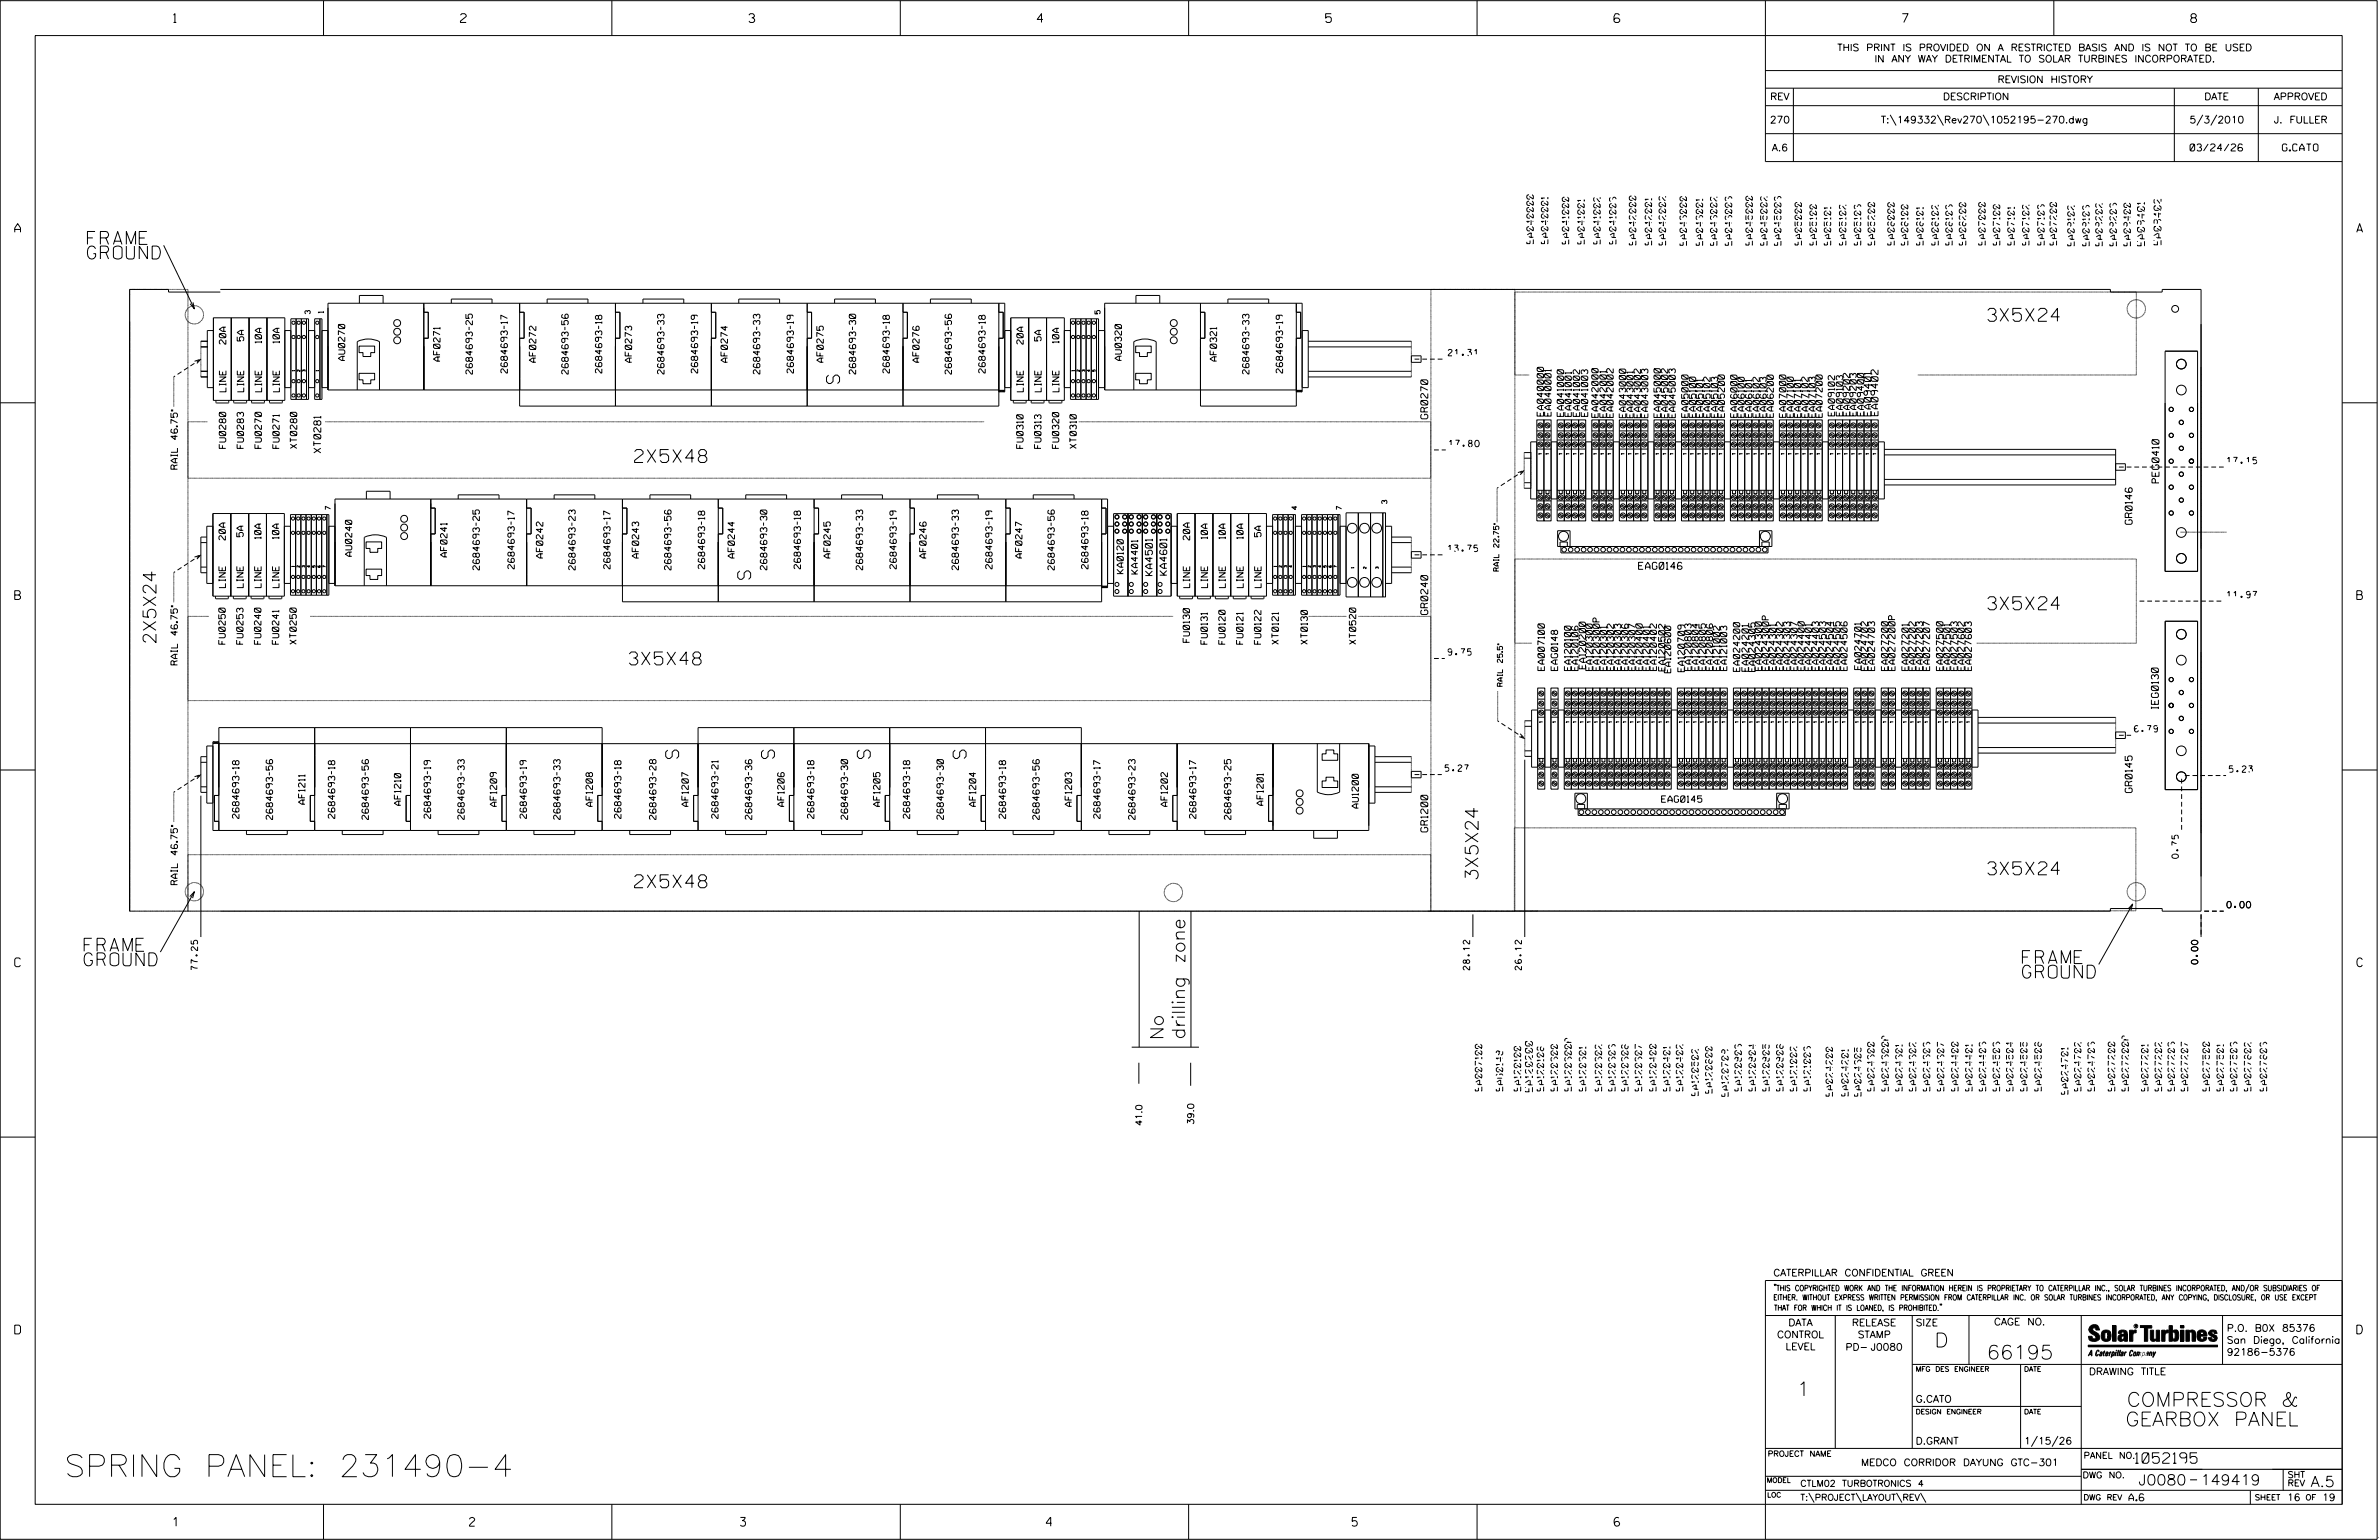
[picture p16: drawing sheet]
<svg xmlns="http://www.w3.org/2000/svg" width="864mm" height="559mm" viewBox="0 0 864 559" stroke-linecap="round" stroke-linejoin="round" font-family="sans-serif">
<defs><g id="words">
<text font-size="8" x="23.4" y="535.8">SPRING PANEL: 231490-4</text>
<g font-size="5.1">
<text x="702.3" y="488.8">D</text>
<text x="721.2" y="493.2">66195</text>
<text x="652.2" y="506.5">1</text>
<text x="772.1" y="510.3">COMPRESSOR &amp;</text>
<text x="771.6" y="517.4">GEARBOX PANEL</text>
</g>
<g font-size="4.7">
<text x="31.8" y="88.7">FRAME</text>
<text x="31.8" y="94">GROUND</text>
<text x="721.6" y="116.6">3X5X24</text>
<text x="304.8" y="139.2" transform="rotate(-90 304.8 139.2)">S</text>
<text x="230.4" y="167.8">2X5X48</text>
<text x="272.5" y="210.2" transform="rotate(-90 272.5 210.2)">S</text>
<text x="721.6" y="221.2">3X5X24</text>
<text x="56.6" y="233.8" transform="rotate(-90 56.6 233.8)">2X5X24</text>
<text x="228.4" y="241.3">3X5X48</text>
<text x="241.6" y="272.2" transform="rotate(90 241.6 272.2)">S</text>
<text x="276.4" y="272.2" transform="rotate(90 276.4 272.2)">S</text>
<text x="311.2" y="272.2" transform="rotate(90 311.2 272.2)">S</text>
<text x="346" y="272.2" transform="rotate(90 346 272.2)">S</text>
<text x="721.6" y="317.4">3X5X24</text>
<text x="230.4" y="322.1">2X5X48</text>
<text x="536.6" y="319.6" transform="rotate(-90 536.6 319.6)">3X5X24</text>
<text x="30.6" y="345.2">FRAME</text>
<text x="30.6" y="350.5">GROUND</text>
<text x="734.2" y="349.7">FRAME</text>
<text x="734.2" y="354.9">GROUND</text>
<text x="422.3" y="377.4" transform="rotate(-90 422.3 377.4)">No</text>
<text x="430.1" y="377.1" transform="rotate(-90 430.1 377.1)">drilling zone</text>
</g>
<g font-size="3.8">
<text x="775.1" y="531">1052195</text>
<text x="776.3" y="538.9">J0080</text>
<text x="798.8" y="538.9">149419</text>
<text x="838.8" y="539.5">A.5</text>
</g>
<g font-size="3.2">
<text x="63" y="8.2">1</text>
<text x="167.2" y="8.2">2</text>
<text x="271.8" y="8.2">3</text>
<text x="376.5" y="8.2">4</text>
<text x="481.2" y="8.2">5</text>
<text x="690.6" y="8.2">7</text>
<text x="795.3" y="8.2">8</text>
<text x="5.4" y="84.3">A</text>
<text x="855.5" y="84.3">A</text>
<text x="5.4" y="217.5">B</text>
<text x="855.6" y="217.5">B</text>
<text x="5.4" y="350.8">C</text>
<text x="855.6" y="350.8">C</text>
<text x="5.4" y="484">D</text>
<text x="855.6" y="484">D</text>
<text x="62.8" y="553.8">1</text>
<text x="170.4" y="553.8">2</text>
<text x="268.8" y="553.8">3</text>
<text x="379.8" y="553.8">4</text>
<text x="490.8" y="553.8">5</text>
<text x="585.9" y="553.8">6</text>
</g>
<g font-size="2.5">
<text x="666.9" y="18.5">THIS PRINT IS PROVIDED ON A RESTRICTED BASIS AND IS NOT TO BE USED</text>
<text x="680.5" y="22.6">IN ANY WAY DETRIMENTAL TO SOLAR TURBINES INCORPORATED.</text>
<text x="725.1" y="30">REVISION HISTORY</text>
<text x="642.6" y="36.3">REV</text>
<text x="705.3" y="36.3">DESCRIPTION</text>
<text x="800.2" y="36.3">DATE</text>
<text x="825.4" y="36.3">APPROVED</text>
<text x="642.5" y="44.7">270</text>
<text x="682.8" y="44.7">T:\149332\Rev270\1052195-270.dwg</text>
<text x="794.8" y="44.7">5/3/2010</text>
<text x="825.5" y="44.7">J. FULLER</text>
<text x="643.2" y="54.8">A.6</text>
<text x="795" y="54.8">03/24/26</text>
<text x="828.5" y="54.8">G.CATO</text>
<text x="778.5" y="89.2" transform="rotate(-90 778.5 89.2)">EA09401</text>
<text x="784.5" y="88.8" transform="rotate(-90 784.5 88.8)">EA09402</text>
<text x="518.3" y="152" transform="rotate(-90 518.3 152)">GR0270</text>
<text x="679.2" y="150.9" transform="rotate(-90 679.2 150.9)">EA09401</text>
<text x="681.8" y="150.8" transform="rotate(-90 681.8 150.8)">EA09402</text>
<text x="116.4" y="164.3" transform="rotate(-90 116.4 164.3)">XT0281</text>
<text x="783.7" y="175.2" transform="rotate(-90 783.7 175.2)">PEG0410</text>
<text x="774" y="190.3" transform="rotate(-90 774 190.3)">GR0146</text>
<text x="418.3" y="208.8" transform="rotate(-90 418.3 208.8)">KA4501</text>
<text x="423.5" y="208.7" transform="rotate(-90 423.5 208.7)">KA4601</text>
<text x="594.8" y="206.6">EAG0146</text>
<text x="518.3" y="223" transform="rotate(-90 518.3 223)">GR0240</text>
<text x="783.5" y="257.2" transform="rotate(-90 783.5 257.2)">IEG0130</text>
<text x="774" y="287.6" transform="rotate(-90 774 287.6)">GR0145</text>
<text x="518.3" y="301.9" transform="rotate(-90 518.3 301.9)">GR1200</text>
<text x="556.3" y="396.2" transform="rotate(-90 556.3 396.2)">EA120200</text>
<text x="643.8" y="463">CATERPILLAR CONFIDENTIAL GREEN</text>
<text x="645.1" y="485.5">CONTROL</text>
<text x="649.2" y="481.1">DATA</text>
<text x="672.3" y="481.1">RELEASE</text>
<text x="674.4" y="485.5">STAMP</text>
<text x="695.4" y="481.1">SIZE</text>
<text x="723.8" y="480.8">CAGE NO.</text>
<text x="808.4" y="483.1">P.O. B0X 85376</text>
<text x="648.2" y="489.8">LEVEL</text>
<text x="669.9" y="490">PD- J0080</text>
<text x="808.4" y="487.5">San Diego, California</text>
<text x="808.4" y="491.8">92186-5376</text>
<text x="758.3" y="498.9">DRAWING TITLE</text>
<text x="695.4" y="508.9">G.CATO</text>
<text x="695.4" y="524.1">D.GRANT</text>
<text x="734.8" y="524.1">1/15/26</text>
<text x="675.6" y="531.9">MEDCO CORRIDOR DAYUNG GTC-301</text>
<text x="772.8" y="544.6">A.6</text>
<text x="830.2" y="544.6">16</text>
<text x="843" y="544.6">19</text>
</g>
<g font-size="2.3">
<text x="556.6" y="88.4" transform="rotate(-90 556.6 88.4)">EA040000</text>
<text x="561.9" y="88.4" transform="rotate(-90 561.9 88.4)">EA040001</text>
<text x="569.5" y="88.5" transform="rotate(-90 569.5 88.5)">EA041000</text>
<text x="575.1" y="88.5" transform="rotate(-90 575.1 88.5)">EA041001</text>
<text x="580.9" y="88.5" transform="rotate(-90 580.9 88.5)">EA041002</text>
<text x="586.6" y="88.5" transform="rotate(-90 586.6 88.5)">EA041003</text>
<text x="593.8" y="88.9" transform="rotate(-90 593.8 88.9)">EA042000</text>
<text x="599.6" y="88.9" transform="rotate(-90 599.6 88.9)">EA042001</text>
<text x="604.6" y="88.9" transform="rotate(-90 604.6 88.9)">EA042002</text>
<text x="612.2" y="89" transform="rotate(-90 612.2 89)">EA043000</text>
<text x="618.1" y="89" transform="rotate(-90 618.1 89)">EA043001</text>
<text x="623.3" y="89" transform="rotate(-90 623.3 89)">EA043002</text>
<text x="628.6" y="89" transform="rotate(-90 628.6 89)">EA043003</text>
<text x="636.1" y="88.9" transform="rotate(-90 636.1 88.9)">EA045000</text>
<text x="641.5" y="89" transform="rotate(-90 641.5 89)">EA045002</text>
<text x="646.5" y="89" transform="rotate(-90 646.5 89)">EA045003</text>
<text x="654" y="88.9" transform="rotate(-90 654 88.9)">EA05000</text>
<text x="659.4" y="88.9" transform="rotate(-90 659.4 88.9)">EA05100</text>
<text x="664.6" y="88.9" transform="rotate(-90 664.6 88.9)">EA05101</text>
<text x="670.1" y="88.9" transform="rotate(-90 670.1 88.9)">EA05102</text>
<text x="675.5" y="88.9" transform="rotate(-90 675.5 88.9)">EA05103</text>
<text x="680.5" y="88.9" transform="rotate(-90 680.5 88.9)">EA05200</text>
<text x="687.6" y="88.9" transform="rotate(-90 687.6 88.9)">EA06000</text>
<text x="692.6" y="88.9" transform="rotate(-90 692.6 88.9)">EA06100</text>
<text x="698.1" y="88.9" transform="rotate(-90 698.1 88.9)">EA06101</text>
<text x="703.6" y="88.9" transform="rotate(-90 703.6 88.9)">EA06102</text>
<text x="708.7" y="88.9" transform="rotate(-90 708.7 88.9)">EA06103</text>
<text x="713.6" y="88.9" transform="rotate(-90 713.6 88.9)">EA06200</text>
<text x="720.7" y="88.9" transform="rotate(-90 720.7 88.9)">EA07000</text>
<text x="725.9" y="88.9" transform="rotate(-90 725.9 88.9)">EA07100</text>
<text x="731.2" y="88.9" transform="rotate(-90 731.2 88.9)">EA07101</text>
<text x="736.5" y="88.9" transform="rotate(-90 736.5 88.9)">EA07102</text>
<text x="742.1" y="88.9" transform="rotate(-90 742.1 88.9)">EA07103</text>
<text x="746.5" y="88.9" transform="rotate(-90 746.5 88.9)">EA07200</text>
<text x="753" y="89.2" transform="rotate(-90 753 89.2)">EA09102</text>
<text x="758.4" y="89.2" transform="rotate(-90 758.4 89.2)">EA09103</text>
<text x="763.1" y="89.2" transform="rotate(-90 763.1 89.2)">EA09202</text>
<text x="768.3" y="89.2" transform="rotate(-90 768.3 89.2)">EA09203</text>
<text x="773.3" y="89.2" transform="rotate(-90 773.3 89.2)">EA09400</text>
<text x="82" y="124.9" transform="rotate(-90 82 124.9)">20A</text>
<text x="88.5" y="123.7" transform="rotate(-90 88.5 123.7)">5A</text>
<text x="94.9" y="124.5" transform="rotate(-90 94.9 124.5)">10A</text>
<text x="101.4" y="124.5" transform="rotate(-90 101.4 124.5)">10A</text>
<text x="371.5" y="124.9" transform="rotate(-90 371.5 124.9)">20A</text>
<text x="377.9" y="123.7" transform="rotate(-90 377.9 123.7)">5A</text>
<text x="384.4" y="124.5" transform="rotate(-90 384.4 124.5)">10A</text>
<text x="125.2" y="130.8" transform="rotate(-90 125.2 130.8)">AU0270</text>
<text x="159.7" y="131.1" transform="rotate(-90 159.7 131.1)">AF0271</text>
<text x="194.5" y="131.4" transform="rotate(-90 194.5 131.4)">AF0272</text>
<text x="229.3" y="131.4" transform="rotate(-90 229.3 131.4)">AF0273</text>
<text x="264.1" y="131.4" transform="rotate(-90 264.1 131.4)">AF0274</text>
<text x="298.9" y="131.4" transform="rotate(-90 298.9 131.4)">AF0275</text>
<text x="333.7" y="131.4" transform="rotate(-90 333.7 131.4)">AF0276</text>
<text x="407.1" y="130.8" transform="rotate(-90 407.1 130.8)">AU0320</text>
<text x="441.6" y="131" transform="rotate(-90 441.6 131)">AF0321</text>
<text x="525.7" y="129.1">21.31</text>
<text x="171.5" y="135.8" transform="rotate(-90 171.5 135.8)">2684693-25</text>
<text x="184.2" y="135.4" transform="rotate(-90 184.2 135.4)">2684693-17</text>
<text x="206.3" y="135.8" transform="rotate(-90 206.3 135.8)">2684693-56</text>
<text x="218.5" y="135.4" transform="rotate(-90 218.5 135.4)">2684693-18</text>
<text x="241.1" y="135.7" transform="rotate(-90 241.1 135.7)">2684693-33</text>
<text x="253.3" y="135.4" transform="rotate(-90 253.3 135.4)">2684693-19</text>
<text x="275.8" y="135.7" transform="rotate(-90 275.8 135.7)">2684693-33</text>
<text x="288.1" y="135.4" transform="rotate(-90 288.1 135.4)">2684693-19</text>
<text x="310.6" y="135.7" transform="rotate(-90 310.6 135.7)">2684693-30</text>
<text x="322.8" y="135.4" transform="rotate(-90 322.8 135.4)">2684693-18</text>
<text x="345.4" y="135.8" transform="rotate(-90 345.4 135.8)">2684693-56</text>
<text x="357.6" y="135.4" transform="rotate(-90 357.6 135.4)">2684693-18</text>
<text x="453.4" y="135.7" transform="rotate(-90 453.4 135.7)">2684693-33</text>
<text x="465.6" y="135.4" transform="rotate(-90 465.6 135.4)">2684693-19</text>
<text x="82" y="142.2" transform="rotate(-90 82 142.2)">LINE</text>
<text x="88.5" y="142.2" transform="rotate(-90 88.5 142.2)">LINE</text>
<text x="95" y="142.2" transform="rotate(-90 95 142.2)">LINE</text>
<text x="101.4" y="142.2" transform="rotate(-90 101.4 142.2)">LINE</text>
<text x="371.5" y="142.2" transform="rotate(-90 371.5 142.2)">LINE</text>
<text x="377.9" y="142.2" transform="rotate(-90 377.9 142.2)">LINE</text>
<text x="384.4" y="142.2" transform="rotate(-90 384.4 142.2)">LINE</text>
<text x="560.3" y="151" transform="rotate(-90 560.3 151)">EA040000</text>
<text x="563.1" y="151" transform="rotate(-90 563.1 151)">EA040001</text>
<text x="567.6" y="151.1" transform="rotate(-90 567.6 151.1)">EA041000</text>
<text x="570.4" y="151.1" transform="rotate(-90 570.4 151.1)">EA041001</text>
<text x="573.4" y="151.1" transform="rotate(-90 573.4 151.1)">EA041002</text>
<text x="576.4" y="151.1" transform="rotate(-90 576.4 151.1)">EA041003</text>
<text x="580.2" y="151.4" transform="rotate(-90 580.2 151.4)">EA042000</text>
<text x="583.1" y="151.4" transform="rotate(-90 583.1 151.4)">EA042001</text>
<text x="585.6" y="151.5" transform="rotate(-90 585.6 151.5)">EA042002</text>
<text x="590.2" y="151.6" transform="rotate(-90 590.2 151.6)">EA043000</text>
<text x="592.9" y="151.6" transform="rotate(-90 592.9 151.6)">EA043001</text>
<text x="595.5" y="151.6" transform="rotate(-90 595.5 151.6)">EA043002</text>
<text x="598.2" y="151.6" transform="rotate(-90 598.2 151.6)">EA043003</text>
<text x="602.8" y="151.5" transform="rotate(-90 602.8 151.5)">EA045000</text>
<text x="605.4" y="151.5" transform="rotate(-90 605.4 151.5)">EA045002</text>
<text x="608.2" y="151.6" transform="rotate(-90 608.2 151.6)">EA045003</text>
<text x="612.8" y="151.5" transform="rotate(-90 612.8 151.5)">EA05000</text>
<text x="615.6" y="151.5" transform="rotate(-90 615.6 151.5)">EA05100</text>
<text x="618.1" y="151.5" transform="rotate(-90 618.1 151.5)">EA05101</text>
<text x="620.8" y="151.5" transform="rotate(-90 620.8 151.5)">EA05102</text>
<text x="623.5" y="151.5" transform="rotate(-90 623.5 151.5)">EA05103</text>
<text x="626" y="151.5" transform="rotate(-90 626 151.5)">EA05200</text>
<text x="630.6" y="151.5" transform="rotate(-90 630.6 151.5)">EA06000</text>
<text x="633.2" y="151.5" transform="rotate(-90 633.2 151.5)">EA06100</text>
<text x="635.9" y="151.5" transform="rotate(-90 635.9 151.5)">EA06101</text>
<text x="638.6" y="151.5" transform="rotate(-90 638.6 151.5)">EA06102</text>
<text x="641.1" y="151.5" transform="rotate(-90 641.1 151.5)">EA06103</text>
<text x="643.7" y="151.5" transform="rotate(-90 643.7 151.5)">EA06200</text>
<text x="648.3" y="151.5" transform="rotate(-90 648.3 151.5)">EA07000</text>
<text x="651" y="151.5" transform="rotate(-90 651 151.5)">EA07100</text>
<text x="653.7" y="151.5" transform="rotate(-90 653.7 151.5)">EA07101</text>
<text x="656.4" y="151.5" transform="rotate(-90 656.4 151.5)">EA07102</text>
<text x="659" y="151.5" transform="rotate(-90 659 151.5)">EA07103</text>
<text x="661.5" y="151.5" transform="rotate(-90 661.5 151.5)">EA07200</text>
<text x="666" y="150.9" transform="rotate(-90 666 150.9)">EA09102</text>
<text x="668.9" y="150.9" transform="rotate(-90 668.9 150.9)">EA09103</text>
<text x="671.4" y="150.9" transform="rotate(-90 671.4 150.9)">EA09202</text>
<text x="673.9" y="150.9" transform="rotate(-90 673.9 150.9)">EA09203</text>
<text x="676.6" y="150.9" transform="rotate(-90 676.6 150.9)">EA09400</text>
<text x="81.9" y="162.7" transform="rotate(-90 81.9 162.7)">FU0280</text>
<text x="88.4" y="162.7" transform="rotate(-90 88.4 162.7)">FU0283</text>
<text x="94.9" y="162.7" transform="rotate(-90 94.9 162.7)">FU0270</text>
<text x="101.4" y="162.7" transform="rotate(-90 101.4 162.7)">FU0271</text>
<text x="107.7" y="162.7" transform="rotate(-90 107.7 162.7)">XT0280</text>
<text x="371.4" y="162.7" transform="rotate(-90 371.4 162.7)">FU0310</text>
<text x="377.9" y="162.7" transform="rotate(-90 377.9 162.7)">FU0313</text>
<text x="384.4" y="162.7" transform="rotate(-90 384.4 162.7)">FU0320</text>
<text x="390.7" y="162.7" transform="rotate(-90 390.7 162.7)">XT0310</text>
<text x="526" y="162.1">17.80</text>
<text x="64.4" y="170.2" transform="rotate(-90 64.4 170.2)">RAIL 46.75&quot;</text>
<text x="808.4" y="168.3">17.15</text>
<text x="81.8" y="195.9" transform="rotate(-90 81.8 195.9)">20A</text>
<text x="88.3" y="194.8" transform="rotate(-90 88.3 194.8)">5A</text>
<text x="94.8" y="195.5" transform="rotate(-90 94.8 195.5)">10A</text>
<text x="101.2" y="195.5" transform="rotate(-90 101.2 195.5)">10A</text>
<text x="431.9" y="195.9" transform="rotate(-90 431.9 195.9)">20A</text>
<text x="438.3" y="195.5" transform="rotate(-90 438.3 195.5)">10A</text>
<text x="444.8" y="195.5" transform="rotate(-90 444.8 195.5)">10A</text>
<text x="451.3" y="195.5" transform="rotate(-90 451.3 195.5)">10A</text>
<text x="457.8" y="194.8" transform="rotate(-90 457.8 194.8)">5A</text>
<text x="127.7" y="201.9" transform="rotate(-90 127.7 201.9)">AU0240</text>
<text x="162.3" y="202.1" transform="rotate(-90 162.3 202.1)">AF0241</text>
<text x="197.1" y="202.5" transform="rotate(-90 197.1 202.5)">AF0242</text>
<text x="231.8" y="202.5" transform="rotate(-90 231.8 202.5)">AF0243</text>
<text x="266.6" y="202.5" transform="rotate(-90 266.6 202.5)">AF0244</text>
<text x="301.4" y="202.5" transform="rotate(-90 301.4 202.5)">AF0245</text>
<text x="336.2" y="202.5" transform="rotate(-90 336.2 202.5)">AF0246</text>
<text x="371" y="202.5" transform="rotate(-90 371 202.5)">AF0247</text>
<text x="525.6" y="200.2">13.75</text>
<text x="174" y="206.8" transform="rotate(-90 174 206.8)">2684693-25</text>
<text x="186.7" y="206.4" transform="rotate(-90 186.7 206.4)">2684693-17</text>
<text x="208.8" y="206.8" transform="rotate(-90 208.8 206.8)">2684693-23</text>
<text x="221.5" y="206.4" transform="rotate(-90 221.5 206.4)">2684693-17</text>
<text x="243.6" y="206.8" transform="rotate(-90 243.6 206.8)">2684693-56</text>
<text x="255.8" y="206.4" transform="rotate(-90 255.8 206.4)">2684693-18</text>
<text x="278.4" y="206.8" transform="rotate(-90 278.4 206.8)">2684693-30</text>
<text x="290.6" y="206.4" transform="rotate(-90 290.6 206.4)">2684693-18</text>
<text x="313.2" y="206.8" transform="rotate(-90 313.2 206.8)">2684693-33</text>
<text x="325.4" y="206.4" transform="rotate(-90 325.4 206.4)">2684693-19</text>
<text x="347.9" y="206.8" transform="rotate(-90 347.9 206.8)">2684693-33</text>
<text x="360.2" y="206.4" transform="rotate(-90 360.2 206.4)">2684693-19</text>
<text x="382.7" y="206.8" transform="rotate(-90 382.7 206.8)">2684693-56</text>
<text x="395" y="206.4" transform="rotate(-90 395 206.4)">2684693-18</text>
<text x="407.8" y="208.1" transform="rotate(-90 407.8 208.1)">KA0120</text>
<text x="413" y="208.3" transform="rotate(-90 413 208.3)">KA4401</text>
<text x="81.8" y="213.2" transform="rotate(-90 81.8 213.2)">LINE</text>
<text x="88.3" y="213.2" transform="rotate(-90 88.3 213.2)">LINE</text>
<text x="94.8" y="213.2" transform="rotate(-90 94.8 213.2)">LINE</text>
<text x="101.3" y="213.2" transform="rotate(-90 101.3 213.2)">LINE</text>
<text x="431.9" y="213.2" transform="rotate(-90 431.9 213.2)">LINE</text>
<text x="438.4" y="213.2" transform="rotate(-90 438.4 213.2)">LINE</text>
<text x="444.8" y="213.2" transform="rotate(-90 444.8 213.2)">LINE</text>
<text x="451.3" y="213.2" transform="rotate(-90 451.3 213.2)">LINE</text>
<text x="457.8" y="213.2" transform="rotate(-90 457.8 213.2)">LINE</text>
<text x="808.4" y="217">11.97</text>
<text x="81.8" y="233.8" transform="rotate(-90 81.8 233.8)">FU0250</text>
<text x="88.2" y="233.8" transform="rotate(-90 88.2 233.8)">FU0253</text>
<text x="94.7" y="233.8" transform="rotate(-90 94.7 233.8)">FU0240</text>
<text x="101.2" y="233.8" transform="rotate(-90 101.2 233.8)">FU0241</text>
<text x="107.6" y="233.8" transform="rotate(-90 107.6 233.8)">XT0250</text>
<text x="431.8" y="233.1" transform="rotate(-90 431.8 233.1)">FU0130</text>
<text x="438.3" y="233.8" transform="rotate(-90 438.3 233.8)">FU0131</text>
<text x="444.8" y="233.8" transform="rotate(-90 444.8 233.8)">FU0120</text>
<text x="451.2" y="233.8" transform="rotate(-90 451.2 233.8)">FU0121</text>
<text x="457.7" y="233.8" transform="rotate(-90 457.7 233.8)">FU0122</text>
<text x="464.1" y="233.8" transform="rotate(-90 464.1 233.8)">XT0121</text>
<text x="474.6" y="233.8" transform="rotate(-90 474.6 233.8)">XT0130</text>
<text x="492.2" y="233.8" transform="rotate(-90 492.2 233.8)">XT0520</text>
<text x="525.6" y="237.8">9.75</text>
<text x="64.4" y="241.3" transform="rotate(-90 64.4 241.3)">RAIL 46.75&quot;</text>
<text x="560.6" y="243.3" transform="rotate(-90 560.6 243.3)">EA007100</text>
<text x="565.4" y="243.3" transform="rotate(-90 565.4 243.3)">EAG0148</text>
<text x="570.2" y="243.3" transform="rotate(-90 570.2 243.3)">EA120100</text>
<text x="572.8" y="243.3" transform="rotate(-90 572.8 243.3)">EA120106</text>
<text x="575.5" y="242.7" transform="rotate(-90 575.5 242.7)">EA120200</text>
<text x="578" y="243.3" transform="rotate(-90 578 243.3)">EA120300</text>
<text x="580.6" y="243.3" transform="rotate(-90 580.6 243.3)">EA120300P</text>
<text x="583.2" y="243.3" transform="rotate(-90 583.2 243.3)">EA120301</text>
<text x="585.8" y="243.3" transform="rotate(-90 585.8 243.3)">EA120302</text>
<text x="588.4" y="243.3" transform="rotate(-90 588.4 243.3)">EA120303</text>
<text x="591" y="243.3" transform="rotate(-90 591 243.3)">EA120306</text>
<text x="593.6" y="243.3" transform="rotate(-90 593.6 243.3)">EA120307</text>
<text x="596.1" y="243.3" transform="rotate(-90 596.1 243.3)">EA120400</text>
<text x="598.7" y="243.3" transform="rotate(-90 598.7 243.3)">EA120401</text>
<text x="601.3" y="243.3" transform="rotate(-90 601.3 243.3)">EA120402</text>
<text x="604.4" y="243.5" transform="rotate(-90 604.4 243.5)">EA120502</text>
<text x="606.5" y="244.1" transform="rotate(-90 606.5 244.1)">EA120600</text>
<text x="611.4" y="243.7" transform="rotate(-90 611.4 243.7)">EA120709</text>
<text x="613.9" y="243.3" transform="rotate(-90 613.9 243.3)">EA120803</text>
<text x="616.5" y="243.3" transform="rotate(-90 616.5 243.3)">EA120804</text>
<text x="619.1" y="243.3" transform="rotate(-90 619.1 243.3)">EA120805</text>
<text x="621.7" y="243.3" transform="rotate(-90 621.7 243.3)">EA120806</text>
<text x="624.3" y="243.3" transform="rotate(-90 624.3 243.3)">EA121002</text>
<text x="626.9" y="243.3" transform="rotate(-90 626.9 243.3)">EA121003</text>
<text x="631.6" y="243.6" transform="rotate(-90 631.6 243.6)">EA024200</text>
<text x="634.7" y="243.6" transform="rotate(-90 634.7 243.6)">EA024201</text>
<text x="637.1" y="243.7" transform="rotate(-90 637.1 243.7)">EA024305</text>
<text x="639.4" y="243.3" transform="rotate(-90 639.4 243.3)">EA024300</text>
<text x="642" y="243.3" transform="rotate(-90 642 243.3)">EA024300P</text>
<text x="644.6" y="243.3" transform="rotate(-90 644.6 243.3)">EA024301</text>
<text x="647.2" y="243.3" transform="rotate(-90 647.2 243.3)">EA024302</text>
<text x="649.8" y="243.3" transform="rotate(-90 649.8 243.3)">EA024303</text>
<text x="652.4" y="243.3" transform="rotate(-90 652.4 243.3)">EA024307</text>
<text x="655" y="243.3" transform="rotate(-90 655 243.3)">EA024400</text>
<text x="657.6" y="243.3" transform="rotate(-90 657.6 243.3)">EA024401</text>
<text x="660.2" y="243.3" transform="rotate(-90 660.2 243.3)">EA024403</text>
<text x="662.8" y="243.3" transform="rotate(-90 662.8 243.3)">EA024503</text>
<text x="665.3" y="243.3" transform="rotate(-90 665.3 243.3)">EA024504</text>
<text x="667.9" y="243.3" transform="rotate(-90 667.9 243.3)">EA024505</text>
<text x="670.5" y="243.3" transform="rotate(-90 670.5 243.3)">EA024506</text>
<text x="675.6" y="243" transform="rotate(-90 675.6 243)">EA024701</text>
<text x="677.9" y="243.3" transform="rotate(-90 677.9 243.3)">EA024702</text>
<text x="680.5" y="243.3" transform="rotate(-90 680.5 243.3)">EA024703</text>
<text x="685.3" y="243.3" transform="rotate(-90 685.3 243.3)">EA027200</text>
<text x="687.9" y="243.3" transform="rotate(-90 687.9 243.3)">EA027200P</text>
<text x="692.7" y="243.3" transform="rotate(-90 692.7 243.3)">EA027201</text>
<text x="695.3" y="243.3" transform="rotate(-90 695.3 243.3)">EA027202</text>
<text x="697.9" y="243.3" transform="rotate(-90 697.9 243.3)">EA027203</text>
<text x="700.5" y="243.3" transform="rotate(-90 700.5 243.3)">EA027207</text>
<text x="705.3" y="243.3" transform="rotate(-90 705.3 243.3)">EA027500</text>
<text x="707.9" y="243.3" transform="rotate(-90 707.9 243.3)">EA027501</text>
<text x="710.5" y="243.3" transform="rotate(-90 710.5 243.3)">EA027503</text>
<text x="713.1" y="243.3" transform="rotate(-90 713.1 243.3)">EA027602</text>
<text x="715.7" y="243.3" transform="rotate(-90 715.7 243.3)">EA027603</text>
<text x="774.8" y="265.6">6.79</text>
<text x="524.6" y="279.9">5.27</text>
<text x="809.2" y="280.2">5.23</text>
<text x="110.7" y="291.8" transform="rotate(-90 110.7 291.8)">AF1211</text>
<text x="145.5" y="292.2" transform="rotate(-90 145.5 292.2)">AF1210</text>
<text x="180.3" y="292.6" transform="rotate(-90 180.3 292.6)">AF1209</text>
<text x="215.1" y="292.6" transform="rotate(-90 215.1 292.6)">AF1208</text>
<text x="249.9" y="292.6" transform="rotate(-90 249.9 292.6)">AF1207</text>
<text x="284.6" y="292.6" transform="rotate(-90 284.6 292.6)">AF1206</text>
<text x="319.4" y="292.6" transform="rotate(-90 319.4 292.6)">AF1205</text>
<text x="354.2" y="292.6" transform="rotate(-90 354.2 292.6)">AF1204</text>
<text x="389" y="292.6" transform="rotate(-90 389 292.6)">AF1203</text>
<text x="423.8" y="292.6" transform="rotate(-90 423.8 292.6)">AF1202</text>
<text x="458.6" y="292.2" transform="rotate(-90 458.6 292.2)">AF1201</text>
<text x="493.1" y="293.2" transform="rotate(-90 493.1 293.2)">AU1200</text>
<text x="603.2" y="291.1">EAG0145</text>
<text x="86.7" y="297" transform="rotate(-90 86.7 297)">2684693-18</text>
<text x="99" y="297.4" transform="rotate(-90 99 297.4)">2684693-56</text>
<text x="121.5" y="297" transform="rotate(-90 121.5 297)">2684693-18</text>
<text x="133.8" y="297.4" transform="rotate(-90 133.8 297.4)">2684693-56</text>
<text x="156.3" y="297" transform="rotate(-90 156.3 297)">2684693-19</text>
<text x="168.5" y="297.3" transform="rotate(-90 168.5 297.3)">2684693-33</text>
<text x="191.1" y="297" transform="rotate(-90 191.1 297)">2684693-19</text>
<text x="203.3" y="297.3" transform="rotate(-90 203.3 297.3)">2684693-33</text>
<text x="225.4" y="297" transform="rotate(-90 225.4 297)">2684693-18</text>
<text x="238.1" y="297.4" transform="rotate(-90 238.1 297.4)">2684693-28</text>
<text x="260.7" y="297" transform="rotate(-90 260.7 297)">2684693-21</text>
<text x="272.9" y="297.3" transform="rotate(-90 272.9 297.3)">2684693-36</text>
<text x="295.5" y="297" transform="rotate(-90 295.5 297)">2684693-18</text>
<text x="307.7" y="297.3" transform="rotate(-90 307.7 297.3)">2684693-30</text>
<text x="330.3" y="297" transform="rotate(-90 330.3 297)">2684693-18</text>
<text x="342.5" y="297.3" transform="rotate(-90 342.5 297.3)">2684693-30</text>
<text x="365" y="297" transform="rotate(-90 365 297)">2684693-18</text>
<text x="377.3" y="297.4" transform="rotate(-90 377.3 297.4)">2684693-56</text>
<text x="399.4" y="297" transform="rotate(-90 399.4 297)">2684693-17</text>
<text x="412" y="297.4" transform="rotate(-90 412 297.4)">2684693-23</text>
<text x="434.1" y="297" transform="rotate(-90 434.1 297)">2684693-17</text>
<text x="446.8" y="297.4" transform="rotate(-90 446.8 297.4)">2684693-25</text>
<text x="790.8" y="311.5" transform="rotate(-90 790.8 311.5)">0.75</text>
<text x="64.4" y="321" transform="rotate(-90 64.4 321)">RAIL 46.75&quot;</text>
<text x="808.4" y="329.4">0.00</text>
<text x="71.7" y="352" transform="rotate(-90 71.7 352)">77.25</text>
<text x="533.5" y="352" transform="rotate(-90 533.5 352)">28.12</text>
<text x="552.3" y="352" transform="rotate(-90 552.3 352)">26.12</text>
<text x="797.8" y="349.8" transform="rotate(-90 797.8 349.8)">0.00</text>
<text x="537.9" y="395.9" transform="rotate(-90 537.9 395.9)">EA007100</text>
<text x="545.5" y="395.9" transform="rotate(-90 545.5 395.9)">EAG0148</text>
<text x="552" y="395.9" transform="rotate(-90 552 395.9)">EA120100</text>
<text x="560.4" y="395.9" transform="rotate(-90 560.4 395.9)">EA120106</text>
<text x="565.4" y="395.9" transform="rotate(-90 565.4 395.9)">EA120300</text>
<text x="570.4" y="395.9" transform="rotate(-90 570.4 395.9)">EA120300P</text>
<text x="575.7" y="395.9" transform="rotate(-90 575.7 395.9)">EA120301</text>
<text x="581.4" y="395.9" transform="rotate(-90 581.4 395.9)">EA120302</text>
<text x="586.3" y="395.9" transform="rotate(-90 586.3 395.9)">EA120303</text>
<text x="591" y="395.9" transform="rotate(-90 591 395.9)">EA120306</text>
<text x="595.9" y="395.9" transform="rotate(-90 595.9 395.9)">EA120307</text>
<text x="601.2" y="395.9" transform="rotate(-90 601.2 395.9)">EA120400</text>
<text x="606.2" y="395.9" transform="rotate(-90 606.2 395.9)">EA120401</text>
<text x="610.9" y="395.9" transform="rotate(-90 610.9 395.9)">EA120402</text>
<text x="632.1" y="395.9" transform="rotate(-90 632.1 395.9)">EA120803</text>
<text x="637.2" y="395.9" transform="rotate(-90 637.2 395.9)">EA120804</text>
<text x="642.2" y="395.9" transform="rotate(-90 642.2 395.9)">EA120805</text>
<text x="647.3" y="395.9" transform="rotate(-90 647.3 395.9)">EA120806</text>
<text x="652.2" y="395.9" transform="rotate(-90 652.2 395.9)">EA121002</text>
<text x="657.2" y="395.9" transform="rotate(-90 657.2 395.9)">EA121003</text>
<text x="680.3" y="395.9" transform="rotate(-90 680.3 395.9)">EA024300</text>
<text x="685.5" y="395.9" transform="rotate(-90 685.5 395.9)">EA024300P</text>
<text x="690.5" y="395.9" transform="rotate(-90 690.5 395.9)">EA024301</text>
<text x="695.5" y="395.9" transform="rotate(-90 695.5 395.9)">EA024302</text>
<text x="700.5" y="395.9" transform="rotate(-90 700.5 395.9)">EA024303</text>
<text x="705.6" y="395.9" transform="rotate(-90 705.6 395.9)">EA024307</text>
<text x="710.8" y="395.9" transform="rotate(-90 710.8 395.9)">EA024400</text>
<text x="715.9" y="395.9" transform="rotate(-90 715.9 395.9)">EA024401</text>
<text x="720.8" y="395.9" transform="rotate(-90 720.8 395.9)">EA024403</text>
<text x="725.9" y="395.9" transform="rotate(-90 725.9 395.9)">EA024503</text>
<text x="730.7" y="395.9" transform="rotate(-90 730.7 395.9)">EA024504</text>
<text x="735.8" y="395.9" transform="rotate(-90 735.8 395.9)">EA024505</text>
<text x="741" y="395.9" transform="rotate(-90 741 395.9)">EA024506</text>
<text x="755.4" y="395.9" transform="rotate(-90 755.4 395.9)">EA024702</text>
<text x="760.3" y="395.9" transform="rotate(-90 760.3 395.9)">EA024703</text>
<text x="767.7" y="395.9" transform="rotate(-90 767.7 395.9)">EA027200</text>
<text x="772.6" y="395.9" transform="rotate(-90 772.6 395.9)">EA027200P</text>
<text x="779.7" y="395.9" transform="rotate(-90 779.7 395.9)">EA027201</text>
<text x="784.7" y="395.9" transform="rotate(-90 784.7 395.9)">EA027202</text>
<text x="789.4" y="395.9" transform="rotate(-90 789.4 395.9)">EA027203</text>
<text x="794.2" y="395.9" transform="rotate(-90 794.2 395.9)">EA027207</text>
<text x="802" y="395.9" transform="rotate(-90 802 395.9)">EA027500</text>
<text x="807.1" y="395.9" transform="rotate(-90 807.1 395.9)">EA027501</text>
<text x="812" y="395.9" transform="rotate(-90 812 395.9)">EA027503</text>
<text x="817.1" y="395.9" transform="rotate(-90 817.1 395.9)">EA027602</text>
<text x="822.8" y="395.9" transform="rotate(-90 822.8 395.9)">EA027603</text>
<text x="616.5" y="397.6" transform="rotate(-90 616.5 397.6)">EA120502</text>
<text x="621.5" y="396.7" transform="rotate(-90 621.5 396.7)">EA120600</text>
<text x="627.4" y="397.8" transform="rotate(-90 627.4 397.8)">EA120709</text>
<text x="665.2" y="397.7" transform="rotate(-90 665.2 397.7)">EA024200</text>
<text x="670.9" y="397.7" transform="rotate(-90 670.9 397.7)">EA024201</text>
<text x="675.6" y="397.8" transform="rotate(-90 675.6 397.8)">EA024305</text>
<text x="750.7" y="397.1" transform="rotate(-90 750.7 397.1)">EA024701</text>
<text x="414.6" y="408.6" transform="rotate(-90 414.6 408.6)">41.0</text>
<text x="433.4" y="408.1" transform="rotate(-90 433.4 408.1)">39.0</text>
<text x="756.4" y="529.2">PANEL NO.</text>
<text x="653.5" y="539.4">CTLM02 TURBOTRONICS 4</text>
<text x="756" y="536.3">DWG NO.</text>
<text x="830.4" y="539.3">REV</text>
<text x="830.4" y="536.2">SHT</text>
<text x="653.5" y="544.5">T:\PROJECT\LAYOUT\REV\</text>
</g>
<g font-size="2">
<text x="643.8" y="468.4">&quot;THIS COPYRIGHTED WORK AND THE INFORMATION HEREIN IS PROPRIETARY TO CATERPILLAR INC., SOLAR TURBINES INCORPORATED, AND/OR SUBSIDIARIES OF</text>
<text x="643.8" y="471.8">EITHER. WITHOUT EXPRESS WRITTEN PERMISSION FROM CATERPILLAR INC. OR SOLAR TURBINES INCORPORATED, ANY COPYING, DISCLOSURE, OR USE EXCEPT</text>
<text x="644" y="475.6">THAT FOR WHICH IT IS LOANED, IS PROHIBITED.&quot;</text>
<text x="641.7" y="528.5">PROJECT NAME</text>
<text x="756.3" y="544.3">DWG REV</text>
<text x="818.5" y="544.3">SHEET</text>
<text x="836.9" y="544.3">OF</text>
</g>
<g font-size="1.9">
<text x="112.6" y="113.9" transform="rotate(-90 112.6 113.9)">3</text>
<text x="117.4" y="113.6" transform="rotate(-90 117.4 113.6)">1</text>
<text x="399.4" y="113.9" transform="rotate(-90 399.4 113.9)">5</text>
<text x="120" y="184.9" transform="rotate(-90 120 184.9)">7</text>
<text x="470.8" y="184.9" transform="rotate(-90 470.8 184.9)">4</text>
<text x="487" y="184.9" transform="rotate(-90 487 184.9)">7</text>
<text x="503.5" y="182.8" transform="rotate(-90 503.5 182.8)">3</text>
<text x="544.1" y="207.2" transform="rotate(-90 544.1 207.2)">RAIL 22.75&quot;</text>
<text x="545.4" y="249" transform="rotate(-90 545.4 249)">RAIL 25.5&quot;</text>
</g>
<g font-size="1.8">
<text x="695.4" y="497.6">MFG DES ENGINEER</text>
<text x="734.8" y="497.6">DATE</text>
<text x="695.4" y="513.1">DESIGN ENGINEER</text>
<text x="734.8" y="513.1">DATE</text>
<text x="641.3" y="538">MODEL</text>
<text x="641.5" y="543.3">LOC</text>
</g>
<g font-size="1.2">
<text x="559.7" y="165" transform="rotate(-90 559.7 165)">1</text>
<text x="562.3" y="165" transform="rotate(-90 562.3 165)">1</text>
<text x="567.1" y="165" transform="rotate(-90 567.1 165)">1</text>
<text x="569.7" y="165" transform="rotate(-90 569.7 165)">1</text>
<text x="572.3" y="165" transform="rotate(-90 572.3 165)">1</text>
<text x="574.9" y="165" transform="rotate(-90 574.9 165)">1</text>
<text x="579.7" y="165" transform="rotate(-90 579.7 165)">1</text>
<text x="582.3" y="165" transform="rotate(-90 582.3 165)">1</text>
<text x="584.8" y="165" transform="rotate(-90 584.8 165)">1</text>
<text x="589.7" y="165" transform="rotate(-90 589.7 165)">1</text>
<text x="592.2" y="165" transform="rotate(-90 592.2 165)">1</text>
<text x="594.8" y="165" transform="rotate(-90 594.8 165)">1</text>
<text x="597.4" y="165" transform="rotate(-90 597.4 165)">1</text>
<text x="602.2" y="165" transform="rotate(-90 602.2 165)">1</text>
<text x="604.8" y="165" transform="rotate(-90 604.8 165)">1</text>
<text x="607.4" y="165" transform="rotate(-90 607.4 165)">1</text>
<text x="612.2" y="165" transform="rotate(-90 612.2 165)">1</text>
<text x="614.8" y="165" transform="rotate(-90 614.8 165)">1</text>
<text x="617.4" y="165" transform="rotate(-90 617.4 165)">1</text>
<text x="620" y="165" transform="rotate(-90 620 165)">1</text>
<text x="622.6" y="165" transform="rotate(-90 622.6 165)">1</text>
<text x="625.2" y="165" transform="rotate(-90 625.2 165)">1</text>
<text x="630" y="165" transform="rotate(-90 630 165)">1</text>
<text x="632.6" y="165" transform="rotate(-90 632.6 165)">1</text>
<text x="635.2" y="165" transform="rotate(-90 635.2 165)">1</text>
<text x="637.8" y="165" transform="rotate(-90 637.8 165)">1</text>
<text x="640.3" y="165" transform="rotate(-90 640.3 165)">1</text>
<text x="642.9" y="165" transform="rotate(-90 642.9 165)">1</text>
<text x="647.7" y="165" transform="rotate(-90 647.7 165)">1</text>
<text x="650.3" y="165" transform="rotate(-90 650.3 165)">1</text>
<text x="652.9" y="165" transform="rotate(-90 652.9 165)">1</text>
<text x="655.5" y="165" transform="rotate(-90 655.5 165)">1</text>
<text x="658.1" y="165" transform="rotate(-90 658.1 165)">1</text>
<text x="660.7" y="165" transform="rotate(-90 660.7 165)">1</text>
<text x="665.5" y="165" transform="rotate(-90 665.5 165)">1</text>
<text x="668.1" y="165" transform="rotate(-90 668.1 165)">1</text>
<text x="670.7" y="165" transform="rotate(-90 670.7 165)">1</text>
<text x="673.3" y="165" transform="rotate(-90 673.3 165)">1</text>
<text x="675.9" y="165" transform="rotate(-90 675.9 165)">1</text>
<text x="678.5" y="165" transform="rotate(-90 678.5 165)">1</text>
<text x="681" y="165" transform="rotate(-90 681 165)">1</text>
<text x="560" y="262.3" transform="rotate(-90 560 262.3)">1</text>
<text x="564.8" y="262.3" transform="rotate(-90 564.8 262.3)">1</text>
<text x="569.6" y="262.3" transform="rotate(-90 569.6 262.3)">1</text>
<text x="572.2" y="262.3" transform="rotate(-90 572.2 262.3)">1</text>
<text x="574.8" y="262.3" transform="rotate(-90 574.8 262.3)">1</text>
<text x="577.4" y="262.3" transform="rotate(-90 577.4 262.3)">1</text>
<text x="580" y="262.3" transform="rotate(-90 580 262.3)">1</text>
<text x="582.6" y="262.3" transform="rotate(-90 582.6 262.3)">1</text>
<text x="585.2" y="262.3" transform="rotate(-90 585.2 262.3)">1</text>
<text x="587.8" y="262.3" transform="rotate(-90 587.8 262.3)">1</text>
<text x="590.3" y="262.3" transform="rotate(-90 590.3 262.3)">1</text>
<text x="592.9" y="262.3" transform="rotate(-90 592.9 262.3)">1</text>
<text x="595.5" y="262.3" transform="rotate(-90 595.5 262.3)">1</text>
<text x="598.1" y="262.3" transform="rotate(-90 598.1 262.3)">1</text>
<text x="600.7" y="262.3" transform="rotate(-90 600.7 262.3)">1</text>
<text x="603.3" y="262.3" transform="rotate(-90 603.3 262.3)">1</text>
<text x="605.9" y="262.3" transform="rotate(-90 605.9 262.3)">1</text>
<text x="610.7" y="262.3" transform="rotate(-90 610.7 262.3)">1</text>
<text x="613.3" y="262.3" transform="rotate(-90 613.3 262.3)">1</text>
<text x="615.9" y="262.3" transform="rotate(-90 615.9 262.3)">1</text>
<text x="618.5" y="262.3" transform="rotate(-90 618.5 262.3)">1</text>
<text x="621.1" y="262.3" transform="rotate(-90 621.1 262.3)">1</text>
<text x="623.7" y="262.3" transform="rotate(-90 623.7 262.3)">1</text>
<text x="626.2" y="262.3" transform="rotate(-90 626.2 262.3)">1</text>
<text x="631.1" y="262.3" transform="rotate(-90 631.1 262.3)">1</text>
<text x="633.6" y="262.3" transform="rotate(-90 633.6 262.3)">1</text>
<text x="636.2" y="262.3" transform="rotate(-90 636.2 262.3)">1</text>
<text x="638.8" y="262.3" transform="rotate(-90 638.8 262.3)">1</text>
<text x="641.4" y="262.3" transform="rotate(-90 641.4 262.3)">1</text>
<text x="644" y="262.3" transform="rotate(-90 644 262.3)">1</text>
<text x="646.6" y="262.3" transform="rotate(-90 646.6 262.3)">1</text>
<text x="649.2" y="262.3" transform="rotate(-90 649.2 262.3)">1</text>
<text x="651.8" y="262.3" transform="rotate(-90 651.8 262.3)">1</text>
<text x="654.4" y="262.3" transform="rotate(-90 654.4 262.3)">1</text>
<text x="657" y="262.3" transform="rotate(-90 657 262.3)">1</text>
<text x="659.5" y="262.3" transform="rotate(-90 659.5 262.3)">1</text>
<text x="662.1" y="262.3" transform="rotate(-90 662.1 262.3)">1</text>
<text x="664.7" y="262.3" transform="rotate(-90 664.7 262.3)">1</text>
<text x="667.3" y="262.3" transform="rotate(-90 667.3 262.3)">1</text>
<text x="669.9" y="262.3" transform="rotate(-90 669.9 262.3)">1</text>
<text x="674.7" y="262.3" transform="rotate(-90 674.7 262.3)">1</text>
<text x="677.3" y="262.3" transform="rotate(-90 677.3 262.3)">1</text>
<text x="679.9" y="262.3" transform="rotate(-90 679.9 262.3)">1</text>
<text x="684.7" y="262.3" transform="rotate(-90 684.7 262.3)">1</text>
<text x="687.3" y="262.3" transform="rotate(-90 687.3 262.3)">1</text>
<text x="692.1" y="262.3" transform="rotate(-90 692.1 262.3)">1</text>
<text x="694.7" y="262.3" transform="rotate(-90 694.7 262.3)">1</text>
<text x="697.3" y="262.3" transform="rotate(-90 697.3 262.3)">1</text>
<text x="699.9" y="262.3" transform="rotate(-90 699.9 262.3)">1</text>
<text x="704.7" y="262.3" transform="rotate(-90 704.7 262.3)">1</text>
<text x="707.3" y="262.3" transform="rotate(-90 707.3 262.3)">1</text>
<text x="709.9" y="262.3" transform="rotate(-90 709.9 262.3)">1</text>
<text x="712.5" y="262.3" transform="rotate(-90 712.5 262.3)">1</text>
<text x="715" y="262.3" transform="rotate(-90 715 262.3)">1</text>
</g>
<g font-size=".9">
<text x="107" y="134.7" transform="rotate(-90 107 134.7)">1</text>
<text x="108.9" y="134.8" transform="rotate(-90 108.9 134.8)">2</text>
<text x="110.8" y="134.8" transform="rotate(-90 110.8 134.8)">3</text>
<text x="115.6" y="134.7" transform="rotate(-90 115.6 134.7)">1</text>
<text x="390" y="134.7" transform="rotate(-90 390 134.7)">1</text>
<text x="391.9" y="134.8" transform="rotate(-90 391.9 134.8)">2</text>
<text x="393.8" y="134.8" transform="rotate(-90 393.8 134.8)">3</text>
<text x="395.7" y="134.8" transform="rotate(-90 395.7 134.8)">4</text>
<text x="397.6" y="134.8" transform="rotate(-90 397.6 134.8)">5</text>
<text x="106.8" y="205.7" transform="rotate(-90 106.8 205.7)">1</text>
<text x="108.7" y="205.8" transform="rotate(-90 108.7 205.8)">2</text>
<text x="110.6" y="205.8" transform="rotate(-90 110.6 205.8)">3</text>
<text x="112.5" y="205.8" transform="rotate(-90 112.5 205.8)">4</text>
<text x="114.4" y="205.8" transform="rotate(-90 114.4 205.8)">5</text>
<text x="116.3" y="205.8" transform="rotate(-90 116.3 205.8)">6</text>
<text x="118.2" y="205.8" transform="rotate(-90 118.2 205.8)">7</text>
<text x="463.4" y="205.7" transform="rotate(-90 463.4 205.7)">1</text>
<text x="465.2" y="205.8" transform="rotate(-90 465.2 205.8)">2</text>
<text x="467.1" y="205.8" transform="rotate(-90 467.1 205.8)">3</text>
<text x="469" y="205.8" transform="rotate(-90 469 205.8)">4</text>
<text x="473.9" y="205.7" transform="rotate(-90 473.9 205.7)">1</text>
<text x="475.8" y="205.8" transform="rotate(-90 475.8 205.8)">2</text>
<text x="477.7" y="205.8" transform="rotate(-90 477.7 205.8)">3</text>
<text x="479.5" y="205.8" transform="rotate(-90 479.5 205.8)">4</text>
<text x="481.4" y="205.8" transform="rotate(-90 481.4 205.8)">5</text>
<text x="483.3" y="205.8" transform="rotate(-90 483.3 205.8)">6</text>
<text x="485.2" y="205.8" transform="rotate(-90 485.2 205.8)">7</text>
<text x="491.5" y="206.2" transform="rotate(-90 491.5 206.2)">1</text>
<text x="495.9" y="206.3" transform="rotate(-90 495.9 206.3)">2</text>
<text x="500.3" y="206.3" transform="rotate(-90 500.3 206.3)">3</text>
<text x="775.1" y="481.7">R</text>
</g>
</g></defs>
<g fill="none" stroke="#000" stroke-width=".36">
<path d="M.1 .2h862.8v558.4h-862.8zM12.8 12.9h837.4v533h-837.4zM117.4 .2v12.7M222.1 .2v12.7M326.8 .2v12.7M431.5 .2v12.7M536.2 .2v12.7M587.9 5.5l-.5-.5h-1l-.5 1v1.7l.5 .4h1l.6-.4v-.6l-.6-.5h-1l-.5 .5M640.9 .2v58.4h209.3M745.6 .2v12.7M640.9 25.6h209.3M640.9 32h209.3"/>
<path d="M640.9 38.3h209.3M651 32v26.6M789.3 32v26.6M819.8 32v26.6M640.9 48.5h209.3M686.2 41.7l2.1 3.8M703.3 41.7l2.2 3.8M719.9 41.7l2.1 3.8M799.6 41.7l-2.1 3.8M804.7 41.7l-2.2 3.8M59.4 89l11.2 23.1M61.2 105v1h18.8"/>
<path d="M67.2 114.2h.1M67.2 114.3h.1M67.2 114.5h.1M67.2 114.4h.1M67.2 114v.3M67.2 114.4v.1M67.2 114.1h.1M67.2 114h.1M67.3 114.6h.1M67.3 113.8h.1M67.3 113.9h-.1M67.3 113.7v.1"/>
<path d="M67.3 114.6v.2M67.3 113.7h.1M67.3 114.8h.1M67.3 113.6h.1M67.3 115h.1M67.3 113.6v.1M67.3 114.9h.1M67.3 114.9v.1M67.3 115.1h.1M67.4 113.3v.1M67.4 115.2h.1M67.4 115.2l.1 .2"/>
<path d="M67.4 113.2l-.1 .4M67.4 113.2h.1M67.4 113.1h.1M67.4 113.1v.1M67.5 113v.1M67.5 115.5h.1M67.5 115.4h.1M67.5 113h.1M67.5 112.9v.1M67.5 115.6h.1M67.5 112.9h.1M67.6 115.6v.1"/>
<path d="M67.6 115.7l.1 .2M67.6 112.6v.2M67.7 115.9h.1M67.7 115.9l.1 .3M67.7 112.6l-.2 .3M67.7 112.5v.1M67.7 116h.1M67.7 112.5h.1M67.8 112.4h.1M67.8 116.1h.1M67.8 112.3v.1M67.9 116.2v.1"/>
<path d="M67.9 116.2h.1M67.9 112.2h.1M67.9 116.3h.1M67.9 112.1l-.1 .2M68 112.1h.1M68 116.4h.1M68.1 116.4v.1M68.1 112.1h-.1M68.1 112h.1M68.1 116.5h.1M68.1 116.5l.1 .1M68.2 116.6l.2 .1"/>
<path d="M68.2 111.9l-.1 .1M68.2 111.9h.1M68.3 116.7h.1M68.3 111.8h.1M68.4 116.7h.1M68.4 116.8h.1M68.4 111.7l-.1 .1M68.4 111.7h.1M68.5 116.8h.1M68.5 116.8v.1M68.5 111.6l-.1 .1M68.5 111.6h.1"/>
<path d="M68.6 116.9l.4 .3M68.6 116.9h.1M68.6 111.5l-.1 .1M68.6 111.5h.1M68.7 111.5h-.1M68.7 111.5h.1M68.8 117v.1M68.8 111.4h-.1M68.8 111.4h.1M68.9 117.1h.1M68.9 111.3h.1M69 117.2h.1"/>
<path d="M69 111.3h.1M69.1 117.2h.1M69.1 117.2l.1 .1M69.2 117.3h.1M69.2 111.2l-.4 .2M69.2 117.3l.3 .1M69.3 111.2h.1M69.3 117.3h.1M69.4 111.1l-.1 .1M69.4 117.4h.1M69.5 111.1h-.1M69.5 111.1h.1"/>
<path d="M69.6 117.4h.1M69.6 111v.1M69.7 117.4h.1M69.7 111l-.2 .1M69.7 117.4l.1 .1M69.8 117.5h.1M69.9 111h-.1M69.9 111h.1M69.9 117.5h.1M70 117.5h.1M70 111h.1M70.1 109.7l.5 2.4-1.6-1.9"/>
<path d="M70.1 117.5h.1M70.1 110.9h-.1M70.1 110.9h.1M70.2 117.5h.1M70.2 110.9h.1M70.2 110.9h.5M70.3 117.5h.1M70.3 110.9h.1M70.4 117.6h.1M70.4 117.5h.5M70.5 110.9h.1M70.7 117.6h.1"/>
<path d="M70.7 110.9h.1M70.7 110.9h.3M70.9 117.5h.1M71 117.5h.1M71 117.5h-.1M71.1 111h.1M71.1 110.9l.1 .1M71.2 117.5h-.1M71.2 111h.1M71.3 117.5h-.1M71.3 111h.1M71.4 111h.1"/>
<path d="M71.4 117.4l-.1 .1M71.4 117.4v.1M71.5 111.1h.1M71.5 117.4h.1M71.6 111.1h.1M71.6 111.1h.2M71.6 117.4h.1M71.6 117.4h-.2M71.7 111.1h.1M71.7 117.3l-.1 .1M71.8 117.3h-.1M71.8 111.1v.1"/>
<path d="M71.8 117.3h.1M71.8 111.2h.2M71.9 117.3h.1M72 111.3h.1M72 111.3l.2 .1M72.2 117.1l-.1 .1M72.2 111.4h.1M72.3 117.1l-.4 .2M72.3 111.4h.1M72.3 117.1h.1M72.4 117h.1M72.4 117l-.1 .1"/>
<path d="M72.4 111.4v.1M72.5 111.5h.1M72.5 111.5l.1 .1M72.5 116.9h.1M72.5 116.9l-.1 .1M72.6 111.6h.1M72.6 116.9h-.1M72.6 116.8v.1M72.6 111.7h.1M72.7 116.8h-.1M72.7 116.8h.1M72.7 111.7h.1"/>
<path d="M72.8 111.8l.2 .2M72.8 116.7l-.1 .1M72.8 116.7h.1M72.9 116.6l-.1 .1M72.9 116.6h.1M73 116.5l-.1 .1M73 116.5h.1M73 112h.1M73 112l.1 .1M73.1 116.5h-.1M73.1 116.4h.1M73.1 112.1h.1"/>
<path d="M73.1 116.3h.1M73.2 112.2h.1M73.2 116.2l-.1 .2M73.2 116.2h.1M73.2 112.2v.1M73.2 112.3h.1M73.3 116.1h.1M73.3 112.3l.1 .2M73.3 116.1l-.1 .1M73.3 112.4h.1M73.3 116h.1M73.4 116h.1"/>
<path d="M73.4 115.9h.1M73.4 112.6l.1 .1M73.4 112.6h.1M73.5 112.7h.1M73.5 112.7l.1 .1M73.6 112.8h.1M73.6 112.9h.1M73.6 115.6l-.2 .3M73.6 115.5h.1M73.6 113l.1 .1M73.6 115.5v.1M73.7 113v.1"/>
<path d="M73.7 115.4h.1M73.7 115.4v.1M73.7 113.2h.1M73.7 115.2h.1M73.7 115.3h.1M73.7 113.3h.1M73.8 115.1l-.1 .1M73.8 113.3v.1M73.8 113.4v.1M73.8 115h.1M73.8 114.9v.1M73.8 113.6h.1"/>
<path d="M73.8 115v.1M73.8 113.5h.1M73.8 114.9h.1M73.8 113.8l.1 .1M73.8 113.7h.1M73.8 113.8h.1M73.9 113.9h.1M73.9 114.5h.1M73.9 114.2v.2M73.9 114.5v.1M73.9 113.9v.1M73.9 114.1h.1"/>
<path d="M73.9 114.6v.1M73.9 114.7l-.1 .2M73.9 114h.1M77.5 119.9h-2.3v20.8h2.3M77.5 115.3h25.9v30h-25.9zM80 105h686.1v1M84 115.3v30M90.4 115.3v30M96.9 115.3v30M103.4 119.9h2.2M105.6 115.7h6.4v29.2h-6.4zM107.5 115.7v29.2"/>
<path d="M109.4 115.7v29.2M111.3 115.7v29.2M112 119.9h2.2M114.2 115.7h2.7v29.2h-2.7zM116.1 115.7v29.2M116.9 119.9h2.2M130.5 110v-2.8h8.6v2.8M153.8 113.3h1.7v9.4h-1.7M153.8 110v31.5M163.8 110v-1.5h14.8v1.5M188.6 113.3h1.7v9.4h-1.7M198.6 110v-1.5h14.8v1.5"/>
<path d="M223.4 113.3h1.6v9.4h-1.6M223.4 110v37.4M233.4 110v-1.5h14.8v1.5M258.2 113.3h1.6v9.4h-1.6M258.2 110v37.4M268.2 110v-1.5h14.8v1.5M293 113.3h1.6v9.4h-1.6M293 110v37.4M303 110v-1.5h14.8v1.5M327.8 113.3h1.6v9.4h-1.6M327.8 110v37.4M337.7 110v-1.5h14.9v1.5"/>
<path d="M362.6 113.3h1.6v9.4h-1.6M362.6 110v37.4h-174v-37.4M364.7 119.9h2.2M366.9 115.3h19.5v30h-19.5zM373.4 115.3v30M379.9 115.3v30M386.4 119.9h2.2M388.6 115.7h10.2v29.2h-10.2zM390.5 115.7v29.2M392.4 115.7v29.2M394.3 115.7v29.2M396.1 115.7v29.2"/>
<path d="M398 115.7v29.2M398.8 119.9h2.2M412.4 110v-2.8h8.6v2.8M435.8 113.3h1.6v9.4h-1.6M445.7 110v-1.5h14.9v1.5M470.6 110v37.4h-34.8v-37.4M470.6 113.3h1.6v9.4h-1.6M472.7 119.9h2.2v20.8h-2.2M519.4 105v225.6M549.9 106h235v-1h14.1v225.6h-14.1v-.9h-18.8v.9h-719v-225.6h21.1v225.6M549.9 105v225.6M549.9 105.1h.1"/>
<path d="M549.9 105.2h.1M549.9 105.4h.1M549.9 105.5h.1M549.9 105.6h.1M549.9 105.7h.1M549.9 105.9h.1M549.9 106h.1M549.9 106.1h.1M549.9 106.2h.1M549.9 106.4h.1M549.9 106.6h.1M549.9 106.9h.1"/>
<path d="M549.9 107.1h.1M549.9 107.2h.1M549.9 107.4h.1M549.9 107.5h.1M549.9 107.6h.1M549.9 107.7h.1M549.9 107.9h.1M549.9 108h.1M549.9 108.1h.1M549.9 108.2h.1M549.9 108.5h.1M549.9 108.7h.1"/>
<path d="M549.9 109h.1M549.9 109.2h.1M549.9 109.3v.1M549.9 109.5h.1M549.9 109.6h.1M549.9 109.7h.1M549.9 109.8v.1M549.9 110h.1M549.9 110.1h.1M549.9 110.2h.1M549.9 110.3h.1M549.9 110.6h.1"/>
<path d="M549.9 110.8h.1M549.9 111.1h.1M549.9 111.2h.1M549.9 111.3h.1M549.9 111.5h.1M549.9 111.6h.1M549.9 111.7h.1M549.9 111.8h.1M549.9 112h.1M549.9 112.1h.1M549.9 112.2h.1M549.9 112.3h.1"/>
<path d="M549.9 112.5h.1M549.9 112.7h.1M549.9 113h.1M549.9 113.2h.1M549.9 113.3h.1M549.9 113.5h.1M549.9 113.6h.1M549.9 113.7h.1M549.9 113.8h.1M549.9 114h.1M549.9 114.1h.1M549.9 114.2h.1"/>
<path d="M549.9 114.3h.1M549.9 114.5h.1M549.9 114.6h.1M549.9 114.8h.1M549.9 115.1h.1M549.9 115.3h.1M549.9 115.4v.1M549.9 115.6h.1M549.9 115.7h.1M549.9 115.8h.1M549.9 115.9v.1M549.9 116.1h.1"/>
<path d="M549.9 116.2h.1M549.9 116.3h.1M549.9 116.4v.1M549.9 116.7h.1M549.9 116.9h.1M549.9 117.2h.1M549.9 117.4h.1M549.9 117.6h.1M549.9 117.7h.1M549.9 117.8h.1M549.9 117.9h.1M549.9 118.1h.1"/>
<path d="M549.9 118.2h.1M549.9 118.3h.1M549.9 118.4h.1M549.9 118.6h.1M549.9 118.8h.1M549.9 119.1h.1M549.9 119.3h.1M549.9 119.6h.1M549.9 119.7h.1M549.9 119.8h.1M549.9 119.9h.1M772.2 111.9h.1"/>
<path d="M772.2 112.3h.1M772.2 111.8h.1M772.2 112.3v.1M772.2 112.2v.1M772.2 111.7v.1M772.2 111.8v.4M772.2 112.5v.1M772.2 112.4h.1M772.2 111.7h.1M772.2 111.6h.1M772.2 111.6v.1M772.2 111.5h.1"/>
<path d="M772.2 112.7l.1 .1M772.2 112.7h.1M772.2 111.4h.1M772.3 112.8h.1M772.3 112.8v.1M772.3 112.9h.1M772.3 112.9v.2M772.3 111.2h.1M772.3 111.1v.3M772.3 111.1h.1M772.4 111l-.1 .1M772.4 113.2h.1"/>
<path d="M772.4 113.1v.1M772.4 111h.1M772.4 113.3h.1M772.4 110.9h.1M772.4 110.8h.1M772.4 113.4l.1 .2M772.4 113.4h.1M772.5 110.6h.1M772.5 113.6l.1 .1M772.6 113.6v.1M772.6 110.5l-.2 .3M772.6 113.7l.1 .1"/>
<path d="M772.6 110.4h.1M772.7 110.3v.1M772.7 113.8v.1M772.7 113.8h.1M772.8 110.2l-.1 .1M772.8 110.2h.1M772.8 114l.1 .1M772.9 110.1h-.1M772.9 114.1h.1M772.9 114.2h.1M772.9 110l-.1 .2M772.9 110h.1"/>
<path d="M773 114.2h.1M773 114.3h.1M773 109.9l-.1 .1M773 109.9h.1M773.1 109.8l-.1 .1M773.1 114.3v.1M773.1 109.8h.1M773.1 114.4h.1M773.1 109.7v.1M773.1 114.4l.1 .1M773.2 109.7h.1M773.2 114.5h.1"/>
<path d="M773.3 109.6l-.1 .1M773.3 109.6h.1M773.3 114.5h.1M773.3 114.6h.1M773.3 114.6l.1 .1M773.4 109.5h.1M773.4 114.7h.1M773.5 109.5h.1M773.5 114.7h.1M773.5 114.8h.1M773.5 109.4v.1M773.5 109.4h.1"/>
<path d="M773.6 114.8h.1M773.6 109.3v.1M773.6 114.8l.3 .2M773.7 109.3h.1M773.7 114.9h.1M773.8 109.3h.1M773.8 114.9h.1M773.9 109.2l-.1 .1M773.9 109.2h.1M773.9 115h.1M774 115h.1M774 109.1h.1"/>
<path d="M774 115.1h.1M774.1 115.1h.1M774.3 109l-.4 .2M774.3 115.2h.1M774.3 115.1v.1M774.3 109h.1M774.4 115.2h.1M774.4 115.2l.1 .1M774.5 115.2h.1M774.5 115.3h.2M774.6 108.9h-.1M774.7 108.9h.1"/>
<path d="M774.7 115.3h.1M774.8 115.3h.1M774.8 108.8h.1M774.8 108.8l-.5 .2M774.8 115.3l.1 .1M774.9 115.4h.3M774.9 108.8h.1M775 108.8h.1M775.2 108.8h-.1M775.2 108.8h.4M775.2 115.4h.1M775.3 115.4h.1"/>
<path d="M775.4 108.8h.1M775.5 106v30.1h-79.4M775.7 108.8h.1M775.7 115.4h.1M775.8 108.8h.1M775.9 108.8h.1M775.9 108.8h.2M775.9 115.4h-.6M776 115.4h.1M776.1 115.4h.1M776.1 108.8h.1M776.2 108.8h.1"/>
<path d="M776.2 115.3l-.1 .1M776.2 115.3h.1M776.3 108.8h.1M776.3 108.9h.1M776.4 108.9h.1M776.4 115.3h-.1M776.5 115.3h.1M776.5 108.9h.1M776.5 115.2v.1M776.6 115.2h.1M776.6 109h.1M776.7 115.2h-.1"/>
<path d="M776.7 109h.1M776.8 115.1l-.1 .1M776.8 109h.1M776.8 115.1h.1M776.9 109h.1M776.9 109l.1 .1M776.9 115.1h.1M777 109.1h.1M777 115v.1M777 109.1l.2 .1M777 115h.1M777.1 109.2l.3 .1"/>
<path d="M777.1 115h.1M777.3 109.3h.1M777.3 114.9l-.1 .1M777.4 114.8h.1M777.4 109.4h.1M777.5 114.8h.1M777.5 109.4h.1M777.5 114.7v.1M777.5 109.4l.1 .1M777.6 114.7h.1M777.6 109.5h.1M777.6 109.5l.1 .1"/>
<path d="M777.6 114.6v.1M777.7 114.6h-.1M777.7 109.6h.1M777.7 114.5v.1M777.7 114.5h.1M777.8 109.7h.1M777.8 114.5h.1M777.8 114.4v.1M777.9 109.7v.1M777.9 109.8h.1M777.9 114.4h-.1M777.9 114.4h.1"/>
<path d="M778 109.8h.1M778 109.9h.1M778 114.3h-.1M778 114.3h.1M778.1 114.2l-.1 .1M778.1 110h.1M778.1 114.2h.1M778.1 110.1l.2 .1M778.2 114.1l-.1 .1M778.2 114.1h.1M778.2 114v.1M778.2 114h.1"/>
<path d="M778.3 110.2h.1M778.3 110.2v.1M778.3 113.9h.1M778.3 110.3h.1M778.3 110.3l.1 .1M778.4 113.8h-.1M778.4 113.8h.1M778.4 110.4h.1M778.4 110.5h.1M778.5 110.5v.1M778.5 110.6h.1M778.5 110.7h.1"/>
<path d="M778.5 113.5l-.1 .2M778.5 113.4v.1M778.6 110.8h.1M778.6 113.3l-.1 .1M778.6 110.8v.1M778.6 113.3h.1M778.6 110.9l.1 .1M778.6 113.2v.1M778.6 110.9h.1M778.6 113.2h.1M778.6 111h.1M778.7 113.1v.1"/>
<path d="M778.7 111v.2M778.7 113.1h.1M778.7 113v.1M778.7 113h.1M778.7 111.2v.1M778.7 111.3h.1M778.7 112.8v.1M778.7 111.4h.1M778.8 111.4v.1M778.8 112.7l-.1 .2M778.8 112.7h.1M778.8 111.5h.1"/>
<path d="M778.8 112.6h.1M778.8 112.6v.1M778.8 112.5v.1M778.8 111.5v.2M778.8 111.6h.1M778.8 111.7h.1M778.8 112.4h.1M778.8 111.9h.1M778.8 112.2h.1M778.8 111.8h.1M778.8 111.9v.4M778.8 112.4v.1"/>
<path d="M63.1 136.7v9.7M72.9 134.7h2.6M72.9 125.9h2.6M75.5 123.8h-2.6v13h2.6M130.4 125.6h5.6v2.4h-1.4v1.4h-2.8v-1.4h-1.4zM130.4 135.5h5.6v2.3h-1.4v1.4h-2.8v-1.4h-1.4zM412.3 125.6h5.6v2.4h-1.4v1.4h-2.8v-1.4h-1.4zM412.3 135.5h5.6v2.3h-1.4v1.4h-2.8v-1.4h-1.4zM474.9 123.8h37.4v13h-37.4M474.9 134.7h37.4M474.9 125.9h37.4M512.3 129.1h3.6v2.4h-3.6"/>
<path d="M549.9 136.1h5.2M549.9 120.1h.1M549.9 120.2h.1M549.9 120.3h.1M549.9 120.4h.1M549.9 120.6h.1M549.9 120.7h.1M549.9 120.9h.1M549.9 121.2h.1M549.9 121.4h.1M549.9 121.6h.1M549.9 121.7h.1"/>
<path d="M549.9 121.8h.1M549.9 121.9h.1M549.9 122v.1M549.9 122.2h.1M549.9 122.3h.1M549.9 122.4h.1M549.9 122.5v.1M549.9 122.7h.1M549.9 122.8h.1M549.9 123v.1M549.9 123.3h.1M549.9 123.5h.1"/>
<path d="M549.9 123.7h.1M549.9 123.8h.1M549.9 123.9h.1M549.9 124h.1M549.9 124.2h.1M549.9 124.3h.1M549.9 124.4h.1M549.9 124.5h.1M549.9 124.7h.1M549.9 124.9h.1M549.9 125.2h.1M549.9 125.4h.1"/>
<path d="M549.9 125.7h.1M549.9 125.8h.1M549.9 125.9h.1M549.9 126h.1M549.9 126.2h.1M549.9 126.3h.1M549.9 126.4h.1M549.9 126.5h.1M549.9 126.7h.1M549.9 126.8h.1M549.9 127h.1M549.9 127.3h.1"/>
<path d="M549.9 127.5h.1M549.9 127.8h.1M549.9 127.9h.1M549.9 128h.1M549.9 128.2h.1M549.9 128.3h.1M549.9 128.4h.1M549.9 128.5h.1M549.9 128.6v.1M549.9 128.8h.1M549.9 128.9h.1M549.9 129.1v.1"/>
<path d="M549.9 129.4h.1M549.9 129.6v.1M549.9 129.8h.1M549.9 129.9h.1M549.9 130h.1M549.9 130.1v.1M549.9 130.3h.1M549.9 130.4h.1M549.9 130.5h.1M549.9 130.6h.1M549.9 130.8h.1M549.9 130.9h.1"/>
<path d="M549.9 131h.1M549.9 131.3h.1M549.9 131.5h.1M549.9 131.8h.1M549.9 131.9h.1M549.9 132h.1M549.9 132.1h.1M549.9 132.3h.1M549.9 132.4h.1M549.9 132.5h.1M549.9 132.6h.1M549.9 132.8h.1"/>
<path d="M549.9 132.9h.1M549.9 133h.1M549.9 133.1h.1M549.9 133.4h.1M549.9 133.6h.1M549.9 133.9h.1M549.9 134h.1M549.9 134.1h.1M549.9 134.3h.1M549.9 134.4h.1M549.9 134.5h.1M549.9 134.6h.1"/>
<path d="M549.9 134.8h.1M549.9 134.9h.1M549.9 135h.1M549.9 135.2v.1M549.9 135.5h.1M549.9 135.7v.1M549.9 136h.1M549.9 136.1h.1M549.9 136.2v.1M549.9 136.4h.1M549.9 136.5h.1M549.9 136.6h.1"/>
<path d="M549.9 136.7v.1M549.9 136.9h.1M549.9 137h.1M549.9 137.1h.1M549.9 137.4h.1M549.9 137.6h.1M549.9 137.9h.1M549.9 138h.1M549.9 138.1h.1M549.9 138.2h.1M549.9 138.4h.1M549.9 138.5h.1"/>
<path d="M549.9 138.6h.1M549.9 138.7h.1M549.9 138.9h.1M549.9 139h.1M549.9 139.1h.1M549.9 139.2h.1M549.9 139.5h.1M549.9 139.7h.1M549.9 140h.1M786 127.4h11.7v79.9h-11.7zM.1 146.2h12.7M68.2 153h7.1"/>
<path d="M78.4 145.3l.2 .9h4.3l.1-.9M84.8 145.3l.3 .9h4.2l.2-.9M91.3 145.3l.2 .9h4.3l.2-.9M97.8 145.3l.2 .9h4.3l.2-.9M103.4 140.7h2.2M112 140.7h2.2M116.9 140.7h2.2M118 153h239.3M129.7 141.5v-17.5a9 9 0 0 1 8.1 0v17.5M362.6 141.5h-243.5v-31.5h245.6v32.2M362.6 141.6l2.1 .6h-2.1l2.1-.6zM364.7 140.7h2.2"/>
<path d="M367.8 145.3l.2 .9h4.3l.2-.9M374.3 145.3l.2 .9h4.3l.2-.9M380.8 145.3l.2 .9h4.3l.2-.9M386.4 140.7h2.2M391.6 153h127.8v20.5h-451.2M398.8 140.7h2.2M411.6 141.5v-17.5a9.1 9.1 0 0 1 8.1 0v17.5M470.6 141.6h2.1l-2.1 .6h2.1zM470.6 141.5h-69.6v-31.5h71.7v32.2M549.9 140.1h.1M549.9 140.2h.1M549.9 140.4h.1"/>
<path d="M549.9 140.5h.1M549.9 140.6h.1M549.9 140.7h.1M549.9 140.9h.1M549.9 141h.1M549.9 141.1h.1M549.9 141.2h.1M549.9 141.4h.1M549.9 141.6h.1M549.9 141.9h.1M549.9 142.1h.1M549.9 142.2h.1"/>
<path d="M549.9 142.3v.1M549.9 142.5h.1M549.9 142.6h.1M549.9 142.7h.1M549.9 142.8v.1M549.9 143h.1M549.9 143.1h.1M549.9 143.2h.1M549.9 143.5h.1M549.9 143.7h.1M549.9 144h.1M549.9 144.2h.1"/>
<path d="M549.9 144.3h.1M549.9 144.5h.1M549.9 144.6h.1M549.9 144.7h.1M549.9 144.8h.1M549.9 145h.1M549.9 145.1h.1M549.9 145.2h.1M549.9 145.3h.1M549.9 145.6h.1M549.9 145.8h.1M549.9 146.1h.1"/>
<path d="M549.9 146.2h.1M549.9 146.3h.1M549.9 146.5h.1M549.9 146.6h.1M549.9 146.7h.1M549.9 146.8h.1M549.9 147h.1M549.9 147.1h.1M549.9 147.2h.1M549.9 147.3h.1M549.9 147.5h.1M549.9 147.7h.1"/>
<path d="M549.9 148h.1M549.9 148.2h.1M549.9 148.3h.1M549.9 148.5h.1M549.9 148.6h.1M549.9 148.7h.1M549.9 148.8h.1M549.9 148.9v.1M549.9 149.1h.1M549.9 149.2h.1M549.9 149.3h.1M549.9 149.4v.1"/>
<path d="M549.9 149.6h.1M549.9 149.8h.1M549.9 150.1h.1M549.9 150.3h.1M549.9 150.4v.1M549.9 150.6h.1M549.9 150.7h.1M549.9 150.8h.1M549.9 150.9h.1M549.9 151.1h.1M549.9 151.2h.1M549.9 151.3h.1"/>
<path d="M549.9 151.4h.1M549.9 151.7h.1M549.9 151.9h.1M549.9 152.2h.1M549.9 152.4h.1M549.9 152.6h.1M549.9 152.7h.1M549.9 152.8h.1M549.9 152.9h.1M549.9 153.1h.1M549.9 153.2h.1M549.9 153.3h.1"/>
<path d="M549.9 153.4h.1M549.9 153.6h.1M549.9 153.8h.1M549.9 154.1h.1M549.9 154.3h.1M549.9 154.4h.1M549.9 154.6h.1M549.9 154.7h.1M549.9 154.8h.1M549.9 154.9h.1M549.9 155.1h.1M549.9 155.2h.1"/>
<path d="M549.9 155.3h.1M549.9 155.4h.1M549.9 155.5v.1M549.9 155.7h.1M549.9 155.9h.1M549.9 156.2h.1M549.9 156.4h.1M549.9 156.5v.1M549.9 156.7h.1M549.9 156.8h.1M549.9 156.9h.1M549.9 157v.1"/>
<path d="M549.9 157.2h.1M549.9 157.3h.1M549.9 157.4h.1M549.9 157.5h.1M549.9 157.7h.1M549.9 157.8h.1M549.9 158h.1M549.9 158.3h.1M549.9 158.5h.1M549.9 158.7h.1M549.9 158.8h.1M549.9 158.9h.1"/>
<path d="M549.9 159h.1M549.9 159.2h.1M549.9 159.3h.1M549.9 159.4h.1M549.9 159.5h.1M549.9 159.7h.1M549.9 159.9h.1M557.9 152.4h2.6v36.6h-2.6zM557.9 159.7h5.2M557.9 156.4h5.2M558.3 154.1l1.5 .9M558.3 157.7l1.5 .9"/>
<path d="M558.5 153.7l1.6 .9M558.5 157.3l1.6 1M560.5 152.4h2.6v36.6h-2.6zM560.8 154.1l1.6 .9M560.8 157.7l1.6 .9M561.1 153.7l1.5 .9M561.1 157.3l1.5 1M565.3 152.4h2.6v36.6h-2.6zM565.3 159.7h10.3M565.3 156.4h10.3M565.7 154.1l1.5 .9M565.7 157.7l1.5 .9"/>
<path d="M565.9 153.7l1.6 .9M565.9 157.3l1.6 1M567.9 152.4h2.5v36.6h-2.5zM568.3 154.1l1.5 .9M568.3 157.7l1.5 .9M568.5 153.7l1.6 .9M568.5 157.3l1.6 1M570.4 152.4h2.7v36.6h-2.7zM570.9 154.1l1.5 .9M570.9 157.7l1.5 .9M571.1 153.7l1.6 .9M571.1 157.3l1.6 1"/>
<path d="M573.1 152.4h2.5v36.6h-2.5zM573.4 154.1l1.6 .9M573.4 157.7l1.6 .9M573.7 153.7l1.5 .9M573.7 157.3l1.5 1M577.8 152.4h2.7v36.6h-2.7zM577.8 159.7h7.8M577.8 156.4h7.8M578.2 154.1l1.6 .9M578.2 157.7l1.6 .9M578.5 153.7l1.5 .9M578.5 157.3l1.5 1"/>
<path d="M580.5 152.4h2.5v36.6h-2.5zM580.8 154.1l1.6 .9M580.8 157.7l1.6 .9M581.1 153.7l1.5 .9M581.1 157.3l1.5 1M583 152.4h2.6v36.6h-2.6zM583.4 154.1l1.6 .9M583.4 157.7l1.6 .9M583.7 153.7l1.5 .9M583.7 157.3l1.5 1M587.8 152.4h2.6v36.6h-2.6zM587.8 159.7h10.4"/>
<path d="M587.8 156.4h10.4M588.3 154.1l1.5 .9M588.3 157.7l1.5 .9M588.5 153.7l1.5 .9M588.5 157.3l1.5 1M590.4 152.4h2.6v36.6h-2.6zM590.8 154.1l1.6 .9M590.8 157.7l1.6 .9M591.1 153.7l1.5 .9M591.1 157.3l1.5 1M593 152.4h2.6v36.6h-2.6zM593.4 154.1l1.6 .9"/>
<path d="M593.4 157.7l1.6 .9M593.7 153.7l1.5 .9M593.7 157.3l1.5 1M595.6 152.4h2.6v36.6h-2.6zM596 154.1l1.6 .9M596 157.7l1.6 .9M596.2 153.7l1.6 .9M596.2 157.3l1.6 1M600.4 152.4h2.6v36.6h-2.6zM600.4 159.7h7.8M600.4 156.4h7.8M600.8 154.1l1.6 .9"/>
<path d="M600.8 157.7l1.6 .9M601.1 157.3l1.5 1M601.1 153.7l1.5 .9M603 152.4h2.6v36.6h-2.6zM603.4 154.1l1.6 .9M603.4 157.7l1.6 .9M603.6 153.7l1.6 .9M603.6 157.3l1.6 1M605.6 152.4h2.6v36.6h-2.6zM606 154.1l1.6 .9M606 157.7l1.6 .9M606.2 153.7l1.6 .9"/>
<path d="M606.2 157.3l1.6 1M610.4 152.4h2.6v36.6h-2.6zM610.4 159.7h15.6M610.4 156.4h15.6M610.8 154.1l1.6 .9M610.8 157.7l1.6 .9M611 153.7l1.6 .9M611 157.3l1.6 1M613 152.4h2.6v36.6h-2.6zM613.4 154.1l1.6 .9M613.4 157.7l1.6 .9M613.6 153.7l1.6 .9"/>
<path d="M613.6 157.3l1.6 1M615.6 152.4h2.6v36.6h-2.6zM616 154.1l1.5 .9M616 157.7l1.5 .9M616.2 153.7l1.6 .9M616.2 157.3l1.6 1M618.2 152.4h2.6v36.6h-2.6zM618.6 154.1l1.5 .9M618.6 157.7l1.5 .9M618.8 153.7l1.6 .9M618.8 157.3l1.6 1M620.8 152.4h2.6v36.6h-2.6z"/>
<path d="M621.2 154.1l1.5 .9M621.2 157.7l1.5 .9M621.4 153.7l1.6 .9M621.4 157.3l1.6 1M623.4 152.4h2.6v36.6h-2.6zM623.7 157.7l1.6 .9M623.7 154.1l1.6 .9M624 153.7l1.5 .9M624 157.3l1.5 1M628.2 152.4h2.6v36.6h-2.6zM628.2 159.7h15.5M628.2 156.4h15.5"/>
<path d="M628.6 154.1l1.5 .9M628.6 157.7l1.5 .9M628.8 153.7l1.6 .9M628.8 157.3l1.6 1M630.8 152.4h2.5v36.6h-2.5zM631.2 154.1l1.5 .9M631.2 157.7l1.5 .9M631.4 153.7l1.6 .9M631.4 157.3l1.6 1M633.3 152.4h2.7v36.6h-2.7zM633.8 154.1l1.5 .9M633.8 157.7l1.5 .9"/>
<path d="M634 153.7l1.5 .9M634 157.3l1.5 1M636 152.4h2.5v36.6h-2.5zM636.3 154.1l1.6 .9M636.3 157.7l1.6 .9M636.6 153.7l1.5 .9M636.6 157.3l1.5 1M638.5 152.4h2.6v36.6h-2.6zM638.9 154.1l1.6 .9M638.9 157.7l1.6 .9M639.2 153.7l1.5 .9M639.2 157.3l1.5 1"/>
<path d="M641.1 152.4h2.6v36.6h-2.6zM641.5 154.1l1.6 .9M641.5 157.7l1.6 .9M641.8 153.7l1.5 .9M641.8 157.3l1.5 1M645.9 152.4h2.6v36.6h-2.6zM645.9 159.7h15.6M645.9 156.4h15.6M646.3 154.1l1.6 .9M646.3 157.7l1.6 .9M646.6 153.7l1.5 .9M646.6 157.3l1.5 1"/>
<path d="M648.5 152.4h2.6v36.6h-2.6zM648.9 154.1l1.6 .9M648.9 157.7l1.6 .9M649.1 153.7l1.6 .9M649.1 157.3l1.6 1M651.1 152.4h2.6v36.6h-2.6zM651.5 154.1l1.6 .9M651.5 157.7l1.6 .9M651.8 153.7l1.5 .9M651.8 157.3l1.5 1M653.7 152.4h2.6v36.6h-2.6zM654.1 154.1l1.6 .9"/>
<path d="M654.1 157.7l1.6 .9M654.3 153.7l1.6 .9M654.3 157.3l1.6 1M656.3 152.4h2.6v36.6h-2.6zM656.7 154.1l1.5 .9M656.7 157.7l1.5 .9M656.9 153.7l1.6 .9M656.9 157.3l1.6 1M658.9 152.4h2.6v36.6h-2.6zM659.3 157.7l1.6 .9M659.3 154.1l1.6 .9M659.5 153.7l1.6 .9"/>
<path d="M659.5 157.3l1.6 1M663.7 152.4h2.6v36.6h-2.6zM663.7 159.7h18.1M663.7 156.4h18.1M664.1 154.1l1.6 .9M664.1 157.7l1.6 .9M664.3 153.7l1.6 .9M664.3 157.3l1.6 1M666.3 152.4h2.6v36.6h-2.6zM666.7 154.1l1.5 .9M666.7 157.7l1.5 .9M666.9 153.7l1.6 .9"/>
<path d="M666.9 157.3l1.6 1M668.9 152.4h2.6v36.6h-2.6zM669.3 154.1l1.5 .9M669.3 157.7l1.5 .9M669.5 153.7l1.6 .9M669.5 157.3l1.6 1M671.5 152.4h2.6v36.6h-2.6zM671.9 154.1l1.5 .9M671.9 157.7l1.5 .9M672.1 153.7l1.6 .9M672.1 157.3l1.6 1M674.1 152.4h2.6v36.6h-2.6z"/>
<path d="M674.4 154.1l1.6 .9M674.4 157.7l1.6 .9M674.7 153.7l1.5 .9M674.7 157.3l1.5 1M676.7 152.4h2.5v36.6h-2.5zM677.1 154.1l1.5 .9M677.1 157.7l1.5 .9M677.3 153.7l1.6 .9M677.3 157.3l1.6 1M679.2 152.4h2.6v36.6h-2.6zM679.6 154.1l1.6 .9M679.6 157.7l1.6 .9"/>
<path d="M679.9 153.7l1.5 .9M679.9 157.3l1.5 1M850.2 146.2h12.7M543.5 177.1v10.9M549.9 160.2h.1M549.9 160.4h.1M549.9 160.7h.1M549.9 160.8h.1M549.9 160.9h.1M549.9 161h.1M549.9 161.2h.1M549.9 161.3h.1"/>
<path d="M549.9 161.4h.1M549.9 161.5h.1M549.9 161.7h.1M549.9 161.8h.1M549.9 162h.1M549.9 162.3h.1M549.9 162.5h.1M549.9 162.6v.1M549.9 162.8h.1M549.9 162.9h.1M549.9 163h.1M549.9 163.1v.1"/>
<path d="M549.9 163.3h.1M549.9 163.4h.1M549.9 163.5h.1M549.9 163.6v.1M549.9 163.8h.1M549.9 163.9h.1M549.9 164.1h.1M549.9 164.4h.1M549.9 164.6h.1M549.9 164.8h.1M549.9 164.9h.1M549.9 165h.1"/>
<path d="M549.9 165.1h.1M549.9 165.3h.1M549.9 165.4h.1M549.9 165.5h.1M549.9 165.6h.1M549.9 165.8h.1M549.9 165.9h.1M549.9 166h.1M549.9 166.3h.1M549.9 166.5h.1M549.9 166.8h.1M549.9 166.9h.1"/>
<path d="M549.9 167h.1M549.9 167.1h.1M549.9 167.3h.1M549.9 167.4h.1M549.9 167.5h.1M549.9 167.6h.1M549.9 167.8h.1M549.9 167.9h.1M549.9 168.1h.1M549.9 168.4h.1M549.9 168.6h.1M549.9 168.9h.1"/>
<path d="M549.9 169h.1M549.9 169.1h.1M549.9 169.2v.1M549.9 169.4h.1M549.9 169.5h.1M549.9 169.6h.1M549.9 169.7v.1M549.9 169.9h.1M549.9 170h.1M549.9 170.2v.1M549.9 170.5h.1M549.9 170.7v.1"/>
<path d="M549.9 170.9h.1M549.9 171h.1M549.9 171.1h.1M549.9 171.2h.1M549.9 171.4h.1M549.9 171.5h.1M549.9 171.6h.1M549.9 171.7h.1M549.9 171.9h.1M549.9 172h.1M549.9 172.1h.1M549.9 172.4h.1"/>
<path d="M549.9 172.6h.1M549.9 172.9h.1M549.9 173h.1M549.9 173.1h.1M549.9 173.2h.1M549.9 173.4h.1M549.9 173.5h.1M549.9 173.6h.1M549.9 173.7h.1M549.9 173.9h.1M549.9 174h.1M549.9 174.1h.1"/>
<path d="M549.9 174.2h.1M549.9 174.5h.1M549.9 174.7h.1M549.9 175h.1M549.9 175.1h.1M549.9 175.2h.1M549.9 175.4h.1M549.9 175.5h.1M549.9 175.6h.1M549.9 175.7h.1M549.9 175.8v.1M549.9 176h.1"/>
<path d="M549.9 176.1h.1M549.9 176.3v.1M549.9 176.6h.1M549.9 176.8v.1M549.9 177.1h.1M549.9 177.2h.1M549.9 177.3v.1M549.9 177.5h.1M549.9 177.6h.1M549.9 177.7h.1M549.9 177.8h.1M549.9 178h.1"/>
<path d="M549.9 178.1h.1M549.9 178.2h.1M549.9 178.5h.1M549.9 178.7h.1M549.9 179h.1M549.9 179.2h.1M549.9 179.3h.1M549.9 179.5h.1M549.9 179.6h.1M549.9 179.7h.1M549.9 179.8h.1M549.9 180h.1"/>
<path d="M553.3 164.2h2.5v13h-2.5zM553.3 166.3h2.5M553.3 175.2h2.5M555.7 160.3h2.2v20.7h-2.2zM557.9 177.9h5.2M557.9 162.9h5.2M558.3 161l1.5 .9M558.5 179.8l1.6 1M558.5 160.6l1.6 .9M558.6 177.9v1.2h1.1v-1.2M560.8 161l1.6 .9M561.1 179.8l1.5 1"/>
<path d="M561.1 160.6l1.5 .9M561.2 177.9v1.2h1.1v-1.2M563.1 160.3h2.2v20.7h-2.2zM565.3 177.9h10.3M565.3 162.9h10.3M565.7 161l1.5 .9M565.9 179.8l1.6 1M565.9 160.6l1.6 .9M566 177.9v1.2h1.1v-1.2M568.3 161l1.5 .9M568.5 179.8l1.6 1M568.5 160.6l1.6 .9"/>
<path d="M568.6 177.9v1.2h1.1v-1.2M570.9 161l1.5 .9M571.1 179.8l1.6 1M571.1 160.6l1.6 .9M571.2 177.9v1.2h1.1v-1.2M573.4 161l1.6 .9M573.7 179.8l1.5 1M573.7 160.6l1.5 .9M573.8 177.9v1.2h1.1v-1.2M575.6 160.3h2.2v20.7h-2.2zM577.8 177.9h7.8M577.8 162.9h7.8"/>
<path d="M578.2 161l1.6 .9M578.5 160.6l1.5 .9M578.5 179.8l1.5 1M578.6 177.9v1.2h1.1v-1.2M580.8 161l1.6 .9M581.1 179.8l1.5 1M581.1 160.6l1.5 .9M581.2 177.9v1.2h1.1v-1.2M583.4 161l1.6 .9M583.7 160.6l1.5 .9M583.7 179.8l1.5 1M583.8 177.9v1.2h1.1v-1.2"/>
<path d="M585.6 160.3h2.2v20.7h-2.2zM587.8 177.9h10.4M587.8 162.9h10.4M588.3 161l1.5 .9M588.5 179.8l1.5 1M588.5 160.6l1.5 .9M588.6 177.9v1.2h1.1v-1.2M590.8 161l1.6 .9M591.1 179.8l1.5 1M591.1 160.6l1.5 .9M591.1 177.9v1.2h1.2v-1.2M593.4 161l1.6 .9"/>
<path d="M593.7 179.8l1.5 1M593.7 160.6l1.5 .9M593.8 177.9v1.2h1.1v-1.2M596 161l1.6 .9M596.2 179.8l1.6 1M596.2 160.6l1.6 .9M596.3 177.9v1.2h1.2v-1.2M598.2 160.3h2.2v20.7h-2.2zM600.4 177.9h7.8M600.4 162.9h7.8M600.8 161l1.6 .9M601.1 179.8l1.5 1"/>
<path d="M601.1 160.6l1.5 .9M601.2 177.9v1.2h1.1v-1.2M603.4 161l1.6 .9M603.6 179.8l1.6 1M603.6 160.6l1.6 .9M603.7 177.9v1.2h1.2v-1.2M606 161l1.6 .9M606.2 179.8l1.6 1M606.2 160.6l1.6 .9M606.4 177.9v1.2h1v-1.2M608.2 160.3h2.2v20.7h-2.2zM610.4 177.9h15.6"/>
<path d="M610.4 162.9h15.6M610.8 161l1.6 .9M611 179.8l1.6 1M611 160.6l1.6 .9M611.2 177.9v1.2h1.1v-1.2M613.4 161l1.6 .9M613.6 179.8l1.6 1M613.6 160.6l1.6 .9M613.7 177.9v1.2h1.2v-1.2M616 161l1.5 .9M616.2 179.8l1.6 1M616.2 160.6l1.6 .9"/>
<path d="M616.3 177.9v1.2h1.2v-1.2M618.6 161l1.5 .9M618.8 179.8l1.6 1M618.8 160.6l1.6 .9M618.9 177.9v1.2h1.1v-1.2M621.2 161l1.5 .9M621.4 179.8l1.6 1M621.4 160.6l1.6 .9M621.5 177.9v1.2h1.1v-1.2M623.7 161l1.6 .9M624 179.8l1.5 1M624 160.6l1.5 .9"/>
<path d="M624.1 177.9v1.2h1.1v-1.2M626 160.3h2.2v20.7h-2.2zM628.2 177.9h15.5M628.2 162.9h15.5M628.6 161l1.5 .9M628.8 179.8l1.6 1M628.8 160.6l1.6 .9M628.9 177.9v1.2h1.1v-1.2M631.2 161l1.5 .9M631.4 179.8l1.6 1M631.4 160.6l1.6 .9M631.5 177.9v1.2h1.1v-1.2"/>
<path d="M633.8 161l1.5 .9M634 179.8l1.5 1M634 160.6l1.5 .9M634.1 177.9v1.2h1.1v-1.2M636.3 161l1.6 .9M636.6 179.8l1.5 1M636.6 160.6l1.5 .9M636.7 177.9v1.2h1.1v-1.2M638.9 161l1.6 .9M639.2 179.8l1.5 1M639.2 160.6l1.5 .9M639.3 177.9v1.2h1.1v-1.2"/>
<path d="M641.5 161l1.6 .9M641.8 179.8l1.5 1M641.8 160.6l1.5 .9M641.8 177.9v1.2h1.2v-1.2M643.7 160.3h2.2v20.7h-2.2zM645.9 177.9h15.6M645.9 162.9h15.6M646.3 161l1.6 .9M646.6 179.8l1.5 1M646.6 160.6l1.5 .9M646.7 177.9v1.2h1.1v-1.2M648.9 161l1.6 .9"/>
<path d="M649.1 179.8l1.6 1M649.1 160.6l1.6 .9M649.3 177.9v1.2h1.1v-1.2M651.5 161l1.6 .9M651.8 179.8l1.5 1M651.8 160.6l1.5 .9M651.9 177.9v1.2h1.1v-1.2M654.1 161l1.6 .9M654.3 179.8l1.6 1M654.3 160.6l1.6 .9M654.4 177.9v1.2h1.2v-1.2M656.7 161l1.5 .9"/>
<path d="M656.9 179.8l1.6 1M656.9 160.6l1.6 .9M657 177.9v1.2h1.1v-1.2M659.3 161l1.6 .9M659.5 179.8l1.6 1M659.5 160.6l1.6 .9M659.6 177.9v1.2h1.2v-1.2M661.5 160.3h2.2v20.7h-2.2zM663.7 177.9h18.1M663.7 162.9h18.1M664.1 161l1.6 .9M664.3 179.8l1.6 1"/>
<path d="M664.3 160.6l1.6 .9M664.4 177.9v1.2h1.2v-1.2M666.7 161l1.5 .9M666.9 179.8l1.6 1M666.9 160.6l1.6 .9M667 177.9v1.2h1.1v-1.2M669.3 161l1.5 .9M669.5 179.8l1.6 1M669.5 160.6l1.6 .9M669.6 177.9v1.2h1.1v-1.2M671.9 161l1.5 .9M672.1 179.8l1.6 1"/>
<path d="M672.1 160.6l1.6 .9M672.2 177.9v1.2h1.1v-1.2M674.4 161l1.6 .9M674.7 179.8l1.5 1M674.7 160.6l1.5 .9M674.8 177.9v1.2h1.1v-1.2M677.1 161l1.5 .9M677.3 179.8l1.6 1M677.3 160.6l1.6 .9M677.4 177.9v1.2h1.1v-1.2M679.6 161l1.6 .9M679.9 179.8l1.5 1"/>
<path d="M679.9 160.6l1.5 .9M680 177.9v1.2h1.1v-1.2M681.8 160.3h2.2v20.7h-2.2zM684 163.1h84M684 165.1h84M684 174h84M768 163v12.9l-84 .1M768 168.3h3.5v2.3h-3.5M72.9 196.9h2.2M75.1 194.9h-2.2v12.9h2.2M77.3 191h-2.2v20.7h2.2M77.3 186.3h25.9v30h-25.9z"/>
<path d="M83.8 186.3v30M90.3 186.3v30M96.7 186.3v30M103.2 191h2.2M105.4 186.7h14v29.3h-14zM107.3 186.7v29.3M109.2 186.7v29.3M111.1 186.7v29.3M113 186.7v29.3M114.9 186.7v29.3M116.8 186.7v29.3M118.6 186.7v29.3"/>
<path d="M119.4 191h2.2M132.9 196.6h5.6v2.4h-1.4v1.4h-2.8v-1.4h-1.4zM133 181.1v-2.8h8.6v2.8M156.4 181.1v31.4M156.4 184.4h1.6v9.3h-1.6M166.3 181.1v-1.5h14.9v1.5M191.2 184.4h1.6v9.3h-1.6M191.2 181.1v31.4M201.2 181.1v-1.5h14.7v1.5M226 184.4h1.6v9.3h-1.6M235.9 181.1v-1.5h14.8v1.5M260.7 184.4h1.7v9.3h-1.7"/>
<path d="M260.7 181.1v37.3M270.7 181.1v-1.5h14.8v1.5M295.5 184.4h1.6v9.3h-1.6M295.5 181.1v37.3M305.5 181.1v-1.5h14.8v1.5M330.3 184.4h1.6v9.3h-1.6M330.3 181.1v37.3M340.3 181.1v-1.5h14.8v1.5M365.1 184.4h1.6v9.3h-1.6M365.1 181.1v37.3M375.1 181.1v-1.5h14.8v1.5M399.9 184.4h1.6v9.3h-1.6"/>
<path d="M399.9 181.1v37.3h-173.9v-37.3M402.1 191h2.1M404.2 186.4h20.9v29.9h-20.9zM409.5 186.4v29.9M414.7 186.4v29.9M419.9 186.4v29.9M425.1 191h2.3M427.4 186.3h32.3v30h-32.3zM433.8 186.3v30M440.3 186.3v30M446.8 186.3v30M453.2 186.3v30"/>
<path d="M459.7 191h2.3M462 186.7h8.3v29.3h-8.3zM463.8 186.7v29.3M465.7 186.7v29.3M467.6 186.7v29.3M469.5 186.7v29.3M470.3 191h2.2M472.5 186.7h13.9v29.3h-13.9zM474.3 186.7v29.3M476.2 186.7v29.3M478.1 186.7v29.3M480 186.7v29.3"/>
<path d="M481.9 186.7v29.3M483.8 186.7v29.3M485.7 186.7v29.3M486.4 191h2.2M488.6 186.1h13.4v30.5h-13.4zM493.1 186.1v30.5M497.5 186.1v30.5M502 186.1h1v30.5h-1zM503 191h2.2v20.7h-2.2zM505.2 194.9h7.1v12.9h-7.1M505.2 196.9h7.1M549.9 180.1h.1"/>
<path d="M549.9 180.2h.1M549.9 180.3h.1M549.9 180.6h.1M549.9 180.8h.1M549.9 181.1h.1M549.9 181.2h.1M549.9 181.3h.1M549.9 181.5h.1M549.9 181.6h.1M549.9 181.7h.1M549.9 181.8h.1M549.9 182h.1"/>
<path d="M549.9 182.1h.1M549.9 182.2h.1M549.9 182.3h.1M549.9 182.5h.1M549.9 182.7h.1M549.9 182.9v.1M549.9 183.2h.1M549.9 183.3h.1M549.9 183.4v.1M549.9 183.6h.1M549.9 183.7h.1M549.9 183.8h.1"/>
<path d="M549.9 183.9v.1M549.9 184.1h.1M549.9 184.2h.1M549.9 184.3h.1M549.9 184.6h.1M549.9 184.8h.1M549.9 185.1h.1M549.9 185.3h.1M549.9 185.4h.1M549.9 185.6h.1M549.9 185.7h.1M549.9 185.8h.1"/>
<path d="M549.9 185.9h.1M549.9 186.1h.1M549.9 186.2h.1M549.9 186.3h.1M549.9 186.4h.1M549.9 186.7h.1M549.9 186.9h.1M549.9 187.2h.1M549.9 187.4h.1M549.9 187.6h.1M549.9 187.7h.1M549.9 187.8h.1"/>
<path d="M549.9 187.9h.1M549.9 188.1h.1M549.9 188.2h.1M549.9 188.3h.1M549.9 188.4h.1M549.9 188.6h.1M549.9 188.8h.1M549.9 189.1h.1M549.9 189.3h.1M549.9 189.4h.1M549.9 189.5v.1M549.9 189.7h.1"/>
<path d="M549.9 189.8h.1M549.9 189.9h.1M549.9 190v.1M549.9 190.2h.1M549.9 190.3h.1M549.9 190.4h.1M549.9 190.5v.1M549.9 190.7h.1M549.9 190.9h.1M549.9 191.2h.1M549.9 191.4h.1M549.9 191.5h.1"/>
<path d="M549.9 191.7h.1M549.9 191.8h.1M549.9 191.9h.1M549.9 192h.1M549.9 192.2h.1M549.9 192.3h.1M549.9 192.4h.1M549.9 192.5h.1M549.9 192.7h.1M549.9 192.8h.1M549.9 193h.1M549.9 193.3h.1"/>
<path d="M549.9 193.5h.1M549.9 193.7h.1M549.9 193.8h.1M549.9 193.9h.1M549.9 194h.1M549.9 194.2h.1M549.9 194.3h.1M549.9 194.4h.1M549.9 194.5h.1M549.9 194.7h.1M549.9 194.9h.1M549.9 195.2h.1"/>
<path d="M549.9 195.4h.1M549.9 195.7h.1M549.9 195.8h.1M549.9 195.9h.1M549.9 196h.1M549.9 196.1v.1M549.9 196.3h.1M549.9 196.4h.1M549.9 196.5h.1M549.9 196.6v.1M549.9 196.8h.1M549.9 197h.1"/>
<path d="M549.9 197.3h.1M549.9 197.5h.1M549.9 197.6v.1M549.9 197.8h.1M549.9 197.9h.1M549.9 198h.1M549.9 198.1h.1M549.9 198.3h.1M549.9 198.4h.1M549.9 198.5h.1M549.9 198.6h.1M549.9 198.8h.1"/>
<path d="M549.9 198.9h.1M549.9 199.1h.1M549.9 199.4h.1M549.9 199.6h.1M549.9 199.8h.1M549.9 199.9h.1M557.9 185h5.2M557.9 181.8h5.2M558.3 180.3l1.5 .9M558.3 183.5l1.5 .9M558.3 186.8l1.5 .9M558.5 183.1l1.6 .9"/>
<path d="M558.5 186.4l1.6 .9M560.8 180.3l1.6 .9M560.8 183.5l1.6 .9M560.8 186.8l1.6 .9M561.1 186.4l1.5 .9M561.1 183.1l1.5 .9M565.3 185h10.3M565.3 181.8h10.3M565.7 180.3l1.5 .9M565.7 183.5l1.5 .9M565.7 186.8l1.5 .9M565.9 186.4l1.6 .9"/>
<path d="M565.9 183.1l1.6 .9M566.3 198.3v-1.6h2.7v1.6M566.6 198.3v2.3h75.2v-2.3M568.3 180.3l1.5 .9M568.3 183.5l1.5 .9M568.3 186.8l1.5 .9M568.5 183.1l1.6 .9M568.5 186.4l1.6 .9M569.9 198.3v-5.7h-4.5v5.7h77.8v-5.7h-4.5v5.7M570.9 180.3l1.5 .9M570.9 183.5l1.5 .9M570.9 186.8l1.5 .9"/>
<path d="M571.1 183.1l1.6 .9M571.1 186.4l1.6 .9M573.4 180.3l1.6 .9M573.4 183.5l1.6 .9M573.4 186.8l1.6 .9M573.7 183.1l1.5 .9M573.7 186.4l1.5 .9M577.8 185h7.8M577.8 181.8h7.8M578.2 180.3l1.6 .9M578.2 183.5l1.6 .9M578.2 186.8l1.6 .9"/>
<path d="M578.5 183.1l1.5 .9M578.5 186.4l1.5 .9M580.8 180.3l1.6 .9M580.8 183.5l1.6 .9M580.8 186.8l1.6 .9M581.1 183.1l1.5 .9M581.1 186.4l1.5 .9M583.4 180.3l1.6 .9M583.4 183.5l1.6 .9M583.4 186.8l1.6 .9M583.7 183.1l1.5 .9M583.7 186.4l1.5 .9"/>
<path d="M587.8 185h10.4M587.8 181.8h10.4M588.3 180.3l1.5 .9M588.3 183.5l1.5 .9M588.3 186.8l1.5 .9M588.5 183.1l1.5 .9M588.5 186.4l1.5 .9M590.8 180.3l1.6 .9M590.8 183.5l1.6 .9M590.8 186.8l1.6 .9M591.1 183.1l1.5 .9M591.1 186.4l1.5 .9"/>
<path d="M593.4 180.3l1.6 .9M593.4 183.5l1.6 .9M593.4 186.8l1.6 .9M593.7 183.1l1.5 .9M593.7 186.4l1.5 .9M596 180.3l1.6 .9M596 183.5l1.6 .9M596 186.8l1.6 .9M596.2 183.1l1.6 .9M596.2 186.4l1.6 .9M600.4 185h7.8M600.4 181.8h7.8"/>
<path d="M600.8 180.3l1.6 .9M600.8 183.5l1.6 .9M600.8 186.8l1.6 .9M601.1 183.1l1.5 .9M601.1 186.4l1.5 .9M603.4 180.3l1.6 .9M603.4 183.5l1.6 .9M603.4 186.8l1.6 .9M603.6 183.1l1.6 .9M603.6 186.4l1.6 .9M606 180.3l1.6 .9M606 183.5l1.6 .9"/>
<path d="M606 186.8l1.6 .9M606.2 183.1l1.6 .9M606.2 186.4l1.6 .9M610.4 185h15.6M610.4 181.8h15.6M610.8 180.3l1.6 .9M610.8 183.5l1.6 .9M610.8 186.8l1.6 .9M611 183.1l1.6 .9M611 186.4l1.6 .9M613.4 180.3l1.6 .9M613.4 183.5l1.6 .9"/>
<path d="M613.4 186.8l1.6 .9M613.6 183.1l1.6 .9M613.6 186.4l1.6 .9M616 180.3l1.5 .9M616 183.5l1.5 .9M616 186.8l1.5 .9M616.2 183.1l1.6 .9M616.2 186.4l1.6 .9M618.6 180.3l1.5 .9M618.6 183.5l1.5 .9M618.6 186.8l1.5 .9M618.8 183.1l1.6 .9"/>
<path d="M618.8 186.4l1.6 .9M621.2 180.3l1.5 .9M621.2 183.5l1.5 .9M621.2 186.8l1.5 .9M621.4 183.1l1.6 .9M621.4 186.4l1.6 .9M623.7 180.3l1.6 .9M623.7 183.5l1.6 .9M623.7 186.8l1.6 .9M624 183.1l1.5 .9M624 186.4l1.5 .9M628.2 185h15.5"/>
<path d="M628.2 181.8h15.5M628.6 180.3l1.5 .9M628.6 183.5l1.5 .9M628.6 186.8l1.5 .9M628.8 183.1l1.6 .9M628.8 186.4l1.6 .9M631.2 180.3l1.5 .9M631.2 183.5l1.5 .9M631.2 186.8l1.5 .9M631.4 183.1l1.6 .9M631.4 186.4l1.6 .9M633.8 180.3l1.5 .9"/>
<path d="M633.8 183.5l1.5 .9M633.8 186.8l1.5 .9M634 183.1l1.5 .9M634 186.4l1.5 .9M636.3 180.3l1.6 .9M636.3 183.5l1.6 .9M636.3 186.8l1.6 .9M636.6 183.1l1.5 .9M636.6 186.4l1.5 .9M638.9 180.3l1.6 .9M638.9 183.5l1.6 .9M638.9 186.8l1.6 .9"/>
<path d="M639.2 183.1l1.5 .9M639.2 186.4l1.5 .9M639.6 198.3v-1.6h2.6v1.6M641.5 180.3l1.6 .9M641.5 183.5l1.6 .9M641.5 186.8l1.6 .9M641.8 183.1l1.5 .9M641.8 186.4l1.5 .9M645.9 185h15.6M645.9 181.8h15.6M646.3 180.3l1.6 .9M646.3 183.5l1.6 .9"/>
<path d="M646.3 186.8l1.6 .9M646.6 183.1l1.5 .9M646.6 186.4l1.5 .9M648.9 180.3l1.6 .9M648.9 183.5l1.6 .9M648.9 186.8l1.6 .9M649.1 183.1l1.6 .9M649.1 186.4l1.6 .9M651.5 180.3l1.6 .9M651.5 183.5l1.6 .9M651.5 186.8l1.6 .9M651.8 183.1l1.5 .9"/>
<path d="M651.8 186.4l1.5 .9M654.1 183.5l1.6 .9M654.1 180.3l1.6 .9M654.1 186.8l1.6 .9M654.3 183.1l1.6 .9M654.3 186.4l1.6 .9M656.7 180.3l1.5 .9M656.7 183.5l1.5 .9M656.7 186.8l1.5 .9M656.9 183.1l1.6 .9M656.9 186.4l1.6 .9M659.3 180.3l1.6 .9"/>
<path d="M659.3 183.5l1.6 .9M659.3 186.8l1.6 .9M659.5 183.1l1.6 .9M659.5 186.4l1.6 .9M663.7 185h18.1M663.7 181.8h18.1M664.1 186.8l1.6 .9M664.1 180.3l1.6 .9M664.1 183.5l1.6 .9M664.3 183.1l1.6 .9M664.3 186.4l1.6 .9M666.7 186.8l1.5 .9"/>
<path d="M666.7 180.3l1.5 .9M666.7 183.5l1.5 .9M666.9 183.1l1.6 .9M666.9 186.4l1.6 .9M669.3 183.5l1.5 .9M669.3 180.3l1.5 .9M669.3 186.8l1.5 .9M669.5 183.1l1.6 .9M669.5 186.4l1.6 .9M671.9 180.3l1.5 .9M671.9 183.5l1.5 .9M671.9 186.8l1.5 .9"/>
<path d="M672.1 183.1l1.6 .9M672.1 186.4l1.6 .9M674.4 180.3l1.6 .9M674.4 183.5l1.6 .9M674.4 186.8l1.6 .9M674.7 183.1l1.5 .9M674.7 186.4l1.5 .9M677.1 180.3l1.5 .9M677.1 183.5l1.5 .9M677.1 186.8l1.5 .9M677.3 183.1l1.6 .9M677.3 186.4l1.6 .9"/>
<path d="M679.6 180.3l1.6 .9M679.6 183.5l1.6 .9M679.6 186.8l1.6 .9M679.9 186.4l1.5 .9M679.9 183.1l1.5 .9M791.5 193.1h16.7M63.1 207.8v9.5M72.9 205.8h2.2M78.2 216.3l.2 1h4.3l.2-1M84.7 216.3l.2 1h4.3l.2-1M91.2 216.3l.1 1h4.3l.2-1M97.6 216.3l.2 1h4.3l.2-1"/>
<path d="M103.2 211.7h2.2M119.4 211.7h2.2M132.2 212.5v-17.5a9.4 9.4 0 0 1 8.1 0v17.5M132.9 206.5h5.6v2.3h-1.4v1.5h-2.8v-1.5h-1.4zM399.9 212.7l2.2 .5h-2.2l2.2-.5zM399.9 212.5h-278.3v-31.4h280.5v32.1M402.1 211.7h2.1M425.1 211.7h2.3M428.2 216.3l.2 1h4.3l.2-1M434.7 216.3l.2 1h4.3l.2-1M441.2 216.3l.2 1h4.3l.2-1M447.7 216.3l.2 1h4.3l.1-1"/>
<path d="M454.2 216.3l.1 1h4.3l.2-1M459.7 211.7h2.3M470.3 211.7h2.2M486.4 211.7h2.2M505.2 205.8h7.1M512.3 200.2h3.6v2.3h-3.6M549.9 202.8h225.6v30.6h-58M549.9 200h.1M549.9 200.1h.1M549.9 200.3h.1M549.9 200.4h.1M549.9 200.5h.1"/>
<path d="M549.9 200.6h.1M549.9 200.8h.1M549.9 200.9h.1M549.9 201h.1M549.9 201.3h.1M549.9 201.5h.1M549.9 201.8h.1M549.9 201.9h.1M549.9 202h.1M549.9 202.1h.1M549.9 202.3h.1M549.9 202.4h.1"/>
<path d="M549.9 202.5h.1M549.9 202.6h.1M549.9 202.8h.1M549.9 202.9h.1M549.9 203.1h.1M549.9 203.3v.1M549.9 203.6h.1M549.9 203.8v1.2M549.9 205.2h.1M549.9 205.4v.1M549.9 205.7v1.4M549.9 207.3v.1"/>
<path d="M549.9 207.5v.1M549.9 207.8v1.4M549.9 209.4v.1M549.9 209.7h.1M549.9 209.9v1.2M549.9 211.3v.1M549.9 211.5v.1M549.9 211.8h.1M549.9 212v1.2M549.9 213.4v.1M549.9 213.6v.1M549.9 213.9v1.4"/>
<path d="M549.9 215.5v.1M549.9 215.8h.1M549.9 216v1.5M549.9 217.6v.1M549.9 217.9v.1M549.9 218.1v1.2M549.9 219.5v.1M549.9 219.7v.1M549.9 220v.1M68.2 223.7h7.7M112.5 223.7h313.3M475.4 223.7h13.4"/>
<path d="M515.7 223.7h-22.7M519.2 223.7l.2 30.5h-451.2M549.9 233.4h6.1M549.9 220.2v1.2M549.9 221.6v.1M549.9 221.9h.1M549.9 222.1v.1M549.9 222.3v1.3M549.9 223.7v.1M549.9 224v.1M549.9 224.2v1.5M549.9 225.8v.1"/>
<path d="M549.9 226.1v.1M549.9 226.3v1.2M549.9 227.7v.1M549.9 228h.1M549.9 228.2v.1M549.9 228.5v1.2M549.9 229.8v.1M549.9 230.1v.1M549.9 230.3v.1M549.9 230.5v1.3M549.9 231.9v.1M549.9 232.2v.1"/>
<path d="M549.9 232.4v1M549.9 233.5h.1M549.9 233.6h.1M549.9 233.8h.1M549.9 233.9h.1M549.9 234.1h.1M549.9 234.4h.1M549.9 234.6h.1M549.9 234.8h.1M549.9 234.9h.1M549.9 235h.1M549.9 235.1h.1"/>
<path d="M549.9 235.3h.1M549.9 235.4h.1M549.9 235.5h.1M549.9 235.6h.1M549.9 235.8h.1M549.9 236h.1M549.9 236.3h.1M549.9 236.5h.1M549.9 236.7v.1M549.9 236.9h.1M549.9 237h.1M549.9 237.1h.1"/>
<path d="M549.9 237.2v.1M549.9 237.4h.1M549.9 237.5h.1M549.9 237.6h.1M549.9 237.7v.1M549.9 237.9h.1M549.9 238.1h.1M549.9 238.4h.1M549.9 238.6h.1M549.9 238.9h.1M549.9 239h.1M549.9 239.1h.1"/>
<path d="M549.9 239.2h.1M549.9 239.4h.1M549.9 239.5h.1M549.9 239.6h.1M549.9 239.7h.1M549.9 239.9h.1M549.9 240h.1M786 225.4h11.7v61.1h-11.7zM543.7 250.8v10.8M549.9 240.2h.1M549.9 240.5h.1M549.9 240.7h.1"/>
<path d="M549.9 240.9h.1M549.9 241h.1M549.9 241.1h.1M549.9 241.2h.1M549.9 241.4h.1M549.9 241.5h.1M549.9 241.6h.1M549.9 241.7h.1M549.9 241.9h.1M549.9 242h.1M549.9 242.1h.1M549.9 242.4h.1"/>
<path d="M549.9 242.6h.1M549.9 242.9h.1M549.9 243h.1M549.9 243.1h.1M549.9 243.2h.1M549.9 243.4h.1M549.9 243.5h.1M549.9 243.6h.1M549.9 243.7h.1M549.9 243.8v.1M549.9 244h.1M549.9 244.1h.1"/>
<path d="M549.9 244.2h.1M549.9 244.5h.1M549.9 244.7h.1M549.9 245h.1M549.9 245.1h.1M549.9 245.2h.1M549.9 245.3h.1M549.9 245.5h.1M549.9 245.6h.1M549.9 245.7h.1M549.9 245.8h.1M549.9 246h.1"/>
<path d="M549.9 246.1h.1M549.9 246.3h.1M549.9 246.6h.1M549.9 246.8h.1M549.9 247.1h.1M549.9 247.2h.1M549.9 247.3h.1M549.9 247.5h.1M549.9 247.6h.1M549.9 247.7h.1M549.9 247.8h.1M549.9 248h.1"/>
<path d="M549.9 248.1h.1M549.9 248.2h.1M549.9 248.5h.1M549.9 248.7h.1M549.9 249h.1M549.9 249.1h.1M549.9 249.2h.1M549.9 249.3h.1M549.9 249.5h.1M549.9 249.6h.1M549.9 249.7h.1M549.9 249.8h.1"/>
<path d="M549.9 250h.1M549.9 250.1h.1M549.9 250.2h.1M549.9 250.3h.1M549.9 250.6h.1M549.9 250.8h.1M549.9 251.1h.1M549.9 251.2h.1M549.9 251.3h.1M549.9 251.4v.1M549.9 251.6h.1M549.9 251.7h.1"/>
<path d="M549.9 251.8h.1M549.9 251.9v.1M549.9 252.1h.1M549.9 252.2h.1M549.9 252.3h.1M549.9 252.4h.1M549.9 252.7h.1M549.9 252.9h.1M549.9 253.2h.1M549.9 253.3h.1M549.9 253.4h.1M549.9 253.6h.1"/>
<path d="M549.9 253.7h.1M549.9 253.8h.1M549.9 253.9h.1M549.9 254.1h.1M549.9 254.2h.1M549.9 254.3h.1M549.9 254.6h.1M549.9 254.8h.1M549.9 255.1h.1M549.9 255.3h.1M549.9 255.4h.1M549.9 255.6h.1"/>
<path d="M549.9 255.7h.1M549.9 255.8h.1M549.9 255.9h.1M549.9 256.1h.1M549.9 256.2h.1M549.9 256.3h.1M549.9 256.4h.1M549.9 256.7h.1M549.9 256.9h.1M549.9 257.2h.1M549.9 257.3h.1M549.9 257.4h.1"/>
<path d="M549.9 257.5v.1M549.9 257.7h.1M549.9 257.8h.1M549.9 257.9h.1M549.9 258v.1M549.9 258.2h.1M549.9 258.3h.1M549.9 258.4h.1M549.9 258.5v.1M549.9 258.8h.1M549.9 259h.1M549.9 259.3h.1"/>
<path d="M549.9 259.4h.1M549.9 259.5h.1M549.9 259.7h.1M549.9 259.8h.1M549.9 259.9h.1M556 257.6h2.2v20.8h-2.2zM558.2 249.7h2.6v36.6h-2.6zM558.2 257h2.6M558.2 253.7h2.6M558.6 251.4l1.6 .9M558.6 255.1l1.6 .8M558.6 258.3l1.6 1"/>
<path d="M558.8 251l1.6 .9M558.8 254.6l1.6 1M558.8 258l1.6 .8M560.8 257.6h2.2v20.8h-2.2zM563 249.7h2.6v36.6h-2.6zM563 257h2.6M563 253.7h2.6M563.4 251.4l1.6 .9M563.4 255.1l1.6 .8M563.4 258.3l1.6 1M563.6 251l1.6 .9M563.6 254.6l1.6 1"/>
<path d="M563.6 258l1.6 .8M565.6 257.6h2.2v20.8h-2.2zM567.8 249.7h2.6v36.6h-2.6zM567.8 257h38.9M567.8 253.7h38.9M568.2 251.4l1.6 .9M568.2 255.1l1.6 .8M568.2 258.3l1.6 1M568.4 251l1.6 .9M568.4 254.6l1.6 1M568.4 258l1.6 .8M570.4 249.7h2.6v36.6h-2.6z"/>
<path d="M570.8 255.1l1.6 .8M570.8 251.4l1.6 .9M570.8 258.3l1.6 1M571 251l1.6 .9M571 254.6l1.6 1M571 258l1.6 .8M573 249.7h2.6v36.6h-2.6zM573.4 251.4l1.6 .9M573.4 255.1l1.6 .8M573.4 258.3l1.6 1M573.6 251l1.6 .9M573.6 254.6l1.6 1"/>
<path d="M573.6 258l1.6 .8M575.6 249.7h2.6v36.6h-2.6zM576 251.4l1.5 .9M576 255.1l1.5 .8M576 258.3l1.5 1M576.2 251l1.6 .9M576.2 254.6l1.6 1M576.2 258l1.6 .8M578.2 249.7h2.6v36.6h-2.6zM578.6 251.4l1.5 .9M578.6 255.1l1.5 .8M578.6 258.3l1.5 1"/>
<path d="M578.8 251l1.6 .9M578.8 254.6l1.6 1M578.8 258l1.6 .8M580.8 249.7h2.6v36.6h-2.6zM581.2 251.4l1.5 .9M581.2 255.1l1.5 .8M581.2 258.3l1.5 1M581.4 251l1.6 .9M581.4 254.6l1.6 1M581.4 258l1.6 .8M583.4 249.7h2.6v36.6h-2.6zM583.7 251.4l1.6 .9"/>
<path d="M583.7 255.1l1.6 .8M583.7 258.3l1.6 1M584 251l1.5 .9M584 254.6l1.5 1M584 258l1.5 .8M586 249.7h2.5v36.6h-2.5zM586.4 251.4l1.5 .9M586.4 255.1l1.5 .8M586.4 258.3l1.5 1M586.6 251l1.6 .9M586.6 254.6l1.6 1M586.6 258l1.6 .8"/>
<path d="M588.5 249.7h2.6v36.6h-2.6zM588.9 251.4l1.6 .9M588.9 255.1l1.6 .8M588.9 258.3l1.6 1M589.2 251l1.5 .9M589.2 254.6l1.5 1M589.2 258l1.5 .8M591.1 249.7h2.6v36.6h-2.6zM591.5 251.4l1.6 .9M591.5 255.1l1.6 .8M591.5 258.3l1.6 1M591.7 251l1.6 .9"/>
<path d="M591.7 254.6l1.6 1M591.7 258l1.6 .8M593.7 249.7h2.6v36.6h-2.6zM594.1 251.4l1.6 .9M594.1 255.1l1.6 .8M594.1 258.3l1.6 1M594.4 251l1.5 .9M594.4 254.6l1.5 1M594.4 258l1.5 .8M596.3 249.7h2.6v36.6h-2.6zM596.7 251.4l1.6 .9M596.7 255.1l1.6 .8"/>
<path d="M596.7 258.3l1.6 1M596.9 251l1.6 .9M596.9 254.6l1.6 1M596.9 258l1.6 .8M598.9 249.7h2.6v36.6h-2.6zM599.3 251.4l1.6 .9M599.3 255.1l1.6 .8M599.3 258.3l1.6 1M599.5 251l1.6 .9M599.5 254.6l1.6 1M599.5 258l1.6 .8M601.5 249.7h2.6v36.6h-2.6z"/>
<path d="M601.9 251.4l1.6 .9M601.9 255.1l1.6 .8M601.9 258.3l1.6 1M602.1 251l1.6 .9M602.1 254.6l1.6 1M602.1 258l1.6 .8M604.1 249.7h2.6v36.6h-2.6zM604.5 251.4l1.5 .9M604.5 255.1l1.5 .8M604.5 258.3l1.5 1M604.7 251l1.6 .9M604.7 254.6l1.6 1"/>
<path d="M604.7 258l1.6 .8M606.7 257.6h2.2v20.8h-2.2zM608.9 249.7h2.6v36.6h-2.6zM608.9 257h18.1M608.9 253.7h18.1M609.3 251.4l1.5 .9M609.3 255.1l1.5 .8M609.3 258.3l1.5 1M609.5 258l1.6 .8M609.5 251l1.6 .9M609.5 254.6l1.6 1M611.5 249.7h2.6v36.6h-2.6z"/>
<path d="M611.9 251.4l1.5 .9M611.9 255.1l1.5 .8M611.9 258.3l1.5 1M612.1 251l1.6 .9M612.1 254.6l1.6 1M612.1 258l1.6 .8M614.1 249.7h2.6v36.6h-2.6zM614.5 251.4l1.5 .9M614.5 255.1l1.5 .8M614.5 258.3l1.5 1M614.7 251l1.6 .9M614.7 254.6l1.6 1"/>
<path d="M614.7 258l1.6 .8M616.7 249.7h2.6v36.6h-2.6zM617 251.4l1.6 .9M617 255.1l1.6 .8M617 258.3l1.6 1M617.3 254.6l1.5 1M617.3 258l1.5 .8M617.3 251l1.5 .9M619.3 249.7h2.5v36.6h-2.5zM619.7 251.4l1.5 .9M619.7 255.1l1.5 .8M619.7 258.3l1.5 1"/>
<path d="M619.9 251l1.6 .9M619.9 254.6l1.6 1M619.9 258l1.6 .8M621.8 249.7h2.6v36.6h-2.6zM622.2 251.4l1.6 .9M622.2 255.1l1.6 .8M622.2 258.3l1.6 1M622.5 254.6l1.5 1M622.5 258l1.5 .8M622.5 251l1.5 .9M624.4 249.7h2.6v36.6h-2.6zM624.8 251.4l1.6 .9"/>
<path d="M624.8 255.1l1.6 .8M624.8 258.3l1.6 1M625.1 251l1.5 .9M625.1 254.6l1.5 1M625.1 258l1.5 .8M627 257.6h2.2v20.8h-2.2zM629.2 249.7h2.6v36.6h-2.6zM629.2 257h41.5M629.2 253.7h41.5M629.6 251.4l1.6 .9M629.6 255.1l1.6 .8M629.6 258.3l1.6 1"/>
<path d="M629.9 251l1.5 .9M629.9 254.6l1.5 1M629.9 258l1.5 .8M631.8 249.7h2.6v36.6h-2.6zM632.2 255.1l1.6 .8M632.2 251.4l1.6 .9M632.2 258.3l1.6 1M632.5 254.6l1.5 1M632.5 258l1.5 .8M632.5 251l1.5 .9M634.4 249.7h2.6v36.6h-2.6zM634.8 251.4l1.6 .9"/>
<path d="M634.8 255.1l1.6 .8M634.8 258.3l1.6 1M635.1 251l1.5 .9M635.1 254.6l1.5 1M635.1 258l1.5 .8M637 249.7h2.6v36.6h-2.6zM637.4 251.4l1.6 .9M637.4 255.1l1.6 .8M637.4 258.3l1.6 1M637.6 251l1.6 .9M637.6 254.6l1.6 1M637.6 258l1.6 .8"/>
<path d="M639.6 249.7h2.6v36.6h-2.6zM640 251.4l1.6 .9M640 255.1l1.6 .8M640 258.3l1.6 1M640.2 251l1.6 .9M640.2 254.6l1.6 1M640.2 258l1.6 .8M642.2 249.7h2.6v36.6h-2.6zM642.6 251.4l1.5 .9M642.6 255.1l1.5 .8M642.6 258.3l1.5 1M642.8 251l1.6 .9"/>
<path d="M642.8 254.6l1.6 1M642.8 258l1.6 .8M644.8 249.7h2.6v36.6h-2.6zM645.2 251.4l1.5 .9M645.2 255.1l1.5 .8M645.2 258.3l1.5 1M645.4 251l1.6 .9M645.4 254.6l1.6 1M645.4 258l1.6 .8M647.4 249.7h2.6v36.6h-2.6zM647.8 251.4l1.5 .9M647.8 255.1l1.5 .8"/>
<path d="M647.8 258.3l1.5 1M648 251l1.6 .9M648 254.6l1.6 1M648 258l1.6 .8M650 249.7h2.6v36.6h-2.6zM650.3 251.4l1.6 .9M650.3 255.1l1.6 .8M650.3 258.3l1.6 1M650.6 251l1.5 .9M650.6 254.6l1.5 1M650.6 258l1.5 .8M652.6 249.7h2.5v36.6h-2.5z"/>
<path d="M653 251.4l1.5 .9M653 255.1l1.5 .8M653 258.3l1.5 1M653.2 251l1.6 .9M653.2 254.6l1.6 1M653.2 258l1.6 .8M655.1 249.7h2.7v36.6h-2.7zM655.5 251.4l1.6 .9M655.5 255.1l1.6 .8M655.5 258.3l1.6 1M655.8 251l1.5 .9M655.8 254.6l1.5 1"/>
<path d="M655.8 258l1.5 .8M657.8 249.7h2.5v36.6h-2.5zM658.1 258.3l1.6 1M658.1 251.4l1.6 .9M658.1 255.1l1.6 .8M658.4 251l1.5 .9M658.4 254.6l1.5 1M658.4 258l1.5 .8M660.3 249.7h2.6v36.6h-2.6zM660.7 251.4l1.6 .9M660.7 255.1l1.6 .8M660.7 258.3l1.6 1"/>
<path d="M661 251l1.5 .9M661 254.6l1.5 1M661 258l1.5 .8M662.9 249.7h2.6v36.6h-2.6zM663.3 251.4l1.6 .9M663.3 255.1l1.6 .8M663.3 258.3l1.6 1M663.5 251l1.6 .9M663.5 254.6l1.6 1M663.5 258l1.6 .8M665.5 249.7h2.6v36.6h-2.6zM665.9 251.4l1.6 .9"/>
<path d="M665.9 255.1l1.6 .8M665.9 258.3l1.6 1M666.2 251l1.5 .9M666.2 254.6l1.5 1M666.2 258l1.5 .8M668.1 249.7h2.6v36.6h-2.6zM668.5 251.4l1.6 .9M668.5 255.1l1.6 .8M668.5 258.3l1.6 1M668.7 251l1.6 .9M668.7 254.6l1.6 1M668.7 258l1.6 .8"/>
<path d="M670.7 257.6h2.2v20.8h-2.2zM672.9 249.7h2.6v36.6h-2.6zM672.9 257h7.8M672.9 253.7h7.8M673.3 255.1l1.6 .8M673.3 251.4l1.6 .9M673.3 258.3l1.6 1M673.5 251l1.6 .9M673.5 254.6l1.6 1M673.5 258l1.6 .8M675.5 249.7h2.6v36.6h-2.6zM675.9 251.4l1.6 .9"/>
<path d="M675.9 255.1l1.6 .8M675.9 258.3l1.6 1M676.1 251l1.6 .9M676.1 254.6l1.6 1M676.1 258l1.6 .8M678.1 249.7h2.6v36.6h-2.6zM678.5 251.4l1.5 .9M678.5 255.1l1.5 .8M678.5 258.3l1.5 1M678.7 251l1.6 .9M678.7 254.6l1.6 1M678.7 258l1.6 .8"/>
<path d="M680.7 257.6h2.2v20.8h-2.2zM682.9 249.7h2.6v36.6h-2.6zM682.9 257h5.2M682.9 253.7h5.2M683.3 255.1l1.5 .8M683.3 251.4l1.5 .9M683.3 258.3l1.5 1M683.5 258l1.6 .8M683.5 251l1.6 .9M683.5 254.6l1.6 1M685.5 249.7h2.6v36.6h-2.6zM685.9 255.1l1.6 .8"/>
<path d="M685.9 251.4l1.6 .9M685.9 258.3l1.6 1M686.1 251l1.6 .9M686.1 254.6l1.6 1M686.1 258l1.6 .8M688.1 257.6h2.2v20.8h-2.2zM690.3 249.7h2.6v36.6h-2.6zM690.3 257h10.4M690.3 253.7h10.4M690.7 251.4l1.6 .9M690.7 255.1l1.6 .8M690.7 258.3l1.6 1"/>
<path d="M690.9 251l1.6 .9M690.9 254.6l1.6 1M690.9 258l1.6 .8M692.9 249.7h2.6v36.6h-2.6zM693.3 251.4l1.5 .9M693.3 255.1l1.5 .8M693.3 258.3l1.5 1M693.5 251l1.6 .9M693.5 254.6l1.6 1M693.5 258l1.6 .8M695.5 249.7h2.6v36.6h-2.6zM695.9 251.4l1.5 .9"/>
<path d="M695.9 255.1l1.5 .8M695.9 258.3l1.5 1M696.1 251l1.6 .9M696.1 254.6l1.6 1M696.1 258l1.6 .8M698.1 249.7h2.6v36.6h-2.6zM698.5 251.4l1.5 .9M698.5 255.1l1.5 .8M698.5 258.3l1.5 1M698.7 251l1.6 .9M698.7 254.6l1.6 1M698.7 258l1.6 .8"/>
<path d="M700.7 257.6h2.2v20.8h-2.2zM702.9 249.7h2.5v36.6h-2.5zM702.9 257h12.9M702.9 253.7h12.9M703.3 251.4l1.5 .9M703.3 255.1l1.5 .8M703.3 258.3l1.5 1M703.5 258l1.6 .8M703.5 251l1.6 .9M703.5 254.6l1.6 1M705.4 249.7h2.7v36.6h-2.7zM705.9 255.1l1.5 .8"/>
<path d="M705.9 251.4l1.5 .9M705.9 258.3l1.5 1M706.1 258l1.6 .8M706.1 251l1.6 .9M706.1 254.6l1.6 1M708.1 249.7h2.5v36.6h-2.5zM708.4 251.4l1.6 .9M708.4 255.1l1.6 .8M708.4 258.3l1.6 1M708.7 251l1.5 .9M708.7 254.6l1.5 1M708.7 258l1.5 .8"/>
<path d="M710.6 249.7h2.6v36.6h-2.6zM711.1 251.4l1.5 .9M711.1 255.1l1.5 .8M711.1 258.3l1.5 1M711.3 251l1.5 .9M711.3 254.6l1.5 1M711.3 258l1.5 .8M713.2 249.7h2.6v36.6h-2.6zM713.6 251.4l1.6 .9M713.6 255.1l1.6 .8M713.6 258.3l1.6 1M713.9 251l1.5 .9"/>
<path d="M713.9 254.6l1.5 1M713.9 258l1.5 .8M715.8 257.6h2.2v20.8h-2.2zM.1 279.4h12.7M72.9 276.6h2.2M75.1 274.6h-2.2v12.9h2.2M77.3 270.7h-2.2v20.7h2.2M77.3 269.2v32.1h419.6v-31.5h-417.5M77.3 269.2h2.1l-2.1 .5h2.1zM114.2 264v37.3M149 264v37.3M183.8 264v37.3"/>
<path d="M288.2 264v37.3M323 264v37.3M357.8 264v37.3M427.3 269.8v31.5M462.1 269.8v31.5M478.2 269.8v17.6a9.1 9.1 0 0 0 8.1 0v-17.6M480 273.5h1.4v-1.4h2.8v1.4h1.4v2.4h-5.6zM496.9 270.7h2.2v20.7h-2.2M499.1 274.6h13.2v12.9h-13.2M499.1 276.6h13.2M512.3 279.9h3.6v2.3h-3.6M549.9 260h.1"/>
<path d="M549.9 260.2h.1M549.9 260.3h.1M549.9 260.4h.1M549.9 260.5h.1M549.9 260.7h.1M549.9 260.9h.1M549.9 261.2h.1M549.9 261.4h.1M549.9 261.5h.1M549.9 261.7h.1M549.9 261.8h.1M549.9 261.9h.1"/>
<path d="M549.9 262h.1M549.9 262.2h.1M549.9 262.3h.1M549.9 262.4h.1M549.9 262.5h.1M549.9 262.8h.1M549.9 263h.1M549.9 263.3h.1M549.9 263.5h.1M549.9 263.7h.1M549.9 263.8h.1M549.9 263.9h.1"/>
<path d="M549.9 264h.1M549.9 264.1v.1M549.9 264.3h.1M549.9 264.4h.1M549.9 264.5h.1M549.9 264.6v.1M549.9 264.9h.1M549.9 265.1v.1M549.9 265.4h.1M549.9 265.5h.1M549.9 265.6v.1M549.9 265.8h.1"/>
<path d="M549.9 265.9h.1M549.9 266h.1M549.9 266.1h.1M549.9 266.3h.1M549.9 266.4h.1M549.9 266.5h.1M549.9 266.6h.1M549.9 266.8h.1M549.9 267h.1M549.9 267.3h.1M549.9 267.5h.1M549.9 267.6h.1"/>
<path d="M549.9 267.8h.1M549.9 267.9h.1M549.9 268h.1M549.9 268.1h.1M549.9 268.3h.1M549.9 268.4h.1M549.9 268.5h.1M549.9 268.6h.1M549.9 268.8h.1M549.9 268.9h.1M549.9 269.1h.1M549.9 269.4h.1"/>
<path d="M549.9 269.6h.1M549.9 269.8h.1M549.9 269.9h.1M549.9 270h.1M549.9 270.1h.1M549.9 270.3h.1M549.9 270.4h.1M549.9 270.5h.1M549.9 270.6h.1M549.9 270.7v.1M549.9 271h.1M549.9 271.2v.1"/>
<path d="M549.9 271.5h.1M549.9 271.7v.1M549.9 271.9h.1M549.9 272h.1M549.9 272.1h.1M549.9 272.2v.1M549.9 272.4h.1M549.9 272.5h.1M549.9 272.6h.1M549.9 272.7h.1M549.9 272.9h.1M549.9 273.1h.1"/>
<path d="M549.9 273.4h.1M549.9 273.6h.1M549.9 273.7h.1M549.9 273.9h.1M549.9 274h.1M549.9 274.1h.1M549.9 274.2h.1M549.9 274.4h.1M549.9 274.5h.1M549.9 274.6h.1M549.9 274.7h.1M549.9 274.9h.1"/>
<path d="M549.9 275h.1M549.9 275.2h.1M549.9 275.5h.1M549.9 275.7h.1M549.9 275.9h.1M549.9 276h.1M549.9 276.1h.1M549.9 276.2h.1M549.9 276.4h.1M549.9 276.5h.1M549.9 276.6h.1M549.9 276.7h.1"/>
<path d="M549.9 276.9h.1M549.9 277h.1M549.9 277.1h.1M549.9 277.3v.1M549.9 277.6h.1M549.9 277.8v.1M549.9 278h.1M549.9 278.1h.1M549.9 278.2h.1M549.9 278.3v.1M549.9 278.5h.1M549.9 278.6h.1"/>
<path d="M549.9 278.7h.1M549.9 278.8v.1M549.9 279h.1M549.9 279.2h.1M549.9 279.5h.1M549.9 279.7h.1M549.9 280h.1M553.5 275.7v64.3M553.5 263.6h2.5M553.5 272.5h2.5M556 261.5h-2.5v13h2.5M558.2 260.2h2.6"/>
<path d="M558.2 279h2.6M558.2 275.2h2.6M558.6 277.6l1.6 .8M558.8 277.1l1.6 1M558.9 275.2v1.3h1.2v-1.3M563 260.2h2.6M563 279h2.6M563 275.2h2.6M563.4 277.6l1.6 .8M563.6 277.1l1.6 1M563.7 275.2v1.3h1.2v-1.3M567.8 260.2h38.9"/>
<path d="M567.8 279h38.9M567.8 275.2h38.9M568.2 277.6l1.6 .8M568.4 277.1l1.6 1M568.5 275.2v1.3h1.2v-1.3M570.8 277.6l1.6 .8M571 277.1l1.6 1M571.1 275.2v1.3h1.2v-1.3M573.4 277.6l1.6 .8M573.6 277.1l1.6 1M573.7 275.2v1.3h1.2v-1.3M576 277.6l1.5 .8"/>
<path d="M576.2 277.1l1.6 1M576.3 275.2v1.3h1.2v-1.3M578.6 277.6l1.5 .8M578.8 277.1l1.6 1M578.9 275.2v1.3h1.1v-1.3M581.2 277.6l1.5 .8M581.4 277.1l1.6 1M581.5 275.2v1.3h1.1v-1.3M583.7 277.6l1.6 .8M584 277.1l1.5 1M584.1 275.2v1.3h1.1v-1.3M586.4 277.6l1.5 .8"/>
<path d="M586.6 277.1l1.6 1M586.7 275.2v1.3h1.1v-1.3M588.9 277.6l1.6 .8M589.2 277.1l1.5 1M589.3 275.2v1.3h1.1v-1.3M591.5 277.6l1.6 .8M591.7 277.1l1.6 1M591.9 275.2v1.3h1.1v-1.3M594.1 277.6l1.6 .8M594.4 277.1l1.5 1M594.5 275.2v1.3h1.1v-1.3M596.7 277.6l1.6 .8"/>
<path d="M596.9 277.1l1.6 1M597 275.2v1.3h1.2v-1.3M599.3 277.6l1.6 .8M599.5 277.1l1.6 1M599.7 275.2v1.3h1v-1.3M601.9 277.6l1.6 .8M602.1 277.1l1.6 1M602.2 275.2v1.3h1.2v-1.3M604.5 277.6l1.5 .8M604.7 277.1l1.6 1M604.8 275.2v1.3h1.1v-1.3M608.9 260.2h18.1"/>
<path d="M608.9 279h18.1M608.9 275.2h18.1M609.3 277.6l1.5 .8M609.5 277.1l1.6 1M609.6 275.2v1.3h1.2v-1.3M611.9 277.6l1.5 .8M612.1 277.1l1.6 1M612.2 275.2v1.3h1.1v-1.3M614.5 277.6l1.5 .8M614.7 277.1l1.6 1M614.8 275.2v1.3h1.1v-1.3M617 277.6l1.6 .8"/>
<path d="M617.3 277.1l1.5 1M617.4 275.2v1.3h1.1v-1.3M619.7 277.6l1.5 .8M619.9 277.1l1.6 1M620 275.2v1.3h1.1v-1.3M622.2 277.6l1.6 .8M622.5 277.1l1.5 1M622.6 275.2v1.3h1.1v-1.3M624.8 277.6l1.6 .8M625.1 277.1l1.5 1M625.2 275.2v1.3h1.1v-1.3M629.2 260.2h41.5"/>
<path d="M629.2 279h41.5M629.2 275.2h41.5M629.6 277.6l1.6 .8M629.9 277.1l1.5 1M630 275.2v1.3h1.1v-1.3M632.2 277.6l1.6 .8M632.5 277.1l1.5 1M632.6 275.2v1.3h1.1v-1.3M634.8 277.6l1.6 .8M635.1 277.1l1.5 1M635.1 275.2v1.3h1.2v-1.3M637.4 277.6l1.6 .8"/>
<path d="M637.6 277.1l1.6 1M637.8 275.2v1.3h1.1v-1.3M640 277.6l1.6 .8M640.2 277.1l1.6 1M640.3 275.2v1.3h1.2v-1.3M642.6 277.6l1.5 .8M642.8 277.1l1.6 1M642.9 275.2v1.3h1.2v-1.3M645.2 277.6l1.5 .8M645.4 277.1l1.6 1M645.5 275.2v1.3h1.1v-1.3M647.8 277.6l1.5 .8"/>
<path d="M648 277.1l1.6 1M648.1 275.2v1.3h1.1v-1.3M650.3 277.6l1.6 .8M650.6 277.1l1.5 1M650.7 275.2v1.3h1.1v-1.3M653 277.6l1.5 .8M653.2 277.1l1.6 1M653.3 275.2v1.3h1.1v-1.3M655.5 277.6l1.6 .8M655.8 277.1l1.5 1M655.9 275.2v1.3h1.1v-1.3M658.1 277.6l1.6 .8"/>
<path d="M658.4 277.1l1.5 1M658.5 275.2v1.3h1.1v-1.3M660.7 277.6l1.6 .8M661 277.1l1.5 1M661.1 275.2v1.3h1.1v-1.3M663.3 277.6l1.6 .8M663.5 277.1l1.6 1M663.6 275.2v1.3h1.2v-1.3M665.9 277.6l1.6 .8M666.2 277.1l1.5 1M666.3 275.2v1.3h1v-1.3M668.5 277.6l1.6 .8"/>
<path d="M668.7 277.1l1.6 1M668.8 275.2v1.3h1.2v-1.3M672.9 260.2h7.8M672.9 279h7.8M672.9 275.2h7.8M673.3 277.6l1.6 .8M673.5 277.1l1.6 1M673.6 275.2v1.3h1.2v-1.3M675.9 277.6l1.6 .8M676.1 277.1l1.6 1M676.2 275.2v1.3h1.2v-1.3M678.5 277.6l1.5 .8"/>
<path d="M678.7 277.1l1.6 1M678.8 275.2v1.3h1.1v-1.3M682.9 260.2h5.2M682.9 279h5.2M682.9 275.2h5.2M683.3 277.6l1.5 .8M683.5 277.1l1.6 1M683.6 275.2v1.3h1.1v-1.3M685.9 277.6l1.6 .8M686.1 277.1l1.6 1M686.2 275.2v1.3h1.2v-1.3M690.3 260.2h10.4"/>
<path d="M690.3 279h10.4M690.3 275.2h10.4M690.7 277.6l1.6 .8M690.9 277.1l1.6 1M691 275.2v1.3h1.2v-1.3M693.3 277.6l1.5 .8M693.5 277.1l1.6 1M693.6 275.2v1.3h1.2v-1.3M695.9 277.6l1.5 .8M696.1 277.1l1.6 1M696.2 275.2v1.3h1.1v-1.3M698.5 277.6l1.5 .8"/>
<path d="M698.7 277.1l1.6 1M698.8 275.2v1.3h1.1v-1.3M702.9 260.2h12.9M702.9 279h12.9M702.9 275.2h12.9M703.3 277.6l1.5 .8M703.5 277.1l1.6 1M703.6 275.2v1.3h1.1v-1.3M705.9 277.6l1.5 .8M706.1 277.1l1.6 1M706.2 275.2v1.3h1.1v-1.3M708.4 277.6l1.6 .8"/>
<path d="M708.7 277.1l1.5 1M708.8 275.2v1.3h1.1v-1.3M711.1 277.6l1.5 .8M711.3 277.1l1.5 1M711.4 275.2v1.3h1.1v-1.3M713.6 277.6l1.6 .8M713.9 277.1l1.5 1M714 275.2v1.3h1.1v-1.3M718 260.3h50v13h-50M718 271.3h50M718 262.4h50M768 265.6h3.5v2.4h-3.5"/>
<path d="M850.2 279.4h12.7M63.1 287.5v9.5M72.9 288.7v51.3M72.9 285.5h2.2M79.4 288.6h-1.5v9.4h1.5M114.2 288.6h-1.6v9.4h1.6M149 288.6h-1.6v9.4h1.6M183.8 288.6h-1.6v9.4h1.6M218.6 288.6h-1.6v9.4h1.6M253.4 288.6h-1.6v9.4h1.6M288.2 288.6h-1.6v9.4h1.6M323 288.6h-1.7v9.4h1.7"/>
<path d="M357.8 288.6h-1.6v9.4h1.6M392.5 288.6h-1.6v9.4h1.6M427.3 288.6h-1.6v9.4h1.6M462.1 288.6h-1.6v9.4h1.6M480 283.4h1.4v-1.4h2.8v1.4h1.4v2.4h-5.6zM499.1 285.5h13.2M549.9 280.1h.1M549.9 280.2h.1M549.9 280.3h.1M549.9 280.5h.1M549.9 280.6h.1M549.9 280.7h.1"/>
<path d="M549.9 280.8h.1M549.9 281h.1M549.9 281.1h.1M549.9 281.3h.1M549.9 281.6h.1M549.9 281.8h.1M549.9 282h.1M549.9 282.1h.1M549.9 282.2h.1M549.9 282.3h.1M549.9 282.5h.1M549.9 282.6h.1"/>
<path d="M549.9 282.7h.1M549.9 282.8h.1M549.9 283h.1M549.9 283.1h.1M549.9 283.2h.1M549.9 283.5h.1M549.9 283.7h.1M549.9 284h.1M549.9 284.1h.1M549.9 284.2h.1M549.9 284.3h.1M549.9 284.4v.1"/>
<path d="M549.9 284.6h.1M549.9 284.7h.1M549.9 284.8h.1M549.9 284.9v.1M549.9 285.1h.1M549.9 285.2h.1M549.9 285.3h.1M549.9 285.6h.1M549.9 285.8h.1M549.9 286.1h.1M549.9 286.2h.1M549.9 286.3h.1"/>
<path d="M549.9 286.4h.1M549.9 286.6h.1M549.9 286.7h.1M549.9 286.8h.1M549.9 286.9h.1M549.9 287.1h.1M549.9 287.2h.1M549.9 287.4h.1M549.9 287.7h.1M549.9 287.9h.1M549.9 288.2h.1M549.9 288.3h.1"/>
<path d="M549.9 288.4h.1M549.9 288.6h.1M549.9 288.7h.1M549.9 288.8h.1M549.9 288.9h.1M549.9 289.1h.1M549.9 289.2h.1M549.9 289.3h.1M549.9 289.6h.1M549.9 289.8h.1M549.9 290.1h.1M549.9 290.3h.1"/>
<path d="M549.9 290.4h.1M549.9 290.6h.1M549.9 290.7h.1M549.9 290.8h.1M549.9 290.9h.1M549.9 291v.1M549.9 291.2h.1M549.9 291.3h.1M549.9 291.4h.1M549.9 291.7h.1M549.9 291.9h.1M549.9 292.2h.1"/>
<path d="M549.9 292.3h.1M549.9 292.4h.1M549.9 292.5v.1M549.9 292.7h.1M549.9 292.8h.1M549.9 292.9h.1M549.9 293h.1M549.9 293.2h.1M549.9 293.3h.1M549.9 293.4h.1M549.9 293.5h.1M549.9 293.8h.1"/>
<path d="M549.9 294h.1M549.9 294.3h.1M549.9 294.4h.1M549.9 294.5h.1M549.9 294.7h.1M549.9 294.8h.1M549.9 294.9h.1M549.9 295h.1M549.9 295.2h.1M549.9 295.3h.1M549.9 295.4h.1M549.9 295.7h.1"/>
<path d="M549.9 295.9h.1M549.9 296.2h.1M549.9 296.4h.1M549.9 296.5h.1M549.9 296.7h.1M549.9 296.8h.1M549.9 296.9h.1M549.9 297h.1M549.9 297.2h.1M549.9 297.3h.1M549.9 297.4h.1M549.9 297.5h.1"/>
<path d="M549.9 297.8h.1M549.9 298h.1M549.9 298.3h.1M549.9 298.5h.1M549.9 298.6v.1M549.9 298.8h.1M549.9 298.9h.1M549.9 299h.1M549.9 299.1v.1M549.9 299.3h.1M549.9 299.4h.1M549.9 299.5h.1"/>
<path d="M549.9 299.6h.1M549.9 299.9h.1M558.2 282.3h2.6M558.6 280.8l1.6 .9M558.6 284.1l1.6 .9M558.8 280.4l1.6 .9M558.8 283.7l1.6 .9M563 282.3h2.6M563.4 280.8l1.6 .9M563.4 284.1l1.6 .9M563.6 280.4l1.6 .9M563.6 283.7l1.6 .9"/>
<path d="M567.8 282.3h38.9M568.2 280.8l1.6 .9M568.2 284.1l1.6 .9M568.4 280.4l1.6 .9M568.4 283.7l1.6 .9M570.8 280.8l1.6 .9M570.8 284.1l1.6 .9M571 280.4l1.6 .9M571 283.7l1.6 .9M572.6 293.5v-1.6h2.6v1.6M572.9 293.5v2.4h75.2v-2.4M573.4 280.8l1.6 .9"/>
<path d="M573.4 284.1l1.6 .9M573.6 280.4l1.6 .9M573.6 283.7l1.6 .9M576 280.8l1.5 .9M576 284.1l1.5 .9M576.2 280.4l1.6 .9M576.2 283.7l1.6 .9M576.2 293.5v-5.7h-4.5v5.7h77.8v-5.7h-4.6v5.7M578.6 280.8l1.5 .9M578.6 284.1l1.5 .9M578.8 280.4l1.6 .9M578.8 283.7l1.6 .9"/>
<path d="M581.2 280.8l1.5 .9M581.2 284.1l1.5 .9M581.4 280.4l1.6 .9M581.4 283.7l1.6 .9M583.7 280.8l1.6 .9M583.7 284.1l1.6 .9M584 280.4l1.5 .9M584 283.7l1.5 .9M586.4 280.8l1.5 .9M586.4 284.1l1.5 .9M586.6 280.4l1.6 .9M586.6 283.7l1.6 .9"/>
<path d="M588.9 280.8l1.6 .9M588.9 284.1l1.6 .9M589.2 280.4l1.5 .9M589.2 283.7l1.5 .9M591.5 280.8l1.6 .9M591.5 284.1l1.6 .9M591.7 280.4l1.6 .9M591.7 283.7l1.6 .9M594.1 280.8l1.6 .9M594.1 284.1l1.6 .9M594.4 280.4l1.5 .9M594.4 283.7l1.5 .9"/>
<path d="M596.7 280.8l1.6 .9M596.7 284.1l1.6 .9M596.9 280.4l1.6 .9M596.9 283.7l1.6 .9M599.3 280.8l1.6 .9M599.3 284.1l1.6 .9M599.5 280.4l1.6 .9M599.5 283.7l1.6 .9M601.9 280.8l1.6 .9M601.9 284.1l1.6 .9M602.1 280.4l1.6 .9M602.1 283.7l1.6 .9"/>
<path d="M604.5 280.8l1.5 .9M604.5 284.1l1.5 .9M604.7 280.4l1.6 .9M604.7 283.7l1.6 .9M608.9 282.3h18.1M609.3 280.8l1.5 .9M609.3 284.1l1.5 .9M609.5 280.4l1.6 .9M609.5 283.7l1.6 .9M611.9 280.8l1.5 .9M611.9 284.1l1.5 .9M612.1 280.4l1.6 .9"/>
<path d="M612.1 283.7l1.6 .9M614.5 280.8l1.5 .9M614.5 284.1l1.5 .9M614.7 280.4l1.6 .9M614.7 283.7l1.6 .9M617 280.8l1.6 .9M617 284.1l1.6 .9M617.3 280.4l1.5 .9M617.3 283.7l1.5 .9M619.7 280.8l1.5 .9M619.7 284.1l1.5 .9M619.9 280.4l1.6 .9"/>
<path d="M619.9 283.7l1.6 .9M622.2 280.8l1.6 .9M622.2 284.1l1.6 .9M622.5 280.4l1.5 .9M622.5 283.7l1.5 .9M624.8 280.8l1.6 .9M624.8 284.1l1.6 .9M625.1 280.4l1.5 .9M625.1 283.7l1.5 .9M629.2 282.3h41.5M629.6 280.8l1.6 .9M629.6 284.1l1.6 .9"/>
<path d="M629.9 280.4l1.5 .9M629.9 283.7l1.5 .9M632.2 280.8l1.6 .9M632.2 284.1l1.6 .9M632.5 280.4l1.5 .9M632.5 283.7l1.5 .9M634.8 280.8l1.6 .9M634.8 284.1l1.6 .9M635.1 280.4l1.5 .9M635.1 283.7l1.5 .9M637.4 280.8l1.6 .9M637.4 284.1l1.6 .9"/>
<path d="M637.6 280.4l1.6 .9M637.6 283.7l1.6 .9M640 280.8l1.6 .9M640 284.1l1.6 .9M640.2 280.4l1.6 .9M640.2 283.7l1.6 .9M642.6 280.8l1.5 .9M642.6 284.1l1.5 .9M642.8 280.4l1.6 .9M642.8 283.7l1.6 .9M645.2 280.8l1.5 .9M645.2 284.1l1.5 .9"/>
<path d="M645.4 280.4l1.6 .9M645.4 283.7l1.6 .9M645.8 293.5v-1.6h2.7v1.6M647.8 280.8l1.5 .9M647.8 284.1l1.5 .9M648 280.4l1.6 .9M648 283.7l1.6 .9M650.3 280.8l1.6 .9M650.3 284.1l1.6 .9M650.6 280.4l1.5 .9M650.6 283.7l1.5 .9M653 280.8l1.5 .9"/>
<path d="M653 284.1l1.5 .9M653.2 280.4l1.6 .9M653.2 283.7l1.6 .9M655.5 280.8l1.6 .9M655.5 284.1l1.6 .9M655.8 280.4l1.5 .9M655.8 283.7l1.5 .9M658.1 280.8l1.6 .9M658.1 284.1l1.6 .9M658.4 280.4l1.5 .9M658.4 283.7l1.5 .9M660.7 280.8l1.6 .9"/>
<path d="M660.7 284.1l1.6 .9M661 280.4l1.5 .9M661 283.7l1.5 .9M663.3 280.8l1.6 .9M663.3 284.1l1.6 .9M663.5 280.4l1.6 .9M663.5 283.7l1.6 .9M665.9 280.8l1.6 .9M665.9 284.1l1.6 .9M666.2 280.4l1.5 .9M666.2 283.7l1.5 .9M668.5 280.8l1.6 .9"/>
<path d="M668.5 284.1l1.6 .9M668.7 280.4l1.6 .9M668.7 283.7l1.6 .9M672.9 282.3h7.8M673.3 280.8l1.6 .9M673.3 284.1l1.6 .9M673.5 280.4l1.6 .9M673.5 283.7l1.6 .9M675.9 280.8l1.6 .9M675.9 284.1l1.6 .9M676.1 280.4l1.6 .9M676.1 283.7l1.6 .9"/>
<path d="M678.5 280.8l1.5 .9M678.5 284.1l1.5 .9M678.7 280.4l1.6 .9M678.7 283.7l1.6 .9M682.9 282.3h5.2M683.3 280.8l1.5 .9M683.3 284.1l1.5 .9M683.5 280.4l1.6 .9M683.5 283.7l1.6 .9M685.9 280.8l1.6 .9M685.9 284.1l1.6 .9M686.1 280.4l1.6 .9"/>
<path d="M686.1 283.7l1.6 .9M690.3 282.3h10.4M690.7 280.8l1.6 .9M690.7 284.1l1.6 .9M690.9 280.4l1.6 .9M690.9 283.7l1.6 .9M693.3 280.8l1.5 .9M693.3 284.1l1.5 .9M693.5 280.4l1.6 .9M693.5 283.7l1.6 .9M695.9 284.1l1.5 .9M695.9 280.8l1.5 .9"/>
<path d="M696.1 280.4l1.6 .9M696.1 283.7l1.6 .9M698.5 280.8l1.5 .9M698.5 284.1l1.5 .9M698.7 280.4l1.6 .9M698.7 283.7l1.6 .9M702.9 282.3h12.9M703.3 280.8l1.5 .9M703.3 284.1l1.5 .9M703.5 280.4l1.6 .9M703.5 283.7l1.6 .9M705.9 280.8l1.5 .9"/>
<path d="M705.9 284.1l1.5 .9M706.1 280.4l1.6 .9M706.1 283.7l1.6 .9M708.4 280.8l1.6 .9M708.4 284.1l1.6 .9M708.7 280.4l1.5 .9M708.7 283.7l1.5 .9M711.1 280.8l1.5 .9M711.1 284.1l1.5 .9M711.3 280.4l1.5 .9M711.3 283.7l1.5 .9M713.6 280.8l1.6 .9"/>
<path d="M713.6 284.1l1.6 .9M713.9 280.4l1.5 .9M713.9 283.7l1.5 .9M68.2 310.1h451.2v20.5M79.4 301.3v-37.3h139.2v37.3M89.5 301.3v1.5h14.8v-1.5M124.2 301.3v1.5h14.9v-1.5M159 301.3v1.5h14.8v-1.5M193.8 301.3v1.5h14.8v-1.5M228.6 301.3v1.5h14.8v-1.5M253.4 301.3v-37.3h139.1v37.3M263.4 301.3v1.5h14.8v-1.5"/>
<path d="M298.2 301.3v1.5h14.8v-1.5M333 301.3v1.5h14.8v-1.5M367.8 301.3v1.5h14.8v-1.5M402.6 301.3v1.5h14.8v-1.5M437.3 301.3v1.5h14.9v-1.5M476.9 301.3v2.9h8.6v-2.9M549.7 300.6h.1M549.7 300.8v.1M549.7 301.1h.1M549.7 301.2h.1M549.7 301.3v.1M549.7 301.5h.1"/>
<path d="M549.7 301.6h.1M549.7 301.7h.1M549.7 301.8v.1M549.7 302h.1M549.7 302.1h.1M549.7 302.2h.1M549.7 302.5h.1M549.7 302.7h.1M549.7 303h.1M549.7 303.1h.1M549.7 303.2h.1M549.7 303.3h.1"/>
<path d="M549.7 303.5h.1M549.7 303.6h.1M549.7 303.7h.1M549.7 303.8h.1M549.7 304h.1M549.7 304.1h.1M549.7 304.2h.1M549.7 304.3h.1M549.7 304.6h.1M549.7 304.8h.1M549.7 305.1h.1M549.7 305.2h.1"/>
<path d="M549.7 305.3h.1M549.7 305.5h.1M549.7 305.6h.1M549.7 305.7h.1M549.7 305.8h.1M549.7 306h.1M549.7 306.1h.1M549.7 306.2h.1M549.7 306.3h.1M549.7 306.5h.1M549.7 306.7h.1M549.7 306.9v.1"/>
<path d="M549.7 307.2h.1M549.7 307.3h.1M549.7 307.4v.1M549.7 307.6h.1M549.7 307.7h.1M549.7 307.8h.1M549.7 307.9v.1M549.7 308.1h.1M549.7 308.2h.1M549.7 308.3h.1M549.7 308.6h.1M549.7 308.8h.1"/>
<path d="M549.7 309.1h.1M549.7 309.3h.1M549.7 309.4h.1M549.7 309.6h.1M549.7 309.7h.1M549.7 309.8h.1M549.7 309.9h.1M549.7 310.1h.1M549.7 310.2h.1M549.7 310.3h.1M549.7 310.4h.1M549.7 310.7h.1"/>
<path d="M549.7 310.9h.1M549.7 311.2h.1M549.7 311.3h.1M549.7 311.4h.1M549.7 311.6h.1M549.7 311.7h.1M549.7 311.8h.1M549.7 311.9h.1M549.7 312.1h.1M549.7 312.2h.1M549.7 312.3h.1M549.7 312.4h.1"/>
<path d="M549.7 312.6h.1M549.7 312.8h.1M549.7 313.1h.1M549.7 313.3h.1M549.7 313.4h.1M549.7 313.6h.1M549.7 313.7h.1M549.7 313.8h.1M549.7 313.9h.1M549.7 314v.1M549.7 314.2h.1M549.7 314.3h.1"/>
<path d="M549.7 314.4h.1M549.7 314.5v.1M549.7 314.7h.1M549.7 314.9h.1M549.7 315.2h.1M549.7 315.4h.1M549.7 315.5v.1M549.7 315.7h.1M549.7 315.8h.1M549.7 315.9h.1M549.7 316h.1M549.7 316.2h.1"/>
<path d="M549.7 316.3h.1M549.7 316.4h.1M549.7 316.5h.1M549.7 316.8h.1M549.7 317h.1M549.7 317.3h.1M549.7 317.5h.1M549.7 317.7h.1M549.7 317.8h.1M549.7 317.9h.1M549.7 318h.1M549.7 318.2h.1"/>
<path d="M549.7 318.3h.1M549.7 318.4h.1M549.7 318.5h.1M549.7 318.7h.1M549.7 318.9h.1M549.7 319.2h.1M549.7 319.4h.1M549.7 319.7h.1M549.7 319.8h.1M549.7 319.9h.1M549.7 300.4h225.6v30.1h-225.6zM549.9 300.1h.1"/>
<path d="M549.9 300.4h.1M549.9 300.5h.1M549.9 300.6h.1M549.9 300.8h.1M549.9 300.9h.1M549.9 301h.1M549.9 301.1h.1M549.9 301.3h.1M549.9 301.4h.1M549.9 301.5h.1M549.9 301.6h.1M549.9 301.8h.1"/>
<path d="M549.9 302h.1M549.9 302.3h.1M549.9 302.5h.1M549.9 302.6h.1M549.9 302.8h.1M549.9 302.9h.1M549.9 303h.1M549.9 303.1h.1M549.9 303.3h.1M549.9 303.4h.1M549.9 303.5h.1M549.9 303.6h.1"/>
<path d="M549.9 303.8h.1M549.9 303.9h.1M549.9 304.1h.1M549.9 304.4h.1M549.9 304.6h.1M549.9 304.7v.1M549.9 304.9h.1M549.9 305h.1M549.9 305.1h.1M549.9 305.2v.1M549.9 305.4h.1M549.9 305.5h.1"/>
<path d="M549.9 305.6h.1M549.9 305.7v.1M549.9 306h.1M549.9 306.2v.1M549.9 306.5h.1M549.9 306.7h.1M549.9 306.9h.1M549.9 307h.1M549.9 307.1h.1M549.9 307.2h.1M549.9 307.4h.1M549.9 307.5h.1"/>
<path d="M549.9 307.6h.1M549.9 307.7h.1M549.9 307.9h.1M549.9 308.1h.1M549.9 308.4h.1M549.9 308.6h.1M549.9 308.7h.1M549.9 308.9h.1M549.9 309h.1M549.9 309.1h.1M549.9 309.2h.1M549.9 309.4h.1"/>
<path d="M549.9 309.5h.1M549.9 309.6h.1M549.9 309.7h.1M549.9 309.9h.1M549.9 310h.1M549.9 310.2h.1M549.9 310.5h.1M549.9 310.7h.1M549.9 310.9h.1M549.9 311h.1M549.9 311.1h.1M549.9 311.2h.1"/>
<path d="M549.9 311.3v.1M549.9 311.5h.1M549.9 311.6h.1M549.9 311.7h.1M549.9 311.8v.1M549.9 312h.1M549.9 312.1h.1M549.9 312.3v.1M549.9 312.6h.1M549.9 312.8v.1M549.9 313h.1M549.9 313.1h.1"/>
<path d="M549.9 313.2h.1M549.9 313.3h.1M549.9 313.5h.1M549.9 313.6h.1M549.9 313.7h.1M549.9 313.8h.1M549.9 314h.1M549.9 314.2h.1M549.9 314.5h.1M549.9 314.7h.1M549.9 315h.1M549.9 315.1h.1"/>
<path d="M549.9 315.2h.1M549.9 315.3h.1M549.9 315.5h.1M549.9 315.6h.1M549.9 315.7h.1M549.9 315.8h.1M549.9 316h.1M549.9 316.1h.1M549.9 316.3h.1M549.9 316.6h.1M549.9 316.8h.1M549.9 317h.1"/>
<path d="M549.9 317.1h.1M549.9 317.2h.1M549.9 317.3h.1M549.9 317.5h.1M549.9 317.6h.1M549.9 317.7h.1M549.9 317.8h.1M549.9 317.9v.1M549.9 318.1h.1M549.9 318.2h.1M549.9 318.4v.1M549.9 318.7h.1"/>
<path d="M549.9 318.9v.1M549.9 319.1h.1M549.9 319.2h.1M549.9 319.3h.1M549.9 319.4v.1M549.9 319.6h.1M549.9 319.7h.1M549.9 319.8h.1M549.9 319.9h.1M67.2 323.5h.1M67.2 323.7h.1M67.2 323.8v.1"/>
<path d="M67.2 323.3v.3M67.2 323.4h.1M67.2 323.8h.1M67.2 323.3h.1M67.3 323.9h.1M67.3 323.2h.1M67.3 324h.1M67.3 323.2l-.1 .1M67.3 323.1h.1M67.3 323.9v.2M67.3 323h.1M67.3 324.2h.1"/>
<path d="M67.3 322.9h.1M67.3 324.3v.1M67.3 322.9v.1M67.3 324.3h.1M67.3 322.8h.1M67.3 324.4l.1 .1M67.3 324.4h.1M67.4 322.7h.1M67.4 324.5h.1M67.4 324.6h.1M67.4 322.5l-.1 .4M67.4 322.4h.1"/>
<path d="M67.4 322.5h.1M67.4 324.7h.1M67.5 322.3v.1M67.5 324.8h.1M67.5 322.3h.1M67.5 324.9h.1M67.5 322.2v.1M67.6 325h.1M67.6 325v.1M67.6 325.1h.1M67.6 325.1l.1 .1M67.7 325.2h.1"/>
<path d="M67.7 325.2v.1M67.7 321.9l-.2 .3M67.7 321.9h.1M67.7 325.3h.1M67.7 321.8h.1M67.7 325.3l.1 .1M67.8 321.8h.1M67.8 325.4h.1M67.8 325.4v.1M67.8 321.7v.1M67.9 325.5h.1M67.9 325.5v.1"/>
<path d="M67.9 321.6h.1M67.9 325.6h.1M67.9 325.6l.1 .1M67.9 321.5l-.1 .2M68 321.5h.1M68 325.7h.1M68.1 325.7v.1M68.1 321.4l-.1 .1M68.1 321.4h.1M68.1 325.8h.1M68.1 321.3h.1M68.1 325.8l.3 .2"/>
<path d="M68.2 321.2v.1M68.2 321.2h.1M68.3 321.1v.1M68.3 321.1h.1M68.4 326.1h.1M68.4 321.1h-.1M68.4 321h.1M68.5 326.1h.1M68.5 326.2h.1M68.5 321h-.1M68.5 320.9v.1M68.6 326.2l.1 .1"/>
<path d="M68.6 320.9h-.1M68.6 320.9h.1M68.7 326.3h.1M68.7 320.8l-.1 .1M68.7 326.3l.3 .2M68.7 320.8h.1M68.8 326.4h.1M68.8 320.7l-.1 .1M68.8 320.7h.1M68.9 326.4h.1M68.9 325.3l1.7-1.7-.7 2.3M68.9 320.7h.1"/>
<path d="M69 320.6h.1M69.1 326.5l.1 .1M69.2 320.5l-.4 .2M69.2 326.6h.1M69.3 320.5h.1M69.3 326.6h.1M69.4 326.7h.1M69.4 320.5h-.1M69.5 320.4l-.1 .1M69.5 320.4h.1M69.6 326.7h.1M69.6 320.4h-.1"/>
<path d="M69.6 320.4h.1M69.7 326.8h.1M69.8 326.8h.1M69.8 320.3l-.1 .1M69.9 320.3h-.1M69.9 326.8h.1M70 320.3h-.1M70 326.8h.1M70 320.3h.1M70.1 326.8l.3 .1M70.1 320.3h.1M70.2 326.9h.1"/>
<path d="M70.2 320.3h-.1M70.2 320.3h.1M70.2 320.3h.5M70.3 320.2h.1M70.4 326.9h.1M70.4 326.9h.5M70.5 320.2h.1M70.6 323.6l-12.4 21.9M70.7 326.9h.1M70.7 320.3h.1M70.7 320.3h.5M70.9 326.9h.1"/>
<path d="M71 326.8h.1M71 326.8l-.1 .1M71.1 320.3h.1M71.2 326.8h-.1M71.2 326.8h.1M71.2 320.3h.1M71.3 326.8h.1M71.3 320.3h.1M71.4 320.3v.1M71.4 326.8h-.1M71.4 326.8h.1M71.4 320.4h.1"/>
<path d="M71.5 326.7l-.1 .1M71.5 320.4h.1M71.5 326.7h.1M71.6 320.4h.1M71.6 326.7h-.1M71.7 320.4h.1M71.7 320.5h.2M71.7 326.7h-.1M71.8 326.7h-.1M71.8 326.6v.1M71.9 326.6h.1M71.9 320.5l.1 .1"/>
<path d="M72 320.6h.1M72.1 320.6h.1M72.1 320.6l.1 .1M72.2 326.5h.1M72.2 320.7h.1M72.3 326.4l-.4 .2M72.3 320.7l.1 .1M72.3 320.8h.1M72.4 326.3h.1M72.4 326.4h-.1M72.5 320.8v.1M72.5 320.9l.2 .2"/>
<path d="M72.5 326.2h.1M72.5 326.3h-.1M72.6 326.2h-.1M72.6 326.2h.1M72.7 326.1l-.1 .1M72.7 326.1h.1M72.7 321.1h.1M72.8 321.1h.1M72.8 326l-.1 .1M72.8 321.2h.1M72.9 326h-.1M72.9 325.9h.1"/>
<path d="M72.9 321.2h.1M73 321.2v.1M73 321.3h.1M73 321.3l.1 .1M73.1 325.8l-.2 .1M73.1 325.7v.1M73.1 321.4h.1M73.1 321.5h.1M73.1 325.7h.1M73.2 321.5h.1M73.2 321.5v.1M73.2 325.5v.1"/>
<path d="M73.2 321.6h.1M73.3 321.6l.1 .2M73.3 321.7h.1M73.4 321.8l.1 .3M73.4 321.8v.1M73.4 325.3l-.2 .3M73.4 325.2v.1M73.5 322.1h.1M73.6 325h.1M73.6 322.1v.1M73.6 324.9l-.2 .3M73.6 322.2h.1"/>
<path d="M73.6 324.9h.1M73.6 322.3h.1M73.7 322.4v.1M73.7 322.4h.1M73.7 324.7h.1M73.7 322.5v.1M73.7 324.7l-.1 .2M73.7 324.6h.1M73.7 324.6v.1M73.7 322.6h.1M73.8 324.4v.1M73.8 322.8v.1"/>
<path d="M73.8 322.7h.1M73.8 324.3h.1M73.8 324.2v.1M73.8 324.3l-.1 .3M73.8 324.2h.1M73.8 323h.1M73.8 323.1l.1 .1M73.8 324.1v.1M73.8 323v.1M73.8 324.1h.1M73.8 323.1h.1M73.9 324h.1"/>
<path d="M73.9 323.2h.1M73.9 323.8h.1M73.9 323.9h.1M73.9 323.3h.1M73.9 323.4h.1M73.9 323.5v.3M73.9 324l-.1 .1M73.9 323.7h.1M73.9 323.5h.1M413.5 330.6v49.4M422.6 324.1v.1M422.6 324h.1"/>
<path d="M422.6 323.6v.3M422.6 323.7h.1M422.6 324.1h.1M422.6 323.6h.1M422.6 324.2h.1M422.7 324.3h.1M422.7 323.5h-.1M422.7 323.4h.1M422.7 324.2v.3M422.7 323.4v.1M422.7 323.3h.1M422.7 323.2h.1"/>
<path d="M422.7 324.6v.1M422.7 323.2v.1M422.7 323.1h.1M422.7 324.6h.1M422.7 324.7l.1 .1M422.7 323h.1M422.8 324.8h.1M422.8 324.8v.1M422.8 322.9l-.1 .3M422.8 322.8h.1M422.8 324.9h.1M422.8 322.7h.1"/>
<path d="M422.8 322.6v.1M422.8 325l.1 .1M422.9 322.6h.1M422.9 325.2h.1M422.9 325.3h.1M422.9 325.3l.1 .1M423 325.4h.1M423 325.4l.2 .4M423.1 322.2l-.2 .4M423.1 322.2h.1M423.1 325.6h.1M423.1 322.1h.1"/>
<path d="M423.2 322.1h-.1M423.2 325.7h.1M423.2 322h.1M423.2 321.9v.1M423.3 325.8h.1M423.3 325.8v.1M423.3 325.9h.1M423.4 325.9v.1M423.4 321.7v.1M423.4 326h.1M423.4 326l.2 .2M423.4 321.7l-.2 .2"/>
<path d="M423.5 321.7h-.1M423.5 321.6h.1M423.6 321.5l-.1 .1M423.6 326.2l.2 .1M423.6 321.5h.1M423.7 321.4v.1M423.7 321.4h.1M423.8 326.3h.1M423.8 326.4l.1 .1M423.8 321.3l-.1 .1M423.8 321.3h.1M423.9 321.2l-.1 .1"/>
<path d="M423.9 321.2h.1M424 326.5h.1M424 326.5v.1M424 321.2h-.1M424 321.2h.1M424 326.6h.1M424.1 321.1h-.1M424.1 326.6l.3 .1M424.1 321.1h.1M424.2 326.6h.1M424.2 321l-.1 .1M424.2 321h.1"/>
<path d="M424.3 326.7h.1M424.4 326.8h.1M424.4 320.9h.1M424.5 326.8h.1M424.5 326.8l.1 .1M424.6 320.8l-.4 .2M424.6 326.9h.1M424.6 320.8h.1M424.7 326.9h.1M424.7 327h.2M424.8 320.7l-.1 .1M424.8 327h.1"/>
<path d="M424.9 320.7h-.1M424.9 320.7h.1M424.9 327h.1M425 327h.1M425 320.7h-.1M425 320.7h.1M425 320.6h.1M425.1 327h.1M425.1 327.1h.1M425.2 327.1h.1M425.2 320.6h-.1M425.2 320.6h.1"/>
<path d="M425.3 327.1h.1M425.3 320.6h.1M425.4 320.6h.1M425.4 327.1h.1M425.5 320.6h.1M425.5 327.1h.1M425.6 320.5l-.1 .1M425.6 327.1l.1 .1M425.6 320.5h.1M425.6 320.5h.5M425.7 327.2h.1M425.7 320.5h.1"/>
<path d="M425.8 327.2h.1M425.8 327.2h.5M425.9 320.5h-.1M426 327.2h.1M426.1 320.5h.1M426.2 320.5h.1M426.3 320.5l.1 .1M426.3 327.2h.1M426.3 327.1h.1M426.4 327.1h.1M426.5 320.6h.1M426.5 327.1h.1"/>
<path d="M426.6 327.1h.1M426.6 320.6h.1M426.7 327.1h.1M426.7 320.6h.1M426.8 327.1h-.1M426.8 320.6h.1M426.8 327.1h.1M426.9 320.6v.1M426.9 327h.1M427 320.7h.1M427 327l-.2 .1M427.1 320.7h.1"/>
<path d="M427.1 327h-.1M427.1 320.7l.2 .1M427.1 326.9h.1M427.2 326.9v.1M427.2 326.9h.1M427.3 320.8l.1 .1M427.4 320.9h.1M427.5 326.8h.1M427.5 320.9h.1M427.5 320.9l.1 .1M427.6 326.7h.1M427.6 321h.1"/>
<path d="M427.7 326.7l-.4 .2M427.7 326.7h.1M427.7 321.1l.4 .2M427.8 326.6h.1M427.8 326.6l-.1 .1M427.9 326.6h-.1M427.9 326.5h.1M428 326.5h-.1M428 326.5h.1M428.1 326.4l-.1 .1M428.1 326.4h.1M428.1 321.3h.1"/>
<path d="M428.2 326.3l-.1 .1M428.2 321.4l.1 .1M428.3 326.2l-.1 .1M428.3 326.2h.1M428.3 321.5h.1M428.3 326.1v.1M428.3 321.5l.1 .1M428.4 321.6h.1M428.4 321.6l.1 .1M428.4 326v.1M428.5 326h-.1M428.5 321.7h.1"/>
<path d="M428.5 321.7l.1 .1M428.6 321.8h.1M428.6 321.8v.1M428.6 321.9h.1M428.6 325.8v.1M428.7 321.9l.1 .3M428.7 322h.1M428.8 322.1l.1 .3M428.8 325.5l-.3 .5M428.8 325.5h.1M428.9 325.4h.1M428.9 325.3l-.1 .2"/>
<path d="M429 322.4h.1M429 322.4v.1M429 325.2h.1M429 322.5h.1M429 322.6h.1M429 322.7l.1 .1M429.1 322.7h.1M429.1 325h.1M429.1 325l-.1 .2M429.1 322.8v.1M429.1 322.9h.1M429.2 324.7h.1"/>
<path d="M429.2 323v.1M429.2 322.9v.1M429.2 324.8l-.1 .1M429.2 323h.1M429.2 323.1v.1M429.2 324.5v.2M429.2 323.1h.1M429.2 324.5h.1M429.2 323.3h.1M429.2 324.4h.1M429.2 323.3v.1M429.2 323.4l.1 .1"/>
<path d="M429.2 323.4h.1M429.2 324.2h.1M429.3 323.5h.1M429.3 324.3h-.1M429.3 324.1v.1M429.3 323.5v.1M429.3 323.6v.5M429.3 323.6h.1M429.3 324h.1M432.3 330.6v49.4M534.7 331.8v8.2M549.7 320h.1"/>
<path d="M549.7 320.2h.1M549.7 320.3h.1M549.7 320.4h.1M549.7 320.5h.1M549.7 320.6v.1M549.7 320.8h.1M549.7 321h.1M549.7 321.3h.1M549.7 321.5h.1M549.7 321.6v.1M549.7 321.8h.1M549.7 321.9h.1"/>
<path d="M549.7 322h.1M549.7 322.1v.1M549.7 322.3h.1M549.7 322.4h.1M549.7 322.5h.1M549.7 322.6h.1M549.7 322.8h.1M549.7 322.9h.1M549.7 323.1h.1M549.7 323.4h.1M549.7 323.6h.1M549.7 323.8h.1"/>
<path d="M549.7 323.9h.1M549.7 324h.1M549.7 324.1h.1M549.7 324.3h.1M549.7 324.4h.1M549.7 324.5h.1M549.7 324.6h.1M549.7 324.8h.1M549.7 325h.1M549.7 325.3h.1M549.7 325.5h.1M549.7 325.8h.1"/>
<path d="M549.7 325.9h.1M549.7 326h.1M549.7 326.1h.1M549.7 326.3h.1M549.7 326.4h.1M549.7 326.5h.1M549.7 326.6h.1M549.7 326.8h.1M549.7 326.9h.1M549.7 327.1h.1M549.7 327.4h.1M549.7 327.6h.1"/>
<path d="M549.7 327.9h.1M549.7 328h.1M549.7 328.1h.1M549.7 328.2v.1M549.7 328.4h.1M549.7 328.5h.1M549.7 328.6h.1M549.7 328.7v.1M549.7 328.9h.1M549.7 329h.1M549.7 329.2h.1M549.7 329.5h.1"/>
<path d="M549.7 329.7h.1M549.7 329.9h.1M549.7 330h.1M549.7 330.1h.1M549.7 330.2h.1M549.7 330.4h.1M549.9 320.1h.1M549.9 320.2h.1M549.9 320.3h.1M549.9 320.6h.1M549.9 320.8h.1M549.9 321.1h.1"/>
<path d="M549.9 321.2h.1M549.9 321.3h.1M549.9 321.4h.1M549.9 321.6h.1M549.9 321.7h.1M549.9 321.8h.1M549.9 321.9h.1M549.9 322.1h.1M549.9 322.2h.1M549.9 322.4h.1M549.9 322.7h.1M549.9 322.9h.1"/>
<path d="M549.9 323.2h.1M549.9 323.3h.1M549.9 323.4h.1M549.9 323.6h.1M549.9 323.7h.1M549.9 323.8h.1M549.9 323.9h.1M549.9 324.1h.1M549.9 324.2h.1M549.9 324.3h.1M549.9 324.6h.1M549.9 324.8h.1"/>
<path d="M549.9 325v.1M549.9 325.2h.1M549.9 325.3h.1M549.9 325.4h.1M549.9 325.5v.1M549.9 325.7h.1M549.9 325.8h.1M549.9 325.9h.1M549.9 326v.1M549.9 326.2h.1M549.9 326.3h.1M549.9 326.4h.1"/>
<path d="M549.9 326.7h.1M549.9 326.9h.1M549.9 327.2h.1M549.9 327.3h.1M549.9 327.4h.1M549.9 327.5h.1M549.9 327.7h.1M549.9 327.8h.1M549.9 327.9h.1M549.9 328h.1M549.9 328.2h.1M549.9 328.3h.1"/>
<path d="M549.9 328.4h.1M549.9 328.5h.1M549.9 328.8h.1M549.9 329h.1M549.9 329.3h.1M549.9 329.4h.1M549.9 329.5h.1M549.9 329.7h.1M549.9 329.8h.1M549.9 329.9h.1M549.9 330h.1M549.9 330.2h.1"/>
<path d="M549.9 330.3h.1M549.9 330.4h.1M550.2 330.5h.1M550.3 330.5h.1M550.4 330.5h.1M550.6 330.5h.1M550.7 330.5h.1M550.8 330.5h.1M550.9 330.5h.1M551.1 330.5h.1M551.2 330.5h.1M551.3 330.5h.1"/>
<path d="M551.4 330.5h.1M551.6 330.5h.1M551.8 330.5h.1M552.1 330.5h.1M552.3 330.5h.1M552.4 330.5h.1M552.6 330.5h.1M552.7 330.5h.1M552.8 330.5h.1M552.9 330.5h.1M553.1 330.5h.1M553.2 330.5h.1"/>
<path d="M553.3 330.5h.1M553.4 330.5h.1M553.6 330.5h.1M553.7 330.5h.1M553.9 330.5h.1M554.2 330.5h.1M554.4 330.5h.1M554.6 330.5h.1M554.7 330.5h.1M554.8 330.5h.1M554.9 330.5h.1M555 330.5h.1"/>
<path d="M555.2 330.5h.1M555.3 330.5h.1M555.4 330.5h.1M555.5 330.5h.1M555.8 330.5h.1M556 330.5h.1M556.3 330.5h.1M556.5 330.5h.1M556.7 330.5h.1M556.8 330.5h.1M556.9 330.5h.1M557 330.5h.1"/>
<path d="M557.2 330.5h.1M557.3 330.5h.1M557.4 330.5h.1M557.5 330.5h.1M557.7 330.5h.1M557.9 330.5h.1M558.2 330.5h.1M558.4 330.5h.1M558.5 330.5h.1M558.7 330.5h.1M558.8 330.5h.1M558.9 330.5h.1"/>
<path d="M559 330.5h.1M559.2 330.5h.1M559.3 330.5h.1M559.4 330.5h.1M559.5 330.5h.1M559.7 330.5h.1M559.8 330.5h.1M560 330.5h.1M560.3 330.5h.1M560.5 330.5h.1M560.7 330.5h.1M560.8 330.5h.1"/>
<path d="M560.9 330.5h.1M561 330.5h.1M561.2 330.5h.1M561.3 330.5h.1M561.4 330.5h.1M561.5 330.5h.1M561.6 330.5h.1M561.8 330.5h.1M561.9 330.5h.1M562.1 330.5h.1M562.4 330.5h.1M562.6 330.5h.1"/>
<path d="M562.8 330.5h.1M562.9 330.5h.1M563 330.5h.1M563.1 330.5h.1M563.3 330.5h.1M563.4 330.5h.1M563.5 330.5h.1M563.6 330.5h.1M563.8 330.5h.1M564 330.5h.1M564.3 330.5h.1M564.5 330.5h.1"/>
<path d="M564.8 330.5h.1M564.9 330.5h.1M565 330.5h.1M565.1 330.5h.1M565.3 330.5h.1M565.4 330.5h.1M565.5 330.5h.1M565.6 330.5h.1M565.8 330.5h.1M565.9 330.5h.1M566.1 330.5h.1M566.4 330.5h.1"/>
<path d="M566.6 330.5h.1M566.8 330.5h.1M566.9 330.5h.1M567 330.5h.1M567.1 330.5h.1M567.3 330.5h.1M567.4 330.5h.1M567.5 330.5h.1M567.6 330.5h.1M567.8 330.5h.1M567.9 330.5h.1M568 330.5h.1"/>
<path d="M568.2 330.5h.1M568.5 330.5h.1M568.7 330.5h.1M568.9 330.5h.1M569 330.5h.1M569.1 330.5h.1M569.2 330.5h.1M569.4 330.5h.1M569.5 330.5h.1M569.6 330.5h.1M569.7 330.5h.1M569.9 330.5h.1"/>
<path d="M570 330.5h.1M570.1 330.5h.1M570.4 330.5h.1M570.6 330.5h.1M570.9 330.5h.1M571 330.5h.1M571.1 330.5h.1M571.2 330.5h.1M571.4 330.5h.1M571.5 330.5h.1M571.6 330.5h.1M571.7 330.5h.1"/>
<path d="M571.9 330.5h.1M572 330.5h.1M572.2 330.5h.1M572.5 330.5h.1M572.7 330.5h.1M573 330.5h.1M573.1 330.5h.1M573.2 330.5h.1M573.4 330.5h.1M573.5 330.5h.1M573.6 330.5h.1M573.7 330.5h.1"/>
<path d="M573.9 330.5h.1M574 330.5h.1M574.1 330.5h.1M574.4 330.5h.1M574.6 330.5h.1M574.9 330.5h.1M575 330.5h.1M575.1 330.5h.1M575.2 330.5h.1M575.3 330.5h.1M575.5 330.5h.1M575.6 330.5h.1"/>
<path d="M575.7 330.5h.1M575.8 330.5h.1M576 330.5h.1M576.1 330.5h.1M576.2 330.5h.1M576.5 330.5h.1M576.7 330.5h.1M577 330.5h.1M577.1 330.5h.1M577.2 330.5h.1M577.3 330.5h.1M577.5 330.5h.1"/>
<path d="M577.6 330.5h.1M577.7 330.5h.1M577.8 330.5h.1M578 330.5h.1M578.1 330.5h.1M578.2 330.5h.1M578.3 330.5h.1M578.6 330.5h.1M578.8 330.5h.1M579.1 330.5h.1M579.2 330.5h.1M579.3 330.5h.1"/>
<path d="M579.5 330.5h.1M579.6 330.5h.1M579.7 330.5h.1M579.8 330.5h.1M580 330.5h.1M580.1 330.5h.1M580.2 330.5h.1M580.5 330.5h.1M580.7 330.5h.1M581 330.5h.1M581.2 330.5h.1M581.3 330.5h.1"/>
<path d="M581.5 330.5h.1M581.6 330.5h.1M581.7 330.5h.1M581.8 330.5h.1M581.9 330.5h.1M582.1 330.5h.1M582.2 330.5h.1M582.3 330.5h.1M582.6 330.5h.1M582.8 330.5h.1M583.1 330.5h.1M583.2 330.5h.1"/>
<path d="M583.3 330.5h.1M583.4 330.5h.1M583.6 330.5h.1M583.7 330.5h.1M583.8 330.5h.1M583.9 330.5h.1M584.1 330.5h.1M584.2 330.5h.1M584.3 330.5h.1M584.4 330.5h.1M584.7 330.5h.1M584.9 330.5h.1"/>
<path d="M585.2 330.5h.1M585.3 330.5h.1M585.4 330.5h.1M585.6 330.5h.1M585.7 330.5h.1M585.8 330.5h.1M585.9 330.5h.1M586.1 330.5h.1M586.2 330.5h.1M586.3 330.5h.1M586.4 330.5h.1M586.6 330.5h.1"/>
<path d="M586.8 330.5h.1M587.1 330.5h.1M587.3 330.5h.1M587.4 330.5h.1M587.6 330.5h.1M587.7 330.5h.1M587.8 330.5h.1M587.9 330.5h.1M588.1 330.5h.1M588.2 330.5h.1M588.3 330.5h.1M588.4 330.5h.1"/>
<path d="M588.7 330.5h.1M588.9 330.5h.1M589.2 330.5h.1M589.4 330.5h.1M589.5 330.5h.1M589.7 330.5h.1M589.8 330.5h.1M589.9 330.5h.1M590 330.5h.1M590.2 330.5h.1M590.3 330.5h.1M590.4 330.5h.1"/>
<path d="M590.5 330.5h.1M590.8 330.5h.1M591 330.5h.1M591.3 330.5h.1M591.5 330.5h.1M591.7 330.5h.1M591.8 330.5h.1M591.9 330.5h.1M592 330.5h.1M592.2 330.5h.1M592.3 330.5h.1M592.4 330.5h.1"/>
<path d="M592.5 330.5h.1M592.7 330.5h.1M592.9 330.5h.1M593.2 330.5h.1M593.4 330.5h.1M593.5 330.5h.1M593.7 330.5h.1M593.8 330.5h.1M593.9 330.5h.1M594 330.5h.1M594.2 330.5h.1M594.3 330.5h.1"/>
<path d="M594.4 330.5h.1M594.5 330.5h.1M594.7 330.5h.1M594.8 330.5h.1M595 330.5h.1M595.3 330.5h.1M595.5 330.5h.1M595.6 330.5h.1M595.8 330.5h.1M595.9 330.5h.1M596 330.5h.1M596.1 330.5h.1"/>
<path d="M596.3 330.5h.1M596.4 330.5h.1M596.5 330.5h.1M596.6 330.5h.1M596.8 330.5h.1M596.9 330.5h.1M597.1 330.5h.1M597.4 330.5h.1M597.6 330.5h.1M597.8 330.5h.1M597.9 330.5h.1M598 330.5h.1"/>
<path d="M598.1 330.5h.1M598.3 330.5h.1M598.4 330.5h.1M598.5 330.5h.1M598.6 330.5h.1M598.8 330.5h.1M599 330.5h.1M599.3 330.5h.1M599.5 330.5h.1M599.8 330.5h.1M599.9 330.5h.1M600 330.5h.1"/>
<path d="M600.1 330.5h.1M600.3 330.5h.1M600.4 330.5h.1M600.5 330.5h.1M600.6 330.5h.1M600.8 330.5h.1M600.9 330.5h.1M601.1 330.5h.1M601.4 330.5h.1M601.6 330.5h.1M601.8 330.5h.1M601.9 330.5h.1"/>
<path d="M602 330.5h.1M602.1 330.5h.1M602.2 330.5h.1M602.4 330.5h.1M602.5 330.5h.1M602.6 330.5h.1M602.7 330.5h.1M602.9 330.5h.1M603 330.5h.1M603.2 330.5h.1M603.5 330.5h.1M603.7 330.5h.1"/>
<path d="M603.9 330.5h.1M604 330.5h.1M604.1 330.5h.1M604.2 330.5h.1M604.4 330.5h.1M604.5 330.5h.1M604.6 330.5h.1M604.7 330.5h.1M604.9 330.5h.1M605 330.5h.1M605.1 330.5h.1M605.4 330.5h.1"/>
<path d="M605.6 330.5h.1M605.9 330.5h.1M606 330.5h.1M606.1 330.5h.1M606.2 330.5h.1M606.4 330.5h.1M606.5 330.5h.1M606.6 330.5h.1M606.7 330.5h.1M606.9 330.5h.1M607 330.5h.1M607.2 330.5h.1"/>
<path d="M607.5 330.5h.1M607.7 330.5h.1M608 330.5h.1M608.1 330.5h.1M608.2 330.5h.1M608.4 330.5h.1M608.5 330.5h.1M608.6 330.5h.1M608.7 330.5h.1M608.8 330.5h.1M609 330.5h.1M609.1 330.5h.1"/>
<path d="M609.3 330.5h.1M609.6 330.5h.1M609.8 330.5h.1M610 330.5h.1M610.1 330.5h.1M610.2 330.5h.1M610.3 330.5h.1M610.5 330.5h.1M610.6 330.5h.1M610.7 330.5h.1M610.8 330.5h.1M611 330.5h.1"/>
<path d="M611.1 330.5h.1M611.2 330.5h.1M611.5 330.5h.1M611.7 330.5h.1M612 330.5h.1M612.1 330.5h.1M612.2 330.5h.1M612.3 330.5h.1M612.5 330.5h.1M612.6 330.5h.1M612.7 330.5h.1M612.8 330.5h.1"/>
<path d="M613 330.5h.1M613.1 330.5h.1M613.2 330.5h.1M613.3 330.5h.1M613.6 330.5h.1M613.8 330.5h.1M614.1 330.5h.1M614.2 330.5h.1M614.3 330.5h.1M614.5 330.5h.1M614.6 330.5h.1M614.7 330.5h.1"/>
<path d="M614.8 330.5h.1M615 330.5h.1M615.1 330.5h.1M615.2 330.5h.1M615.5 330.5h.1M615.7 330.5h.1M615.9 330.5h.1M616.2 330.5h.1M616.3 330.5h.1M616.4 330.5h.1M616.6 330.5h.1M616.7 330.5h.1"/>
<path d="M616.8 330.5h.1M616.9 330.5h.1M617.1 330.5h.1M617.2 330.5h.1M617.3 330.5h.1M617.6 330.5h.1M617.8 330.5h.1M618.1 330.5h.1M618.2 330.5h.1M618.3 330.5h.1M618.4 330.5h.1M618.6 330.5h.1"/>
<path d="M618.7 330.5h.1M618.8 330.5h.1M618.9 330.5h.1M619.1 330.5h.1M619.2 330.5h.1M619.3 330.5h.1M619.4 330.5h.1M619.7 330.5h.1M619.9 330.5h.1M620.2 330.5h.1M620.3 330.5h.1M620.4 330.5h.1"/>
<path d="M620.6 330.5h.1M620.7 330.5h.1M620.8 330.5h.1M620.9 330.5h.1M621.1 330.5h.1M621.2 330.5h.1M621.3 330.5h.1M621.4 330.5h.1M621.6 330.5h.1M621.8 330.5h.1M622.1 330.5h.1M622.3 330.5h.1"/>
<path d="M622.4 330.5h.1M622.5 330.5h.1M622.7 330.5h.1M622.8 330.5h.1M622.9 330.5h.1M623 330.5h.1M623.2 330.5h.1M623.3 330.5h.1M623.4 330.5h.1M623.7 330.5h.1M623.9 330.5h.1M624.2 330.5h.1"/>
<path d="M624.4 330.5h.1M624.5 330.5h.1M624.7 330.5h.1M624.8 330.5h.1M624.9 330.5h.1M625 330.5h.1M625.2 330.5h.1M625.3 330.5h.1M625.4 330.5h.1M625.5 330.5h.1M625.8 330.5h.1M626 330.5h.1"/>
<path d="M626.3 330.5h.1M626.4 330.5h.1M626.5 330.5h.1M626.7 330.5h.1M626.8 330.5h.1M626.9 330.5h.1M627 330.5h.1M627.2 330.5h.1M627.3 330.5h.1M627.4 330.5h.1M627.5 330.5h.1M627.7 330.5h.1"/>
<path d="M627.9 330.5h.1M628.2 330.5h.1M628.4 330.5h.1M628.5 330.5h.1M628.7 330.5h.1M628.8 330.5h.1M628.9 330.5h.1M629 330.5h.1M629.1 330.5h.1M629.3 330.5h.1M629.4 330.5h.1M629.5 330.5h.1"/>
<path d="M629.6 330.5h.1M629.8 330.5h.1M630 330.5h.1M630.3 330.5h.1M630.5 330.5h.1M630.6 330.5h.1M630.8 330.5h.1M630.9 330.5h.1M631 330.5h.1M631.1 330.5h.1M631.3 330.5h.1M631.4 330.5h.1"/>
<path d="M631.5 330.5h.1M631.6 330.5h.1M631.9 330.5h.1M632.1 330.5h.1M632.4 330.5h.1M632.6 330.5h.1M632.8 330.5h.1M632.9 330.5h.1M633 330.5h.1M633.1 330.5h.1M633.3 330.5h.1M633.4 330.5h.1"/>
<path d="M633.5 330.5h.1M633.6 330.5h.1M633.8 330.5h.1M634 330.5h.1M634.3 330.5h.1M634.5 330.5h.1M634.6 330.5h.1M634.8 330.5h.1M634.9 330.5h.1M635 330.5h.1M635.1 330.5h.1M635.3 330.5h.1"/>
<path d="M635.4 330.5h.1M635.5 330.5h.1M635.6 330.5h.1M635.8 330.5h.1M635.9 330.5h.1M636.1 330.5h.1M636.4 330.5h.1M636.6 330.5h.1M636.7 330.5h.1M636.9 330.5h.1M637 330.5h.1M637.1 330.5h.1"/>
<path d="M637.2 330.5h.1M637.4 330.5h.1M637.5 330.5h.1M637.6 330.5h.1M637.7 330.5h.1M637.9 330.5h.1M638 330.5h.1M638.2 330.5h.1M638.5 330.5h.1M638.7 330.5h.1M638.9 330.5h.1M639 330.5h.1"/>
<path d="M639.1 330.5h.1M639.2 330.5h.1M639.4 330.5h.1M639.5 330.5h.1M639.6 330.5h.1M639.7 330.5h.1M639.9 330.5h.1M640.1 330.5h.1M640.4 330.5h.1M640.6 330.5h.1M640.9 330.5h.1M641 330.5h.1"/>
<path d="M641.1 330.5h.1M641.2 330.5h.1M641.4 330.5h.1M641.5 330.5h.1M641.6 330.5h.1M641.7 330.5h.1M641.9 330.5h.1M642 330.5h.1M642.2 330.5h.1M642.5 330.5h.1M642.7 330.5h.1M642.8 330.5h.1"/>
<path d="M643 330.5h.1M643.1 330.5h.1M643.2 330.5h.1M643.3 330.5h.1M643.5 330.5h.1M643.6 330.5h.1M643.7 330.5h.1M643.8 330.5h.1M644 330.5h.1M644.1 330.5h.1M644.3 330.5h.1M644.6 330.5h.1"/>
<path d="M644.8 330.5h.1M645 330.5h.1M645.1 330.5h.1M645.2 330.5h.1M645.3 330.5h.1M645.5 330.5h.1M645.6 330.5h.1M645.7 330.5h.1M645.8 330.5h.1M646 330.5h.1M646.1 330.5h.1M646.2 330.5h.1"/>
<path d="M646.5 330.5h.1M646.7 330.5h.1M647 330.5h.1M647.1 330.5h.1M647.2 330.5h.1M647.3 330.5h.1M647.5 330.5h.1M647.6 330.5h.1M647.7 330.5h.1M647.8 330.5h.1M648 330.5h.1M648.1 330.5h.1"/>
<path d="M648.3 330.5h.1M648.6 330.5h.1M648.8 330.5h.1M649.1 330.5h.1M649.2 330.5h.1M649.3 330.5h.1M649.4 330.5h.1M649.6 330.5h.1M649.7 330.5h.1M649.8 330.5h.1M649.9 330.5h.1M650.1 330.5h.1"/>
<path d="M650.2 330.5h.1M650.4 330.5h.1M650.7 330.5h.1M650.9 330.5h.1M651.2 330.5h.1M651.3 330.5h.1M651.4 330.5h.1M651.6 330.5h.1M651.7 330.5h.1M651.8 330.5h.1M651.9 330.5h.1M652.1 330.5h.1"/>
<path d="M652.2 330.5h.1M652.3 330.5h.1M652.6 330.5h.1M652.8 330.5h.1M653.1 330.5h.1M653.2 330.5h.1M653.3 330.5h.1M653.4 330.5h.1M653.6 330.5h.1M653.7 330.5h.1M653.8 330.5h.1M653.9 330.5h.1"/>
<path d="M654.1 330.5h.1M654.2 330.5h.1M654.3 330.5h.1M654.4 330.5h.1M654.7 330.5h.1M654.9 330.5h.1M655.2 330.5h.1M655.3 330.5h.1M655.4 330.5h.1M655.6 330.5h.1M655.7 330.5h.1M655.8 330.5h.1"/>
<path d="M655.9 330.5h.1M656.1 330.5h.1M656.2 330.5h.1M656.3 330.5h.1M656.4 330.5h.1M656.5 330.5h.1M656.8 330.5h.1M657 330.5h.1M657.3 330.5h.1M657.4 330.5h.1M657.5 330.5h.1M657.7 330.5h.1"/>
<path d="M657.8 330.5h.1M657.9 330.5h.1M658 330.5h.1M658.2 330.5h.1M658.3 330.5h.1M658.4 330.5h.1M658.7 330.5h.1M658.9 330.5h.1M659.2 330.5h.1M659.4 330.5h.1M659.5 330.5h.1M659.7 330.5h.1"/>
<path d="M659.8 330.5h.1M659.9 330.5h.1M660 330.5h.1M660.2 330.5h.1M660.3 330.5h.1M660.4 330.5h.1M660.5 330.5h.1M660.8 330.5h.1M661 330.5h.1M661.3 330.5h.1M661.4 330.5h.1M661.5 330.5h.1"/>
<path d="M661.7 330.5h.1M661.8 330.5h.1M661.9 330.5h.1M662 330.5h.1M662.2 330.5h.1M662.3 330.5h.1M662.4 330.5h.1M662.5 330.5h.1M662.7 330.5h.1M662.9 330.5h.1M663.1 330.5h.1M663.4 330.5h.1"/>
<path d="M663.5 330.5h.1M663.6 330.5h.1M663.8 330.5h.1M663.9 330.5h.1M664 330.5h.1M664.1 330.5h.1M664.3 330.5h.1M664.4 330.5h.1M664.5 330.5h.1M664.6 330.5h.1M664.8 330.5h.1M665 330.5h.1"/>
<path d="M665.3 330.5h.1M665.5 330.5h.1M665.6 330.5h.1M665.8 330.5h.1M665.9 330.5h.1M666 330.5h.1M666.1 330.5h.1M666.3 330.5h.1M666.4 330.5h.1M666.5 330.5h.1M666.6 330.5h.1M666.9 330.5h.1"/>
<path d="M667.1 330.5h.1M667.4 330.5h.1M667.6 330.5h.1M667.8 330.5h.1M667.9 330.5h.1M668 330.5h.1M668.1 330.5h.1M668.3 330.5h.1M668.4 330.5h.1M668.5 330.5h.1M668.6 330.5h.1M668.8 330.5h.1"/>
<path d="M669 330.5h.1M669.3 330.5h.1M669.5 330.5h.1M669.6 330.5h.1M669.7 330.5h.1M669.9 330.5h.1M670 330.5h.1M670.1 330.5h.1M670.2 330.5h.1M670.4 330.5h.1M670.5 330.5h.1M670.6 330.5h.1"/>
<path d="M670.7 330.5h.1M670.9 330.5h.1M671.1 330.5h.1M671.4 330.5h.1M671.6 330.5h.1M671.7 330.5h.1M671.9 330.5h.1M672 330.5h.1M672.1 330.5h.1M672.2 330.5h.1M672.4 330.5h.1M672.5 330.5h.1"/>
<path d="M672.6 330.5h.1M672.7 330.5h.1M672.9 330.5h.1M673 330.5h.1M673.2 330.5h.1M673.5 330.5h.1M673.7 330.5h.1M673.9 330.5h.1M674 330.5h.1M674.1 330.5h.1M674.2 330.5h.1M674.4 330.5h.1"/>
<path d="M674.5 330.5h.1M674.6 330.5h.1M674.7 330.5h.1M674.9 330.5h.1M675.1 330.5h.1M675.4 330.5h.1M675.6 330.5h.1M675.9 330.5h.1M676 330.5h.1M676.1 330.5h.1M676.2 330.5h.1M676.4 330.5h.1"/>
<path d="M676.5 330.5h.1M676.6 330.5h.1M676.7 330.5h.1M676.8 330.5h.1M677 330.5h.1M677.2 330.5h.1M677.5 330.5h.1M677.7 330.5h.1M677.8 330.5h.1M678 330.5h.1M678.1 330.5h.1M678.2 330.5h.1"/>
<path d="M678.3 330.5h.1M678.5 330.5h.1M678.6 330.5h.1M678.7 330.5h.1M678.8 330.5h.1M679 330.5h.1M679.1 330.5h.1M679.3 330.5h.1M679.6 330.5h.1M679.8 330.5h.1M680 330.5h.1M680.1 330.5h.1"/>
<path d="M680.2 330.5h.1M680.3 330.5h.1M680.5 330.5h.1M680.6 330.5h.1M680.7 330.5h.1M680.8 330.5h.1M681 330.5h.1M681.1 330.5h.1M681.2 330.5h.1M681.5 330.5h.1M681.7 330.5h.1M682 330.5h.1"/>
<path d="M682.1 330.5h.1M682.2 330.5h.1M682.3 330.5h.1M682.5 330.5h.1M682.6 330.5h.1M682.7 330.5h.1M682.8 330.5h.1M683 330.5h.1M683.1 330.5h.1M683.3 330.5h.1M683.6 330.5h.1M683.8 330.5h.1"/>
<path d="M684.1 330.5h.1M684.2 330.5h.1M684.3 330.5h.1M684.4 330.5h.1M684.6 330.5h.1M684.7 330.5h.1M684.8 330.5h.1M684.9 330.5h.1M685.1 330.5h.1M685.2 330.5h.1M685.4 330.5h.1M685.7 330.5h.1"/>
<path d="M685.9 330.5h.1M686.1 330.5h.1M686.2 330.5h.1M686.3 330.5h.1M686.4 330.5h.1M686.6 330.5h.1M686.7 330.5h.1M686.8 330.5h.1M686.9 330.5h.1M687.1 330.5h.1M687.2 330.5h.1M687.3 330.5h.1"/>
<path d="M687.6 330.5h.1M687.8 330.5h.1M688.1 330.5h.1M688.2 330.5h.1M688.3 330.5h.1M688.4 330.5h.1M688.6 330.5h.1M688.7 330.5h.1M688.8 330.5h.1M688.9 330.5h.1M689.1 330.5h.1M689.2 330.5h.1"/>
<path d="M689.3 330.5h.1M689.4 330.5h.1M689.7 330.5h.1M689.9 330.5h.1M690.2 330.5h.1M690.3 330.5h.1M690.4 330.5h.1M690.5 330.5h.1M690.7 330.5h.1M690.8 330.5h.1M690.9 330.5h.1M691 330.5h.1"/>
<path d="M691.2 330.5h.1M691.3 330.5h.1M691.5 330.5h.1M691.8 330.5h.1M692 330.5h.1M692.3 330.5h.1M692.4 330.5h.1M692.5 330.5h.1M692.7 330.5h.1M692.8 330.5h.1M692.9 330.5h.1M693 330.5h.1"/>
<path d="M693.2 330.5h.1M693.3 330.5h.1M693.4 330.5h.1M693.7 330.5h.1M693.9 330.5h.1M694.2 330.5h.1M694.3 330.5h.1M694.4 330.5h.1M694.5 330.5h.1M694.7 330.5h.1M694.8 330.5h.1M694.9 330.5h.1"/>
<path d="M695 330.5h.1M695.2 330.5h.1M695.3 330.5h.1M695.4 330.5h.1M695.5 330.5h.1M695.8 330.5h.1M696 330.5h.1M696.3 330.5h.1M696.4 330.5h.1M696.5 330.5h.1M696.7 330.5h.1M696.8 330.5h.1"/>
<path d="M696.9 330.5h.1M697 330.5h.1M697.1 330.5h.1M697.3 330.5h.1M697.4 330.5h.1M697.5 330.5h.1M697.6 330.5h.1M697.9 330.5h.1M698.1 330.5h.1M698.4 330.5h.1M698.5 330.5h.1M698.6 330.5h.1"/>
<path d="M698.8 330.5h.1M698.9 330.5h.1M699 330.5h.1M699.1 330.5h.1M699.3 330.5h.1M699.4 330.5h.1M699.5 330.5h.1M699.8 330.5h.1M700 330.5h.1M700.3 330.5h.1M700.5 330.5h.1M700.6 330.5h.1"/>
<path d="M700.8 330.5h.1M700.9 330.5h.1M701 330.5h.1M701.1 330.5h.1M701.3 330.5h.1M701.4 330.5h.1M701.5 330.5h.1M701.6 330.5h.1M701.9 330.5h.1M702.1 330.5h.1M702.4 330.5h.1M702.5 330.5h.1"/>
<path d="M702.6 330.5h.1M702.8 330.5h.1M702.9 330.5h.1M703 330.5h.1M703.1 330.5h.1M703.3 330.5h.1M703.4 330.5h.1M703.5 330.5h.1M703.6 330.5h.1M703.7 330.5h.1M704 330.5h.1M704.2 330.5h.1"/>
<path d="M704.5 330.5h.1M704.6 330.5h.1M704.7 330.5h.1M704.9 330.5h.1M705 330.5h.1M705.1 330.5h.1M705.2 330.5h.1M705.4 330.5h.1M705.5 330.5h.1M705.6 330.5h.1M705.7 330.5h.1M705.9 330.5h.1"/>
<path d="M706.1 330.5h.1M706.4 330.5h.1M706.6 330.5h.1M706.7 330.5h.1M706.9 330.5h.1M707 330.5h.1M707.1 330.5h.1M707.2 330.5h.1M707.4 330.5h.1M707.5 330.5h.1M707.6 330.5h.1M707.7 330.5h.1"/>
<path d="M708 330.5h.1M708.2 330.5h.1M708.5 330.5h.1M708.7 330.5h.1M708.9 330.5h.1M709 330.5h.1M709.1 330.5h.1M709.2 330.5h.1M709.4 330.5h.1M709.5 330.5h.1M709.6 330.5h.1M709.7 330.5h.1"/>
<path d="M709.9 330.5h.1M710.1 330.5h.1M710.4 330.5h.1M710.6 330.5h.1M710.8 330.5h.1M711 330.5h.1M711.1 330.5h.1M711.2 330.5h.1M711.3 330.5h.1M711.5 330.5h.1M711.6 330.5h.1M711.7 330.5h.1"/>
<path d="M711.8 330.5h.1M712 330.5h.1M712.2 330.5h.1M712.5 330.5h.1M712.7 330.5h.1M712.8 330.5h.1M713 330.5h.1M713.1 330.5h.1M713.2 330.5h.1M713.3 330.5h.1M713.5 330.5h.1M713.6 330.5h.1"/>
<path d="M713.7 330.5h.1M713.8 330.5h.1M714 330.5h.1M714.1 330.5h.1M714.3 330.5h.1M714.6 330.5h.1M714.8 330.5h.1M715 330.5h.1M715.1 330.5h.1M715.2 330.5h.1M715.3 330.5h.1M715.5 330.5h.1"/>
<path d="M715.6 330.5h.1M715.7 330.5h.1M715.8 330.5h.1M716 330.5h.1M716.1 330.5h.1M716.2 330.5h.1M716.5 330.5h.1M716.7 330.5h.1M717 330.5h.1M717.1 330.5h.1M717.2 330.5h.1M717.3 330.5h.1"/>
<path d="M717.4 330.5h.1M717.6 330.5h.1M717.7 330.5h.1M717.8 330.5h.1M717.9 330.5h.1M718.1 330.5h.1M718.3 330.5h.1M718.6 330.5h.1M718.8 330.5h.1M719.1 330.5h.1M719.2 330.5h.1M719.3 330.5h.1"/>
<path d="M719.4 330.5h.1M719.6 330.5h.1M719.7 330.5h.1M719.8 330.5h.1M719.9 330.5h.1M720.1 330.5h.1M720.2 330.5h.1M720.4 330.5h.1M720.7 330.5h.1M720.9 330.5h.1M721.1 330.5h.1M721.2 330.5h.1"/>
<path d="M721.3 330.5h.1M721.4 330.5h.1M721.6 330.5h.1M721.7 330.5h.1M721.8 330.5h.1M721.9 330.5h.1M722.1 330.5h.1M722.2 330.5h.1M722.3 330.5h.1M722.6 330.5h.1M722.8 330.5h.1M723.1 330.5h.1"/>
<path d="M723.2 330.5h.1M723.3 330.5h.1M723.4 330.5h.1M723.6 330.5h.1M723.7 330.5h.1M723.8 330.5h.1M723.9 330.5h.1M724 330.5h.1M724.2 330.5h.1M724.3 330.5h.1M724.4 330.5h.1M724.7 330.5h.1"/>
<path d="M724.9 330.5h.1M725.2 330.5h.1M725.3 330.5h.1M725.4 330.5h.1M725.5 330.5h.1M725.7 330.5h.1M725.8 330.5h.1M725.9 330.5h.1M726 330.5h.1M726.2 330.5h.1M726.3 330.5h.1M726.5 330.5h.1"/>
<path d="M726.8 330.5h.1M727 330.5h.1M727.3 330.5h.1M727.4 330.5h.1M727.5 330.5h.1M727.7 330.5h.1M727.8 330.5h.1M727.9 330.5h.1M728 330.5h.1M728.2 330.5h.1M728.3 330.5h.1M728.4 330.5h.1"/>
<path d="M728.7 330.5h.1M728.9 330.5h.1M729.2 330.5h.1M729.3 330.5h.1M729.4 330.5h.1M729.5 330.5h.1M729.7 330.5h.1M729.8 330.5h.1M729.9 330.5h.1M730 330.5h.1M730.2 330.5h.1M730.3 330.5h.1"/>
<path d="M730.4 330.5h.1M730.5 330.5h.1M730.8 330.5h.1M731 330.5h.1M731.3 330.5h.1M731.4 330.5h.1M731.5 330.5h.1M731.6 330.5h.1M731.8 330.5h.1M731.9 330.5h.1M732 330.5h.1M732.1 330.5h.1"/>
<path d="M732.3 330.5h.1M732.4 330.5h.1M732.5 330.5h.1M732.6 330.5h.1M732.9 330.5h.1M733.1 330.5h.1M733.4 330.5h.1M733.5 330.5h.1M733.6 330.5h.1M733.8 330.5h.1M733.9 330.5h.1M734 330.5h.1"/>
<path d="M734.1 330.5h.1M734.3 330.5h.1M734.4 330.5h.1M734.5 330.5h.1M734.8 330.5h.1M735 330.5h.1M735.3 330.5h.1M735.5 330.5h.1M735.6 330.5h.1M735.8 330.5h.1M735.9 330.5h.1M736 330.5h.1"/>
<path d="M736.1 330.5h.1M736.3 330.5h.1M736.4 330.5h.1M736.5 330.5h.1M736.6 330.5h.1M736.9 330.5h.1M737.1 330.5h.1M737.4 330.5h.1M737.5 330.5h.1M737.6 330.5h.1M737.7 330.5h.1M737.9 330.5h.1"/>
<path d="M738 330.5h.1M738.1 330.5h.1M738.2 330.5h.1M738.4 330.5h.1M738.5 330.5h.1M738.6 330.5h.1M738.7 330.5h.1M739 330.5h.1M739.2 330.5h.1M739.5 330.5h.1M739.6 330.5h.1M739.7 330.5h.1"/>
<path d="M739.9 330.5h.1M740 330.5h.1M740.1 330.5h.1M740.2 330.5h.1M740.4 330.5h.1M740.5 330.5h.1M740.6 330.5h.1M740.7 330.5h.1M740.9 330.5h.1M741.1 330.5h.1M741.4 330.5h.1M741.6 330.5h.1"/>
<path d="M741.7 330.5h.1M741.9 330.5h.1M742 330.5h.1M742.1 330.5h.1M742.2 330.5h.1M742.4 330.5h.1M742.5 330.5h.1M742.6 330.5h.1M742.7 330.5h.1M743 330.5h.1M743.2 330.5h.1M743.5 330.5h.1"/>
<path d="M743.7 330.5h.1M743.9 330.5h.1M744 330.5h.1M744.1 330.5h.1M744.2 330.5h.1M744.3 330.5h.1M744.5 330.5h.1M744.6 330.5h.1M744.7 330.5h.1M744.8 330.5h.1M745.1 330.5h.1M745.3 330.5h.1"/>
<path d="M745.6 330.5h.1M745.7 330.5h.1M745.8 330.5h.1M746 330.5h.1M746.1 330.5h.1M746.2 330.5h.1M746.3 330.5h.1M746.5 330.5h.1M746.6 330.5h.1M746.7 330.5h.1M746.8 330.5h.1M747 330.5h.1"/>
<path d="M747.2 330.5h.1M747.5 330.5h.1M747.7 330.5h.1M747.8 330.5h.1M748 330.5h.1M748.1 330.5h.1M748.2 330.5h.1M748.3 330.5h.1M748.5 330.5h.1M748.6 330.5h.1M748.7 330.5h.1M748.8 330.5h.1"/>
<path d="M749 330.5h.1M749.1 330.5h.1M749.3 330.5h.1M749.6 330.5h.1M749.8 330.5h.1M750 330.5h.1M750.1 330.5h.1M750.2 330.5h.1M750.3 330.5h.1M750.5 330.5h.1M750.6 330.5h.1M750.7 330.5h.1"/>
<path d="M750.8 330.5h.1M751 330.5h.1M751.2 330.5h.1M751.4 330.5h.1M751.7 330.5h.1M751.9 330.5h.1M752.1 330.5h.1M752.2 330.5h.1M752.3 330.5h.1M752.4 330.5h.1M752.6 330.5h.1M752.7 330.5h.1"/>
<path d="M752.8 330.5h.1M752.9 330.5h.1M753.1 330.5h.1M753.3 330.5h.1M753.6 330.5h.1M753.8 330.5h.1M753.9 330.5h.1M754.1 330.5h.1M754.2 330.5h.1M754.3 330.5h.1M754.4 330.5h.1M754.6 330.5h.1"/>
<path d="M754.7 330.5h.1M754.8 330.5h.1M754.9 330.5h.1M755.1 330.5h.1M755.2 330.5h.1M755.4 330.5h.1M755.7 330.5h.1M755.9 330.5h.1M756.1 330.5h.1M756.2 330.5h.1M756.3 330.5h.1M756.4 330.5h.1"/>
<path d="M756.6 330.5h.1M756.7 330.5h.1M756.8 330.5h.1M756.9 330.5h.1M757.1 330.5h.1M757.2 330.5h.1M757.3 330.5h.1M757.6 330.5h.1M757.8 330.5h.1M758 330.5h.1M758.2 330.5h.1M758.3 330.5h.1"/>
<path d="M758.4 330.5h.1M758.5 330.5h.1M758.7 330.5h.1M758.8 330.5h.1M758.9 330.5h.1M759 330.5h.1M759.2 330.5h.1M759.4 330.5h.1M759.7 330.5h.1M759.9 330.5h.1M760.2 330.5h.1M760.3 330.5h.1"/>
<path d="M760.4 330.5h.1M760.5 330.5h.1M760.7 330.5h.1M760.8 330.5h.1M760.9 330.5h.1M761 330.5h.1M761.2 330.5h.1M761.3 330.5h.1M761.5 330.5h.1M761.8 330.5h.1M762 330.5h.1M762.2 330.5h.1"/>
<path d="M762.3 330.5h.1M762.4 330.5h.1M762.5 330.5h.1M762.7 330.5h.1M762.8 330.5h.1M762.9 330.5h.1M763 330.5h.1M763.2 330.5h.1M763.3 330.5h.1M763.4 330.5h.1M763.7 330.5h.1M763.9 330.5h.1"/>
<path d="M764.2 330.5h.1M764.3 330.5h.1M764.4 330.5h.1M764.5 330.5h.1M764.6 330.5h.1M764.8 330.5h.1M764.9 330.5h.1M765 330.5h.1M765.1 330.5h.1M765.3 330.5h.1M765.4 330.5h.1M765.5 330.5h.1"/>
<path d="M765.8 330.5h.1M766 330.5h.1M766.3 330.5h.1M766.4 330.5h.1M766.5 330.5h.1M766.6 330.5h.1M766.8 330.5h.1M766.9 330.5h.1M767 330.5h.1M767.1 330.5h.1M767.3 330.5h.1M767.4 330.5h.1"/>
<path d="M767.6 330.5h.1M767.9 330.5h.1M768.1 330.5h.1M768.4 330.5h.1M768.5 330.5h.1M768.6 330.5h.1M768.8 330.5h.1M768.9 330.5h.1M769 330.5h.1M769.1 330.5h.1M769.3 330.5h.1M769.4 330.5h.1"/>
<path d="M769.5 330.5h.1M769.8 330.5h.1M770 330.5h.1M770.3 330.5h.1M770.5 330.5h.1M770.6 330.5h.1M770.8 330.5h.1M770.9 330.5h.1M771 330.5h.1M771.1 330.5h.1M771.3 330.5h.1M771.4 330.5h.1"/>
<path d="M771.5 330.5h.1M771.6 330.5h.1M771.9 330.5h.1M772.1 330.5h.1M772.2 323.4h.1M772.2 323.8h.1M772.2 323.3h.1M772.2 323.8v.1M772.2 323.7h.1M772.2 323.2v.1M772.2 323.3v.4M772.2 323.9v.2"/>
<path d="M772.2 323.9h.1M772.2 323.2h.1M772.2 324h.1M772.2 323h.1M772.2 323.1h.1M772.2 322.9v.1M772.2 324.2h.1M772.2 322.9h.1M772.3 324.3h.1M772.3 324.3v.1M772.3 322.8v.1M772.3 322.8h.1"/>
<path d="M772.3 324.4v.1M772.3 324.4h.1M772.3 322.7h.1M772.3 324.5h.1M772.3 324.6h.1M772.3 322.6v.1M772.4 324.6h.1M772.4 330.5h.1M772.4 322.5l-.1 .1M772.4 324.7v.1M772.4 322.4h.1M772.4 324.8h.1"/>
<path d="M772.4 322.3h.1M772.4 322.2v.1M772.4 324.9h.1M772.5 330.5h.1M772.5 325h.1M772.5 325v.1M772.5 329.8l1.7-1.8-.7 2.4M772.6 325.1h.1M772.6 325.1v.1M772.6 325.2h.1M772.6 325.2l.2 .3M772.6 321.9l-.1 .3"/>
<path d="M772.6 330.5h.1M772.6 321.9h.1M772.7 325.3h.1M772.7 325.4h.1M772.7 330.5h.1M772.8 325.5h.1M772.8 325.5l.1 .1M772.8 321.6h.1M772.9 330.5h.1M772.9 325.6h.1M772.9 325.6v.1M772.9 321.5h.1"/>
<path d="M773 325.7h.1M773 325.7v.1M773 321.4l-.3 .5M773 330.5h.1M773 321.4h.1M773 325.8h.1M773.1 321.3h-.1M773.1 325.8l.1 .2M773.1 321.3h.1M773.1 330.5h.1M773.1 321.2v.1M773.2 321.2h.1"/>
<path d="M773.2 326h.1M773.2 330.5h.1M773.3 321.1l-.1 .1M773.3 326h.1M773.3 326.1h.1M773.3 321.1h.1M773.4 321h.1M773.4 330.5h.1M773.4 326.1h.1M773.4 326.2h.1M773.5 320.9v.1M773.5 330.5h.1"/>
<path d="M773.5 326.2h.1M773.5 326.2l.1 .1M773.5 320.9h.1M773.6 326.3h.1M773.6 330.5h.1M773.6 320.8v.1M773.6 326.3l.1 .1M773.7 320.8h.1M773.7 326.4h.1M773.7 330.5h.1M773.7 320.7v.1M773.7 326.4l.2 .1"/>
<path d="M773.8 320.7h.1M773.8 326.4h.1M773.9 320.7h.1M773.9 326.5h.1M774 326.5h.1M774 320.6h.1M774 330.5h.1M774.1 326.6h.1M774.2 320.5l-.4 .2M774.2 326.6h.1M774.2 328l-12.3 22M774.2 320.5h.1"/>
<path d="M774.2 330.5h.1M774.3 326.6h.1M774.3 320.5h-.1M774.3 326.7h.2M774.3 320.5h.1M774.4 326.7h.1M774.4 320.4l-.1 .1M774.5 330.5h.1M774.5 326.7h.1M774.5 320.4h-.1M774.6 320.4h-.1M774.6 320.4h.1"/>
<path d="M774.6 330.5h.1M774.6 326.8h.1M774.7 320.3h.1M774.7 326.8h.1M774.7 330.5h.1M774.8 326.8h.1M774.9 330.5h.1M774.9 320.3l-.2 .1M774.9 326.8l.3 .1M774.9 320.3h.1M775 330.5h.1M775 320.3h.1"/>
<path d="M775.1 330.5h.1M775.2 326.9h.1M775.2 330.5h.1M775.3 326.9h.1M775.4 320.2h.1M775.6 320.3h-.5M775.7 320.2h.1M775.7 320.3h.4M775.7 326.9h.1M775.9 320.3h.1M775.9 326.8l-.6 .1M776 326.9h.1"/>
<path d="M776 326.8h.1M776.1 326.8h.1M776.2 320.3h.1M776.2 326.8h.1M776.3 320.3h.1M776.3 320.3l.1 .1M776.4 320.4h.1M776.4 326.7v.1M776.5 326.7h.1M776.5 320.4h.1M776.6 326.7h.1M776.6 320.4h.1"/>
<path d="M776.6 320.5h.2M776.8 326.6l-.2 .1M776.8 326.6h.1M776.9 320.5h.1M776.9 320.5l.1 .1M776.9 326.6h-.1M776.9 326.6h.1M777 320.6h.1M777 326.5v.1M777 326.5h.1M777.1 320.6l.1 .1M777.1 326.5h.1"/>
<path d="M777.2 320.7h.1M777.2 320.7l.2 .1M777.2 326.4l-.1 .1M777.3 320.8h.1M777.3 326.4h-.1M777.4 326.3h.1M777.4 320.8v.1M777.4 320.9h.1M777.5 326.3h.1M777.5 320.9h.1M777.5 326.2h.1M777.5 320.9l.1 .1"/>
<path d="M777.6 326.2h.1M777.6 321h.1M777.6 321l.1 .1M777.6 326.1v.1M777.7 326.1h-.1M777.7 321.1h.1M777.7 321.1l.2 .2M777.8 326l-.1 .1M777.8 325.9h.1M778 321.3h.1M778 321.3v.1M778 325.8l-.2 .1"/>
<path d="M778 325.7v.1M778 321.4h.1M778.1 321.5h.1M778.1 325.7h.1M778.1 321.5l.1 .1M778.2 321.6h.1M778.2 321.6l.1 .2M778.2 325.5l-.2 .2M778.2 325.5h.1M778.3 321.7v.1M778.3 325.4h.1M778.3 321.8l.1 .3"/>
<path d="M778.4 325.3h-.1M778.4 325.2v.1M778.5 322.1h.1M778.5 322.1v.1M778.5 322.2h.1M778.5 324.9l-.1 .3M778.5 324.9h.1M778.6 322.3h.1M778.6 324.8l-.1 .1M778.6 322.3v.1M778.6 324.8h.1M778.6 322.4h.1"/>
<path d="M778.6 322.4l.1 .1M778.6 324.7v.1M778.6 324.7h.1M778.7 324.6v.1M778.7 322.5v.1M778.7 324.6h.1M778.7 322.6h.1M778.7 322.7h.1M778.7 324.5v.1M778.7 324.4v.1M778.7 322.8v.1M778.7 324.3h.1"/>
<path d="M778.8 322.9h.1M778.8 324.2l-.1 .2M778.8 324.2h.1M778.8 323h.1M778.8 324.1h.1M778.8 324v.2M778.8 323v.2M778.8 323.1h.1M778.8 324h.1M778.8 323.2h.1M778.8 323.8h.1M778.8 323.3h.1"/>
<path d="M778.8 323.7h.1M778.8 323.4v.4M778.8 323.9h.1M799 331.8v8.2M410.8 380h24.4M413.4 385.6v7.6M432.2 385.6v8.4M.1 412.6h12.7M850.2 412.6h12.7M640.9 477.3h209.3M644.2 466.1l-.1 .4M644.7 466.1l-.2 .4"/>
<path d="M666.2 477.3v48.3M694.2 477.3v48.3M704.4 473.3l-.1 .4M704.8 473.3l-.1 .4M714.8 477.3v17.8M755.5 477.3v68.6M806.8 477.3v17.8M816.5 466l-1.4 3.1M850.2 464.6h-209.3v94M850.2 464.8v81.1M694.2 495.1h156M733.5 495.1v30.5"/>
<path d="M758.6 481.4a2.02 2.02 0 0 1 3.1-.1l.5 1.3h-1.3l-.2-.6-.4-.2-.6 .1-.1 .4 .4 .7a2.46 2.46 0 0 1 2.2 2.9 2.83 2.83 0 0 1-3.8 .3l-.3-1.3h1.3l.2 .7 .6 .3 .5-.2 .2-.5-.4-.6-1.9-1.2-.4-.9zM759.2 491.3h-.7l.7-1.2v1.9h.2l-.1-2.1-1.3 2.1 .5-.5h.7M761.3 490l.3-.2 .4 .3-.1 .3-.3-.4-.4 .3-.3 1.6h.4l.4-.5-.3 .6-.4 .1-.3-.4zM762.6 490.6l.5-.1-.1 1.4h-.9a.74 .74 0 0 1 .9-.8l-.3 .7-.5 .1 .2-.5 .6-.2v-.5l-.7 .2zM763 483.2a2.17 2.17 0 0 1 3.1 0l.3 1.4-.3 1.5a2.17 2.17 0 0 1-3.1 0l-.3-1.5zM763.6 490.5l.4-.4 .2 .6h-.3l-.3 .9 .2 .4-.3-.1zM764.1 483.7l.5-.4 .4 .3v2.2l-.4 .2-.5-.2zM764.6 491.1l.6 .2v-.7l-.4-.1-.4 .6-.1 .8h.6M764.6 491.1l-.1 .8h.4M764.6 482.6v.8M764.8 490.7l.4 .1v.3h-.6zM765 491.5l-.1 .4z"/>
<path d="M766 490.5l-.5 1.5zM766 490.8l.4-.3-.4 .4M766.9 481h1.3v5.7h-1.3zM767 490.8l.5 .1-.3 .8-.4 .2zM767.3 490.5h-.5l-.5 2M767.3 490.5a.8 .8 0 0 1 .2 1 .8 .8 0 0 1-.9 .4l-.1 .6M767.3 490.5l-.1 .2M768.1 490.5l-.4 1.5zM768.2 489.9h.3l-.1 .2h-.2zM769 489.9l-.5 2.1zM769.7 489.9l-.6 2.1zM770.1 491.4l.5-.3-.5 .8z"/>
<path d="M770.4 491.9h.1M770.6 491.1l.1-.4-.7 .2 .1-.3 .6-.1 .2 .3-.5 1.1M770.6 491.1a.74 .74 0 0 0-.8 .8h.6M771 484.8h-.7l-.3 .6 .4 .7 .5-.3 .1-2.4h-.8l-.1 .4h-1.2a1.71 1.71 0 0 1 1.8-1.3 1.71 1.71 0 0 1 1.6 1.4v2.8h-1.1l-.1-.6M771 484.2l-1.5 .1a1.41 1.41 0 0 0 0 2.4l.5 .1 1.1-.7M771.2 486.1h-.1M771.4 490.5l.1 .3 .4-.3-.9 1.5zM771.5 490.8h.1M773 482.7h1.2v.5l.5-.5 .7-.1v1h-.6l-.5 .4-.1 2.7h-1.2zM773.3 490.3l.6-.4 .4 .2-.1 .4-.3-.4a1.28 1.28 0 0 0-.5 1.8l.6-.4-.1 .4-.8 .1zM774.7 490.8l.5-.3a.88 .88 0 0 1 .2 .9 .88 .88 0 0 1-.7 .7l-.2-.2zM774.8 490.9h.5l-.3 1h-.3l-.2-.2z"/>
<path d="M775.2 490.5l-.1 .2M776.8 481h4.3v.9h-1.5v4.8h-1.3M776.8 490.6l-.8 .2v-.3l-.4 1.5 .8-1.3v1.3l.3-1.2M779.3 491.1h.4M779.6 490.5h.3l-.3 1.4M779.6 490.7h.2l-.1 .4M779.7 491.1l-.1 .4M779.7 491.1l-.4 .2M780.1 492l.4-1.5 .1 .3 .3-.3 .3 .2-.3 1.3v-1.3l-.7 1.3M780.6 482.7h1.2v2.7l.1 .4 .4 .3 .4-.7v-2.7h1.2l.1 4h-1.3v-.5l-1.1 .6-.7-.3-.3-.7zM781.6 492.5l1-2-.8 1.3-.2-1.3-.2 2M784.7 482.7h1.2v.5l.5-.5 .7-.1v1h-.5l-.6 .4-.1 2.7h-1.2z"/>
<path d="M787.4 481h1.2v2a1.4 1.4 0 0 1 2.2 .2l.1 1.4-.4 1.9-1.5 .1-.4-.5v-1l.5 .9 .5-.3v-2.1l-.5-.4-.5 .7v2.8h-1.2zM791.5 482.7h1.3v4h-1.3zM791.5 481h1.3v.9h-1.3zM793.5 482.7h1.3v.4l.7-.5 1.1 .2 .4 .6v3.3h-1.2l-.3-3.4-.7 .2v3.2h-1.3zM794.8 483.1h.1M797.7 483.2a1.92 1.92 0 0 1 2.4-.5 1.92 1.92 0 0 1 1 2.1h-2.3v.8l.6 .5 .5-.3v-.5h1.2a1.83 1.83 0 0 1-2.1 1.4 1.83 1.83 0 0 1-1.5-2.1zM798.8 484.2v.6M799.1 483.4h.6l.2 .8h-1.1zM804.6 482.9a1.84 1.84 0 0 0-2.9 .8 3.3 3.3 0 0 0 2.2 1.9l-.5 .5-.4-.3-.1-.4h-1.2l.1 .6a1.92 1.92 0 0 0 2.9 .4M804.9 483.8h-1.2l-.2-.6-.5 .1-.1 .3 .1 .3 1.8 .9M805.1 488.1h-47.1v.6h47.1M694.2 510.3h61.3"/>
<path d="M640.9 525.6h209.2M640.9 535.7h114.6M739.6 521.1l-2.2 3.8M747.1 521.1l-2.2 3.8M755.5 533.2h94.7M795 537h2.6M828.8 533.2v7.6M117.4 545.9v12.7M222.1 545.9v12.7M326.8 545.9v12.7M431.5 545.9v12.7M536.2 545.9v12.7"/>
<path d="M640.9 540.8h209.3M656.6 541.7l2 3.5M673.8 541.7l1.9 3.5M688.4 541.7l2 3.5M697.2 541.7l1.9 3.5M816.9 541v4.9M863.5 558h.1"/>
<circle cx="106.5" cy="117.1" r=".59"/>
<circle cx="108.4" cy="117.1" r=".59"/>
<circle cx="110.3" cy="117.1" r=".59"/>
<circle cx="115.2" cy="117.1" r=".59"/>
<circle cx="144.2" cy="117.2" r="1.26"/>
<circle cx="389.5" cy="117.1" r=".59"/>
<circle cx="391.4" cy="117.1" r=".59"/>
<circle cx="393.3" cy="117.1" r=".59"/>
<circle cx="395.2" cy="117.1" r=".59"/>
<circle cx="397.1" cy="117.1" r=".59"/>
<circle cx="426.1" cy="117.2" r="1.26"/>
<circle cx="789.6" cy="112.1" r="1.25"/>
<circle cx="106.5" cy="122.3" r=".59"/>
<circle cx="106.5" cy="138.3" r=".59"/>
<circle cx="108.4" cy="122.3" r=".59"/>
<circle cx="108.4" cy="138.3" r=".59"/>
<circle cx="110.3" cy="122.3" r=".59"/>
<circle cx="110.3" cy="138.3" r=".59"/>
<circle cx="115.2" cy="122.3" r=".59"/>
<circle cx="115.2" cy="138.3" r=".59"/>
<circle cx="144.2" cy="120.4" r="1.26"/>
<circle cx="144.2" cy="123.5" r="1.26"/>
<circle cx="389.5" cy="122.3" r=".59"/>
<circle cx="389.5" cy="138.3" r=".59"/>
<circle cx="391.4" cy="138.3" r=".58"/>
<circle cx="391.4" cy="122.3" r=".59"/>
<circle cx="393.3" cy="122.3" r=".59"/>
<circle cx="393.3" cy="138.3" r=".58"/>
<circle cx="395.2" cy="138.3" r=".59"/>
<circle cx="395.2" cy="122.3" r=".59"/>
<circle cx="397.1" cy="122.3" r=".59"/>
<circle cx="397.1" cy="138.3" r=".59"/>
<circle cx="426.1" cy="120.4" r="1.26"/>
<circle cx="426.1" cy="123.5" r="1.26"/>
<circle cx="791.8" cy="132.1" r="1.76"/>
<circle cx="106.5" cy="143.5" r=".59"/>
<circle cx="108.4" cy="143.5" r=".59"/>
<circle cx="110.3" cy="143.5" r=".59"/>
<circle cx="115.2" cy="143.5" r=".59"/>
<circle cx="389.5" cy="143.5" r=".59"/>
<circle cx="391.4" cy="143.5" r=".59"/>
<circle cx="393.3" cy="143.5" r=".59"/>
<circle cx="395.2" cy="143.5" r=".59"/>
<circle cx="397.1" cy="143.5" r=".59"/>
<circle cx="559.2" cy="154.4" r=".92"/>
<circle cx="559.2" cy="158" r=".93"/>
<circle cx="561.8" cy="154.4" r=".92"/>
<circle cx="561.8" cy="158" r=".93"/>
<circle cx="566.6" cy="154.4" r=".92"/>
<circle cx="566.6" cy="158" r=".93"/>
<circle cx="569.2" cy="154.4" r=".92"/>
<circle cx="569.2" cy="158" r=".93"/>
<circle cx="571.7" cy="154.4" r=".91"/>
<circle cx="571.7" cy="158" r=".93"/>
<circle cx="574.3" cy="154.4" r=".92"/>
<circle cx="574.3" cy="158" r=".93"/>
<circle cx="579.2" cy="154.4" r=".92"/>
<circle cx="579.2" cy="158" r=".93"/>
<circle cx="581.7" cy="154.4" r=".92"/>
<circle cx="581.7" cy="158" r=".93"/>
<circle cx="584.3" cy="154.4" r=".92"/>
<circle cx="584.3" cy="158" r=".93"/>
<circle cx="589.1" cy="154.4" r=".91"/>
<circle cx="589.1" cy="158" r=".93"/>
<circle cx="591.7" cy="154.4" r=".92"/>
<circle cx="591.7" cy="158" r=".93"/>
<circle cx="594.3" cy="154.4" r=".92"/>
<circle cx="594.3" cy="158" r=".93"/>
<circle cx="596.9" cy="154.4" r=".92"/>
<circle cx="596.9" cy="158" r=".93"/>
<circle cx="601.7" cy="154.4" r=".92"/>
<circle cx="601.7" cy="158" r=".94"/>
<circle cx="604.3" cy="154.4" r=".91"/>
<circle cx="604.3" cy="158" r=".93"/>
<circle cx="606.9" cy="154.4" r=".92"/>
<circle cx="606.9" cy="158" r=".93"/>
<circle cx="611.7" cy="154.4" r=".92"/>
<circle cx="611.7" cy="158" r=".93"/>
<circle cx="614.3" cy="154.4" r=".92"/>
<circle cx="614.3" cy="158" r=".93"/>
<circle cx="616.9" cy="154.4" r=".92"/>
<circle cx="616.9" cy="158" r=".94"/>
<circle cx="619.5" cy="154.4" r=".91"/>
<circle cx="619.5" cy="158" r=".93"/>
<circle cx="622.1" cy="154.4" r=".92"/>
<circle cx="622.1" cy="158" r=".93"/>
<circle cx="624.7" cy="154.4" r=".92"/>
<circle cx="624.7" cy="158" r=".93"/>
<circle cx="629.5" cy="154.4" r=".92"/>
<circle cx="629.5" cy="158" r=".93"/>
<circle cx="632.1" cy="154.4" r=".92"/>
<circle cx="632.1" cy="158" r=".93"/>
<circle cx="634.6" cy="154.4" r=".91"/>
<circle cx="634.7" cy="158" r=".93"/>
<circle cx="637.2" cy="154.4" r=".92"/>
<circle cx="637.2" cy="158" r=".93"/>
<circle cx="639.8" cy="154.4" r=".92"/>
<circle cx="639.8" cy="158" r=".93"/>
<circle cx="642.4" cy="154.4" r=".92"/>
<circle cx="642.4" cy="158" r=".93"/>
<circle cx="647.2" cy="154.4" r=".92"/>
<circle cx="647.2" cy="158" r=".93"/>
<circle cx="649.8" cy="154.4" r=".92"/>
<circle cx="649.8" cy="158" r=".93"/>
<circle cx="652.4" cy="154.4" r=".92"/>
<circle cx="652.4" cy="158" r=".94"/>
<circle cx="655" cy="154.4" r=".91"/>
<circle cx="655" cy="158" r=".93"/>
<circle cx="657.6" cy="154.4" r=".92"/>
<circle cx="657.6" cy="158" r=".93"/>
<circle cx="660.2" cy="154.4" r=".92"/>
<circle cx="660.2" cy="158" r=".93"/>
<circle cx="665" cy="154.4" r=".92"/>
<circle cx="665" cy="158" r=".93"/>
<circle cx="667.6" cy="154.4" r=".92"/>
<circle cx="667.6" cy="158" r=".94"/>
<circle cx="670.2" cy="154.4" r=".91"/>
<circle cx="670.2" cy="158" r=".93"/>
<circle cx="672.8" cy="154.4" r=".92"/>
<circle cx="672.8" cy="158" r=".93"/>
<circle cx="675.4" cy="154.4" r=".92"/>
<circle cx="675.4" cy="158" r=".93"/>
<circle cx="677.9" cy="154.4" r=".92"/>
<circle cx="677.9" cy="158" r=".93"/>
<circle cx="680.5" cy="154.4" r=".92"/>
<circle cx="680.5" cy="158" r=".93"/>
<circle cx="788.2" cy="158" r=".77"/>
<circle cx="788.2" cy="148.6" r=".78"/>
<circle cx="791.8" cy="141.5" r="1.76"/>
<circle cx="791.9" cy="153.3" r=".78"/>
<circle cx="795.5" cy="158" r=".77"/>
<circle cx="795.5" cy="148.6" r=".78"/>
<circle cx="559.2" cy="161.3" r=".92"/>
<circle cx="561.8" cy="161.3" r=".92"/>
<circle cx="566.6" cy="161.3" r=".92"/>
<circle cx="569.2" cy="161.3" r=".92"/>
<circle cx="571.7" cy="161.3" r=".91"/>
<circle cx="574.3" cy="161.3" r=".92"/>
<circle cx="579.2" cy="161.3" r=".92"/>
<circle cx="581.7" cy="161.3" r=".92"/>
<circle cx="584.3" cy="161.3" r=".92"/>
<circle cx="589.1" cy="161.3" r=".91"/>
<circle cx="591.7" cy="161.3" r=".92"/>
<circle cx="594.3" cy="161.3" r=".92"/>
<circle cx="596.9" cy="161.3" r=".92"/>
<circle cx="601.7" cy="161.3" r=".92"/>
<circle cx="604.3" cy="161.3" r=".91"/>
<circle cx="606.9" cy="161.3" r=".92"/>
<circle cx="611.7" cy="161.3" r=".92"/>
<circle cx="614.3" cy="161.3" r=".92"/>
<circle cx="616.9" cy="161.3" r=".92"/>
<circle cx="619.5" cy="161.3" r=".91"/>
<circle cx="622.1" cy="161.3" r=".92"/>
<circle cx="624.7" cy="161.3" r=".92"/>
<circle cx="629.5" cy="161.3" r=".92"/>
<circle cx="632.1" cy="161.3" r=".92"/>
<circle cx="634.6" cy="161.3" r=".91"/>
<circle cx="637.2" cy="161.3" r=".92"/>
<circle cx="639.8" cy="161.3" r=".92"/>
<circle cx="642.4" cy="161.3" r=".92"/>
<circle cx="647.2" cy="161.3" r=".92"/>
<circle cx="649.8" cy="161.3" r=".92"/>
<circle cx="652.4" cy="161.3" r=".92"/>
<circle cx="655" cy="161.3" r=".91"/>
<circle cx="657.6" cy="161.3" r=".92"/>
<circle cx="660.2" cy="161.3" r=".92"/>
<circle cx="665" cy="161.3" r=".92"/>
<circle cx="667.6" cy="161.3" r=".92"/>
<circle cx="670.2" cy="161.3" r=".91"/>
<circle cx="672.8" cy="161.3" r=".92"/>
<circle cx="675.4" cy="161.3" r=".92"/>
<circle cx="677.9" cy="161.3" r=".92"/>
<circle cx="680.5" cy="161.3" r=".92"/>
<circle cx="788.2" cy="167.4" r=".77"/>
<circle cx="788.2" cy="176.8" r=".78"/>
<circle cx="791.8" cy="162.7" r=".77"/>
<circle cx="791.9" cy="172.1" r=".78"/>
<circle cx="795.5" cy="167.4" r=".77"/>
<circle cx="795.5" cy="176.8" r=".78"/>
<circle cx="106.4" cy="188.2" r=".58"/>
<circle cx="106.4" cy="193.3" r=".58"/>
<circle cx="108.3" cy="188.2" r=".58"/>
<circle cx="108.3" cy="193.3" r=".58"/>
<circle cx="110.1" cy="188.2" r=".58"/>
<circle cx="110.1" cy="193.3" r=".58"/>
<circle cx="112" cy="193.3" r=".58"/>
<circle cx="112" cy="188.2" r=".58"/>
<circle cx="113.9" cy="188.2" r=".58"/>
<circle cx="113.9" cy="193.3" r=".58"/>
<circle cx="115.8" cy="193.3" r=".58"/>
<circle cx="115.8" cy="188.2" r=".58"/>
<circle cx="117.7" cy="188.2" r=".58"/>
<circle cx="117.7" cy="193.3" r=".58"/>
<circle cx="146.7" cy="188.3" r="1.25"/>
<circle cx="146.7" cy="191.4" r="1.25"/>
<circle cx="146.7" cy="194.5" r="1.25"/>
<circle cx="405.5" cy="187.6" r=".73"/>
<circle cx="405.5" cy="190.1" r=".73"/>
<circle cx="405.5" cy="192.7" r=".73"/>
<circle cx="408.3" cy="187.6" r=".74"/>
<circle cx="408.3" cy="190.2" r=".74"/>
<circle cx="408.3" cy="192.7" r=".73"/>
<circle cx="410.7" cy="187.6" r=".74"/>
<circle cx="410.7" cy="190.2" r=".74"/>
<circle cx="410.7" cy="192.7" r=".73"/>
<circle cx="413.5" cy="187.6" r=".74"/>
<circle cx="413.5" cy="190.2" r=".74"/>
<circle cx="413.5" cy="192.7" r=".74"/>
<circle cx="415.9" cy="187.6" r=".74"/>
<circle cx="415.9" cy="190.2" r=".74"/>
<circle cx="415.9" cy="192.7" r=".73"/>
<circle cx="418.7" cy="187.6" r=".74"/>
<circle cx="418.7" cy="190.2" r=".74"/>
<circle cx="418.7" cy="192.7" r=".74"/>
<circle cx="421.1" cy="187.6" r=".74"/>
<circle cx="421.1" cy="190.2" r=".74"/>
<circle cx="421.1" cy="192.7" r=".73"/>
<circle cx="423.9" cy="187.6" r=".74"/>
<circle cx="423.9" cy="190.2" r=".74"/>
<circle cx="423.9" cy="192.7" r=".74"/>
<circle cx="462.9" cy="188.2" r=".58"/>
<circle cx="462.9" cy="193.3" r=".58"/>
<circle cx="464.8" cy="193.3" r=".58"/>
<circle cx="464.8" cy="188.2" r=".58"/>
<circle cx="466.7" cy="188.2" r=".58"/>
<circle cx="466.7" cy="193.3" r=".58"/>
<circle cx="468.5" cy="193.3" r=".58"/>
<circle cx="468.5" cy="188.2" r=".58"/>
<circle cx="473.4" cy="188.2" r=".58"/>
<circle cx="473.4" cy="193.3" r=".58"/>
<circle cx="475.3" cy="193.3" r=".58"/>
<circle cx="475.3" cy="188.2" r=".58"/>
<circle cx="477.2" cy="193.3" r=".58"/>
<circle cx="477.2" cy="188.2" r=".58"/>
<circle cx="479.1" cy="193.3" r=".58"/>
<circle cx="479.1" cy="188.2" r=".58"/>
<circle cx="481" cy="193.3" r=".58"/>
<circle cx="481" cy="188.2" r=".58"/>
<circle cx="482.8" cy="193.3" r=".58"/>
<circle cx="482.8" cy="188.2" r=".58"/>
<circle cx="484.7" cy="188.2" r=".58"/>
<circle cx="484.7" cy="193.3" r=".58"/>
<circle cx="490.9" cy="191.7" r="1.76"/>
<circle cx="495.3" cy="191.7" r="1.76"/>
<circle cx="499.8" cy="191.7" r="1.76"/>
<circle cx="559.2" cy="187" r=".92"/>
<circle cx="559.2" cy="180.5" r=".93"/>
<circle cx="559.2" cy="183.7" r=".93"/>
<circle cx="561.8" cy="187" r=".92"/>
<circle cx="561.8" cy="180.5" r=".93"/>
<circle cx="561.8" cy="183.7" r=".93"/>
<circle cx="566.6" cy="187" r=".92"/>
<circle cx="566.6" cy="180.5" r=".93"/>
<circle cx="566.6" cy="183.7" r=".93"/>
<circle cx="567.6" cy="194.6" r="1.81"/>
<circle cx="567.8" cy="199.5" r=".84"/>
<circle cx="569.2" cy="187" r=".92"/>
<circle cx="569.2" cy="180.5" r=".93"/>
<circle cx="569.2" cy="183.7" r=".93"/>
<circle cx="570.2" cy="199.5" r=".84"/>
<circle cx="571.7" cy="187" r=".91"/>
<circle cx="571.7" cy="180.5" r=".93"/>
<circle cx="571.8" cy="183.7" r=".92"/>
<circle cx="572.5" cy="199.5" r=".84"/>
<circle cx="574.3" cy="187" r=".92"/>
<circle cx="574.3" cy="180.5" r=".93"/>
<circle cx="574.3" cy="183.7" r=".93"/>
<circle cx="574.9" cy="199.5" r=".86"/>
<circle cx="577.2" cy="199.5" r=".86"/>
<circle cx="579.2" cy="187" r=".92"/>
<circle cx="579.2" cy="180.5" r=".93"/>
<circle cx="579.2" cy="183.7" r=".93"/>
<circle cx="579.6" cy="199.5" r=".86"/>
<circle cx="581.7" cy="187" r=".92"/>
<circle cx="581.7" cy="180.5" r=".93"/>
<circle cx="581.7" cy="183.7" r=".93"/>
<circle cx="581.9" cy="199.5" r=".84"/>
<circle cx="584.3" cy="199.5" r=".85"/>
<circle cx="584.3" cy="187" r=".92"/>
<circle cx="584.3" cy="180.5" r=".93"/>
<circle cx="584.3" cy="183.7" r=".93"/>
<circle cx="586.6" cy="199.5" r=".85"/>
<circle cx="589" cy="199.5" r=".84"/>
<circle cx="589.1" cy="187" r=".91"/>
<circle cx="589.1" cy="180.5" r=".93"/>
<circle cx="589.1" cy="183.7" r=".92"/>
<circle cx="591.3" cy="199.5" r=".86"/>
<circle cx="591.7" cy="187" r=".92"/>
<circle cx="591.7" cy="180.5" r=".93"/>
<circle cx="591.7" cy="183.7" r=".93"/>
<circle cx="593.7" cy="199.5" r=".85"/>
<circle cx="594.3" cy="187" r=".92"/>
<circle cx="594.3" cy="180.5" r=".93"/>
<circle cx="594.3" cy="183.7" r=".93"/>
<circle cx="596" cy="199.5" r=".86"/>
<circle cx="596.9" cy="187" r=".92"/>
<circle cx="596.9" cy="180.5" r=".93"/>
<circle cx="596.9" cy="183.7" r=".93"/>
<circle cx="598.4" cy="199.5" r=".85"/>
<circle cx="600.7" cy="199.5" r=".85"/>
<circle cx="601.7" cy="187" r=".92"/>
<circle cx="601.7" cy="180.5" r=".94"/>
<circle cx="601.7" cy="183.7" r=".93"/>
<circle cx="603.1" cy="199.5" r=".86"/>
<circle cx="604.3" cy="187" r=".91"/>
<circle cx="604.3" cy="180.5" r=".93"/>
<circle cx="604.3" cy="183.7" r=".92"/>
<circle cx="605.4" cy="199.5" r=".85"/>
<circle cx="606.9" cy="187" r=".92"/>
<circle cx="606.9" cy="180.5" r=".93"/>
<circle cx="606.9" cy="183.7" r=".93"/>
<circle cx="607.8" cy="199.5" r=".85"/>
<circle cx="610.1" cy="199.5" r=".85"/>
<circle cx="611.7" cy="187" r=".92"/>
<circle cx="611.7" cy="180.5" r=".93"/>
<circle cx="611.7" cy="183.7" r=".93"/>
<circle cx="612.5" cy="199.5" r=".86"/>
<circle cx="614.3" cy="187" r=".92"/>
<circle cx="614.3" cy="180.5" r=".93"/>
<circle cx="614.3" cy="183.7" r=".93"/>
<circle cx="614.8" cy="199.5" r=".84"/>
<circle cx="616.9" cy="187" r=".92"/>
<circle cx="616.9" cy="180.5" r=".94"/>
<circle cx="616.9" cy="183.7" r=".93"/>
<circle cx="617.2" cy="199.5" r=".84"/>
<circle cx="619.5" cy="187" r=".91"/>
<circle cx="619.5" cy="180.5" r=".93"/>
<circle cx="619.5" cy="183.7" r=".92"/>
<circle cx="619.5" cy="199.5" r=".85"/>
<circle cx="621.9" cy="199.5" r=".86"/>
<circle cx="622.1" cy="187" r=".92"/>
<circle cx="622.1" cy="180.5" r=".93"/>
<circle cx="622.1" cy="183.7" r=".93"/>
<circle cx="624.2" cy="199.5" r=".86"/>
<circle cx="624.7" cy="187" r=".92"/>
<circle cx="624.7" cy="180.5" r=".93"/>
<circle cx="624.7" cy="183.7" r=".93"/>
<circle cx="626.6" cy="199.5" r=".85"/>
<circle cx="628.9" cy="199.5" r=".86"/>
<circle cx="629.5" cy="187" r=".92"/>
<circle cx="629.5" cy="180.5" r=".93"/>
<circle cx="629.5" cy="183.7" r=".93"/>
<circle cx="631.3" cy="199.5" r=".86"/>
<circle cx="632.1" cy="187" r=".92"/>
<circle cx="632.1" cy="180.5" r=".93"/>
<circle cx="632.1" cy="183.7" r=".93"/>
<circle cx="633.6" cy="199.5" r=".85"/>
<circle cx="634.6" cy="187" r=".91"/>
<circle cx="634.7" cy="180.5" r=".93"/>
<circle cx="634.7" cy="183.7" r=".92"/>
<circle cx="636" cy="199.5" r=".86"/>
<circle cx="637.2" cy="187" r=".92"/>
<circle cx="637.2" cy="180.5" r=".93"/>
<circle cx="637.2" cy="183.7" r=".93"/>
<circle cx="638.3" cy="199.5" r=".86"/>
<circle cx="639.8" cy="187" r=".92"/>
<circle cx="639.8" cy="180.5" r=".93"/>
<circle cx="639.8" cy="183.7" r=".93"/>
<circle cx="640.6" cy="199.5" r=".84"/>
<circle cx="640.8" cy="194.6" r="1.82"/>
<circle cx="642.4" cy="187" r=".92"/>
<circle cx="642.4" cy="180.5" r=".93"/>
<circle cx="642.4" cy="183.7" r=".93"/>
<circle cx="647.2" cy="187" r=".92"/>
<circle cx="647.2" cy="180.5" r=".93"/>
<circle cx="647.2" cy="183.7" r=".93"/>
<circle cx="649.8" cy="187" r=".92"/>
<circle cx="649.8" cy="180.5" r=".93"/>
<circle cx="649.8" cy="183.7" r=".93"/>
<circle cx="652.4" cy="187" r=".92"/>
<circle cx="652.4" cy="180.5" r=".94"/>
<circle cx="652.4" cy="183.7" r=".93"/>
<circle cx="655" cy="187" r=".91"/>
<circle cx="655" cy="180.5" r=".93"/>
<circle cx="655" cy="183.7" r=".92"/>
<circle cx="657.6" cy="187" r=".92"/>
<circle cx="657.6" cy="180.5" r=".93"/>
<circle cx="657.6" cy="183.7" r=".93"/>
<circle cx="660.2" cy="187" r=".92"/>
<circle cx="660.2" cy="180.5" r=".93"/>
<circle cx="660.2" cy="183.7" r=".93"/>
<circle cx="665" cy="187" r=".92"/>
<circle cx="665" cy="180.5" r=".93"/>
<circle cx="665" cy="183.7" r=".93"/>
<circle cx="667.6" cy="187" r=".92"/>
<circle cx="667.6" cy="180.5" r=".94"/>
<circle cx="667.6" cy="183.7" r=".93"/>
<circle cx="670.2" cy="187" r=".91"/>
<circle cx="670.2" cy="180.5" r=".93"/>
<circle cx="670.2" cy="183.7" r=".92"/>
<circle cx="672.8" cy="187" r=".92"/>
<circle cx="672.8" cy="180.5" r=".93"/>
<circle cx="672.8" cy="183.7" r=".93"/>
<circle cx="675.4" cy="187" r=".92"/>
<circle cx="675.4" cy="180.5" r=".93"/>
<circle cx="675.4" cy="183.7" r=".93"/>
<circle cx="677.9" cy="187" r=".92"/>
<circle cx="677.9" cy="180.5" r=".93"/>
<circle cx="677.9" cy="183.7" r=".93"/>
<circle cx="680.5" cy="187" r=".92"/>
<circle cx="680.5" cy="180.5" r=".93"/>
<circle cx="680.5" cy="183.7" r=".93"/>
<circle cx="788.2" cy="186.2" r=".77"/>
<circle cx="791.8" cy="193.2" r="1.76"/>
<circle cx="791.8" cy="181.5" r=".77"/>
<circle cx="795.5" cy="186.2" r=".77"/>
<circle cx="106.4" cy="209.4" r=".58"/>
<circle cx="106.4" cy="214.5" r=".58"/>
<circle cx="108.3" cy="214.5" r=".58"/>
<circle cx="108.3" cy="209.4" r=".58"/>
<circle cx="110.1" cy="214.5" r=".58"/>
<circle cx="110.1" cy="209.4" r=".58"/>
<circle cx="112" cy="214.5" r=".58"/>
<circle cx="112" cy="209.4" r=".58"/>
<circle cx="113.9" cy="209.4" r=".58"/>
<circle cx="113.9" cy="214.5" r=".58"/>
<circle cx="115.8" cy="214.5" r=".58"/>
<circle cx="115.8" cy="209.4" r=".58"/>
<circle cx="117.7" cy="209.4" r=".58"/>
<circle cx="117.7" cy="214.5" r=".58"/>
<circle cx="405.5" cy="214.6" r=".73"/>
<circle cx="405.5" cy="212" r=".73"/>
<circle cx="410.7" cy="214.6" r=".74"/>
<circle cx="410.7" cy="212" r=".74"/>
<circle cx="415.9" cy="214.6" r=".74"/>
<circle cx="415.9" cy="212" r=".74"/>
<circle cx="421.1" cy="214.6" r=".74"/>
<circle cx="421.1" cy="212" r=".74"/>
<circle cx="462.9" cy="209.4" r=".58"/>
<circle cx="462.9" cy="214.5" r=".58"/>
<circle cx="464.8" cy="214.5" r=".58"/>
<circle cx="464.8" cy="209.4" r=".58"/>
<circle cx="466.7" cy="209.4" r=".58"/>
<circle cx="466.7" cy="214.5" r=".58"/>
<circle cx="468.5" cy="214.5" r=".58"/>
<circle cx="468.5" cy="209.4" r=".58"/>
<circle cx="473.4" cy="214.5" r=".58"/>
<circle cx="473.4" cy="209.4" r=".58"/>
<circle cx="475.3" cy="209.4" r=".58"/>
<circle cx="475.3" cy="214.5" r=".58"/>
<circle cx="477.2" cy="214.5" r=".58"/>
<circle cx="477.2" cy="209.4" r=".58"/>
<circle cx="479.1" cy="209.4" r=".58"/>
<circle cx="479.1" cy="214.5" r=".58"/>
<circle cx="481" cy="209.4" r=".58"/>
<circle cx="481" cy="214.5" r=".58"/>
<circle cx="482.8" cy="214.5" r=".58"/>
<circle cx="482.8" cy="209.4" r=".58"/>
<circle cx="484.7" cy="209.4" r=".58"/>
<circle cx="484.7" cy="214.5" r=".58"/>
<circle cx="490.9" cy="211.3" r="1.76"/>
<circle cx="495.3" cy="211.3" r="1.76"/>
<circle cx="499.8" cy="211.3" r="1.76"/>
<circle cx="791.8" cy="202.6" r="1.76"/>
<circle cx="791.8" cy="239.5" r="1.76"/>
<circle cx="791.8" cy="230.1" r="1.76"/>
<circle cx="559.5" cy="258.6" r=".92"/>
<circle cx="559.5" cy="251.7" r=".92"/>
<circle cx="559.5" cy="255.3" r=".92"/>
<circle cx="564.3" cy="255.3" r=".91"/>
<circle cx="564.3" cy="251.7" r=".91"/>
<circle cx="564.3" cy="258.6" r=".91"/>
<circle cx="569.1" cy="251.7" r=".92"/>
<circle cx="569.1" cy="255.3" r=".92"/>
<circle cx="569.1" cy="258.6" r=".92"/>
<circle cx="571.7" cy="251.7" r=".92"/>
<circle cx="571.7" cy="258.6" r=".92"/>
<circle cx="571.7" cy="255.3" r=".92"/>
<circle cx="574.3" cy="251.7" r=".92"/>
<circle cx="574.3" cy="255.3" r=".92"/>
<circle cx="574.3" cy="258.6" r=".92"/>
<circle cx="576.9" cy="251.7" r=".92"/>
<circle cx="576.9" cy="255.3" r=".92"/>
<circle cx="576.9" cy="258.6" r=".92"/>
<circle cx="579.5" cy="251.7" r=".91"/>
<circle cx="579.5" cy="258.6" r=".91"/>
<circle cx="579.5" cy="255.3" r=".91"/>
<circle cx="582.1" cy="255.3" r=".92"/>
<circle cx="582.1" cy="251.7" r=".92"/>
<circle cx="582.1" cy="258.6" r=".92"/>
<circle cx="584.7" cy="258.6" r=".92"/>
<circle cx="584.7" cy="251.7" r=".92"/>
<circle cx="584.7" cy="255.3" r=".92"/>
<circle cx="587.2" cy="255.3" r=".92"/>
<circle cx="587.2" cy="251.7" r=".92"/>
<circle cx="587.2" cy="258.6" r=".92"/>
<circle cx="589.8" cy="258.6" r=".92"/>
<circle cx="589.8" cy="251.7" r=".92"/>
<circle cx="589.8" cy="255.3" r=".92"/>
<circle cx="592.4" cy="251.7" r=".92"/>
<circle cx="592.4" cy="255.3" r=".92"/>
<circle cx="592.4" cy="258.6" r=".92"/>
<circle cx="595" cy="258.6" r=".92"/>
<circle cx="595" cy="251.7" r=".92"/>
<circle cx="595" cy="255.3" r=".92"/>
<circle cx="597.6" cy="255.3" r=".91"/>
<circle cx="597.6" cy="251.7" r=".91"/>
<circle cx="597.6" cy="258.6" r=".91"/>
<circle cx="600.2" cy="251.7" r=".92"/>
<circle cx="600.2" cy="255.3" r=".92"/>
<circle cx="600.2" cy="258.6" r=".92"/>
<circle cx="602.8" cy="251.7" r=".92"/>
<circle cx="602.8" cy="255.3" r=".92"/>
<circle cx="602.8" cy="258.6" r=".92"/>
<circle cx="605.4" cy="251.7" r=".92"/>
<circle cx="605.4" cy="258.6" r=".92"/>
<circle cx="605.4" cy="255.3" r=".92"/>
<circle cx="610.2" cy="258.6" r=".92"/>
<circle cx="610.2" cy="251.7" r=".92"/>
<circle cx="610.2" cy="255.3" r=".92"/>
<circle cx="612.8" cy="251.7" r=".91"/>
<circle cx="612.8" cy="258.6" r=".91"/>
<circle cx="612.8" cy="255.3" r=".91"/>
<circle cx="615.4" cy="258.6" r=".92"/>
<circle cx="615.4" cy="251.7" r=".92"/>
<circle cx="615.4" cy="255.3" r=".92"/>
<circle cx="618" cy="251.7" r=".92"/>
<circle cx="618" cy="255.3" r=".92"/>
<circle cx="618" cy="258.6" r=".92"/>
<circle cx="620.5" cy="258.6" r=".92"/>
<circle cx="620.5" cy="255.3" r=".92"/>
<circle cx="620.5" cy="251.7" r=".92"/>
<circle cx="623.1" cy="255.3" r=".92"/>
<circle cx="623.1" cy="251.7" r=".92"/>
<circle cx="623.1" cy="258.6" r=".92"/>
<circle cx="625.7" cy="251.7" r=".92"/>
<circle cx="625.7" cy="258.6" r=".92"/>
<circle cx="625.7" cy="255.3" r=".92"/>
<circle cx="630.5" cy="255.3" r=".92"/>
<circle cx="630.5" cy="258.6" r=".92"/>
<circle cx="630.5" cy="251.7" r=".92"/>
<circle cx="633.1" cy="258.6" r=".92"/>
<circle cx="633.1" cy="251.7" r=".92"/>
<circle cx="633.1" cy="255.3" r=".92"/>
<circle cx="635.7" cy="255.3" r=".92"/>
<circle cx="635.7" cy="258.6" r=".92"/>
<circle cx="635.7" cy="251.7" r=".92"/>
<circle cx="638.3" cy="251.7" r=".92"/>
<circle cx="638.3" cy="255.3" r=".92"/>
<circle cx="638.3" cy="258.6" r=".92"/>
<circle cx="640.9" cy="251.7" r=".92"/>
<circle cx="640.9" cy="255.3" r=".92"/>
<circle cx="640.9" cy="258.6" r=".92"/>
<circle cx="643.5" cy="251.7" r=".92"/>
<circle cx="643.5" cy="255.3" r=".92"/>
<circle cx="643.5" cy="258.6" r=".92"/>
<circle cx="646.1" cy="251.7" r=".92"/>
<circle cx="646.1" cy="258.6" r=".92"/>
<circle cx="646.1" cy="255.3" r=".92"/>
<circle cx="648.7" cy="251.7" r=".92"/>
<circle cx="648.7" cy="258.6" r=".92"/>
<circle cx="648.7" cy="255.3" r=".92"/>
<circle cx="651.3" cy="251.7" r=".91"/>
<circle cx="651.3" cy="255.3" r=".91"/>
<circle cx="651.3" cy="258.6" r=".91"/>
<circle cx="653.8" cy="258.6" r=".92"/>
<circle cx="653.8" cy="251.7" r=".92"/>
<circle cx="653.8" cy="255.3" r=".92"/>
<circle cx="656.4" cy="251.7" r=".92"/>
<circle cx="656.4" cy="255.3" r=".92"/>
<circle cx="656.4" cy="258.6" r=".92"/>
<circle cx="659" cy="255.3" r=".92"/>
<circle cx="659" cy="251.7" r=".92"/>
<circle cx="659" cy="258.6" r=".92"/>
<circle cx="661.6" cy="251.7" r=".92"/>
<circle cx="661.6" cy="255.3" r=".92"/>
<circle cx="661.6" cy="258.6" r=".92"/>
<circle cx="664.2" cy="258.6" r=".92"/>
<circle cx="664.2" cy="251.7" r=".92"/>
<circle cx="664.2" cy="255.3" r=".92"/>
<circle cx="666.8" cy="251.7" r=".92"/>
<circle cx="666.8" cy="255.3" r=".92"/>
<circle cx="666.8" cy="258.6" r=".92"/>
<circle cx="669.4" cy="251.7" r=".91"/>
<circle cx="669.4" cy="255.3" r=".91"/>
<circle cx="669.4" cy="258.6" r=".91"/>
<circle cx="674.2" cy="251.7" r=".92"/>
<circle cx="674.2" cy="255.3" r=".92"/>
<circle cx="674.2" cy="258.6" r=".92"/>
<circle cx="676.8" cy="258.6" r=".92"/>
<circle cx="676.8" cy="251.7" r=".92"/>
<circle cx="676.8" cy="255.3" r=".92"/>
<circle cx="679.4" cy="255.3" r=".92"/>
<circle cx="679.4" cy="251.7" r=".92"/>
<circle cx="679.4" cy="258.6" r=".92"/>
<circle cx="684.2" cy="255.3" r=".92"/>
<circle cx="684.2" cy="251.7" r=".92"/>
<circle cx="684.2" cy="258.6" r=".92"/>
<circle cx="686.8" cy="255.3" r=".92"/>
<circle cx="686.8" cy="251.7" r=".92"/>
<circle cx="686.8" cy="258.6" r=".92"/>
<circle cx="691.6" cy="255.3" r=".92"/>
<circle cx="691.6" cy="251.7" r=".92"/>
<circle cx="691.6" cy="258.6" r=".92"/>
<circle cx="694.2" cy="258.6" r=".92"/>
<circle cx="694.2" cy="251.7" r=".92"/>
<circle cx="694.2" cy="255.3" r=".92"/>
<circle cx="696.8" cy="251.7" r=".91"/>
<circle cx="696.8" cy="255.3" r=".91"/>
<circle cx="696.8" cy="258.6" r=".91"/>
<circle cx="699.4" cy="251.7" r=".92"/>
<circle cx="699.4" cy="255.3" r=".92"/>
<circle cx="699.4" cy="258.6" r=".92"/>
<circle cx="704.2" cy="251.7" r=".92"/>
<circle cx="704.2" cy="258.6" r=".92"/>
<circle cx="704.2" cy="255.3" r=".92"/>
<circle cx="706.8" cy="258.6" r=".92"/>
<circle cx="706.8" cy="251.7" r=".92"/>
<circle cx="706.8" cy="255.3" r=".92"/>
<circle cx="709.3" cy="251.7" r=".92"/>
<circle cx="709.3" cy="255.3" r=".92"/>
<circle cx="709.3" cy="258.6" r=".92"/>
<circle cx="711.9" cy="251.7" r=".91"/>
<circle cx="711.9" cy="255.3" r=".91"/>
<circle cx="711.9" cy="258.6" r=".91"/>
<circle cx="714.5" cy="258.6" r=".92"/>
<circle cx="714.5" cy="255.3" r=".92"/>
<circle cx="714.5" cy="251.7" r=".92"/>
<circle cx="788.2" cy="256" r=".77"/>
<circle cx="788.2" cy="246.6" r=".77"/>
<circle cx="791.8" cy="251.3" r=".77"/>
<circle cx="795.5" cy="256" r=".77"/>
<circle cx="795.5" cy="246.6" r=".77"/>
<circle cx="559.5" cy="277.8" r=".92"/>
<circle cx="564.3" cy="277.8" r=".91"/>
<circle cx="569.1" cy="277.8" r=".92"/>
<circle cx="571.7" cy="277.8" r=".92"/>
<circle cx="574.3" cy="277.8" r=".92"/>
<circle cx="576.9" cy="277.8" r=".92"/>
<circle cx="579.5" cy="277.8" r=".91"/>
<circle cx="582.1" cy="277.8" r=".92"/>
<circle cx="584.7" cy="277.8" r=".92"/>
<circle cx="587.2" cy="277.8" r=".92"/>
<circle cx="589.8" cy="277.8" r=".92"/>
<circle cx="592.4" cy="277.8" r=".92"/>
<circle cx="595" cy="277.8" r=".92"/>
<circle cx="597.6" cy="277.8" r=".91"/>
<circle cx="600.2" cy="277.8" r=".92"/>
<circle cx="602.8" cy="277.8" r=".92"/>
<circle cx="605.4" cy="277.8" r=".92"/>
<circle cx="610.2" cy="277.8" r=".92"/>
<circle cx="612.8" cy="277.8" r=".91"/>
<circle cx="615.4" cy="277.8" r=".92"/>
<circle cx="618" cy="277.8" r=".92"/>
<circle cx="620.5" cy="277.8" r=".92"/>
<circle cx="623.1" cy="277.8" r=".92"/>
<circle cx="625.7" cy="277.8" r=".92"/>
<circle cx="630.5" cy="277.8" r=".92"/>
<circle cx="633.1" cy="277.8" r=".92"/>
<circle cx="635.7" cy="277.8" r=".92"/>
<circle cx="638.3" cy="277.8" r=".92"/>
<circle cx="640.9" cy="277.8" r=".92"/>
<circle cx="643.5" cy="277.8" r=".92"/>
<circle cx="646.1" cy="277.8" r=".92"/>
<circle cx="648.7" cy="277.8" r=".92"/>
<circle cx="651.3" cy="277.8" r=".91"/>
<circle cx="653.8" cy="277.8" r=".92"/>
<circle cx="656.4" cy="277.8" r=".92"/>
<circle cx="659" cy="277.8" r=".92"/>
<circle cx="661.6" cy="277.8" r=".92"/>
<circle cx="664.2" cy="277.8" r=".92"/>
<circle cx="666.8" cy="277.8" r=".92"/>
<circle cx="669.4" cy="277.8" r=".91"/>
<circle cx="674.2" cy="277.8" r=".92"/>
<circle cx="676.8" cy="277.8" r=".92"/>
<circle cx="679.4" cy="277.8" r=".92"/>
<circle cx="684.2" cy="277.8" r=".92"/>
<circle cx="686.8" cy="277.8" r=".92"/>
<circle cx="691.6" cy="277.8" r=".92"/>
<circle cx="694.2" cy="277.8" r=".92"/>
<circle cx="696.8" cy="277.8" r=".91"/>
<circle cx="699.4" cy="277.8" r=".92"/>
<circle cx="704.2" cy="277.8" r=".92"/>
<circle cx="706.8" cy="277.8" r=".92"/>
<circle cx="709.3" cy="277.8" r=".92"/>
<circle cx="711.9" cy="277.8" r=".91"/>
<circle cx="714.5" cy="277.8" r=".92"/>
<circle cx="788.2" cy="265.4" r=".77"/>
<circle cx="791.8" cy="260.7" r=".78"/>
<circle cx="791.9" cy="272.4" r="1.76"/>
<circle cx="795.5" cy="265.4" r=".77"/>
<circle cx="471.8" cy="287.9" r="1.25"/>
<circle cx="471.8" cy="294.1" r="1.25"/>
<circle cx="471.8" cy="291" r="1.25"/>
<circle cx="559.5" cy="281.1" r=".92"/>
<circle cx="559.5" cy="284.3" r=".92"/>
<circle cx="564.3" cy="284.3" r=".91"/>
<circle cx="564.3" cy="281.1" r=".91"/>
<circle cx="569.1" cy="284.3" r=".92"/>
<circle cx="569.1" cy="281.1" r=".92"/>
<circle cx="571.7" cy="284.3" r=".92"/>
<circle cx="571.7" cy="281.1" r=".92"/>
<circle cx="573.8" cy="289.8" r="1.82"/>
<circle cx="574.1" cy="294.7" r=".87"/>
<circle cx="574.3" cy="284.3" r=".92"/>
<circle cx="574.3" cy="281.1" r=".92"/>
<circle cx="576.4" cy="294.7" r=".87"/>
<circle cx="576.9" cy="284.3" r=".92"/>
<circle cx="576.9" cy="281.1" r=".92"/>
<circle cx="578.8" cy="294.7" r=".87"/>
<circle cx="579.5" cy="284.3" r=".91"/>
<circle cx="579.5" cy="281.1" r=".91"/>
<circle cx="581.1" cy="294.7" r=".86"/>
<circle cx="582.1" cy="281.1" r=".92"/>
<circle cx="582.1" cy="284.3" r=".92"/>
<circle cx="583.4" cy="294.7" r=".86"/>
<circle cx="584.7" cy="284.3" r=".92"/>
<circle cx="584.7" cy="281.1" r=".92"/>
<circle cx="585.8" cy="294.7" r=".86"/>
<circle cx="587.2" cy="281.1" r=".92"/>
<circle cx="587.2" cy="284.3" r=".92"/>
<circle cx="588.2" cy="294.7" r=".87"/>
<circle cx="589.8" cy="281.1" r=".92"/>
<circle cx="589.8" cy="284.3" r=".92"/>
<circle cx="590.5" cy="294.7" r=".85"/>
<circle cx="592.4" cy="281.1" r=".92"/>
<circle cx="592.4" cy="284.3" r=".92"/>
<circle cx="592.9" cy="294.7" r=".85"/>
<circle cx="595" cy="284.3" r=".92"/>
<circle cx="595" cy="281.1" r=".92"/>
<circle cx="595.2" cy="294.7" r=".86"/>
<circle cx="597.6" cy="294.7" r=".86"/>
<circle cx="597.6" cy="284.3" r=".91"/>
<circle cx="597.6" cy="281.1" r=".91"/>
<circle cx="599.9" cy="294.7" r=".85"/>
<circle cx="600.2" cy="281.1" r=".92"/>
<circle cx="600.2" cy="284.3" r=".92"/>
<circle cx="602.3" cy="294.7" r=".86"/>
<circle cx="602.8" cy="284.3" r=".92"/>
<circle cx="602.8" cy="281.1" r=".92"/>
<circle cx="604.6" cy="294.7" r=".86"/>
<circle cx="605.4" cy="284.3" r=".92"/>
<circle cx="605.4" cy="281.1" r=".92"/>
<circle cx="607" cy="294.7" r=".85"/>
<circle cx="609.3" cy="294.7" r=".86"/>
<circle cx="610.2" cy="284.3" r=".92"/>
<circle cx="610.2" cy="281.1" r=".92"/>
<circle cx="611.6" cy="294.7" r=".85"/>
<circle cx="612.8" cy="284.3" r=".91"/>
<circle cx="612.8" cy="281.1" r=".91"/>
<circle cx="614" cy="294.7" r=".85"/>
<circle cx="615.4" cy="284.3" r=".92"/>
<circle cx="615.4" cy="281.1" r=".92"/>
<circle cx="616.4" cy="294.7" r=".87"/>
<circle cx="618" cy="281.1" r=".92"/>
<circle cx="618" cy="284.3" r=".92"/>
<circle cx="618.7" cy="294.7" r=".86"/>
<circle cx="620.5" cy="281.1" r=".92"/>
<circle cx="620.5" cy="284.3" r=".92"/>
<circle cx="621" cy="294.7" r=".87"/>
<circle cx="623.1" cy="284.3" r=".92"/>
<circle cx="623.1" cy="281.1" r=".92"/>
<circle cx="623.4" cy="294.7" r=".87"/>
<circle cx="625.7" cy="284.3" r=".92"/>
<circle cx="625.7" cy="281.1" r=".92"/>
<circle cx="625.8" cy="294.7" r=".87"/>
<circle cx="628.1" cy="294.7" r=".86"/>
<circle cx="630.5" cy="294.7" r=".86"/>
<circle cx="630.5" cy="281.1" r=".92"/>
<circle cx="630.5" cy="284.3" r=".92"/>
<circle cx="632.8" cy="294.7" r=".87"/>
<circle cx="633.1" cy="284.3" r=".92"/>
<circle cx="633.1" cy="281.1" r=".92"/>
<circle cx="635.2" cy="294.7" r=".86"/>
<circle cx="635.7" cy="281.1" r=".92"/>
<circle cx="635.7" cy="284.3" r=".92"/>
<circle cx="637.5" cy="294.7" r=".86"/>
<circle cx="638.3" cy="281.1" r=".92"/>
<circle cx="638.3" cy="284.3" r=".92"/>
<circle cx="639.9" cy="294.7" r=".87"/>
<circle cx="640.9" cy="281.1" r=".92"/>
<circle cx="640.9" cy="284.3" r=".92"/>
<circle cx="642.2" cy="294.7" r=".86"/>
<circle cx="643.5" cy="281.1" r=".92"/>
<circle cx="643.5" cy="284.3" r=".92"/>
<circle cx="644.6" cy="294.7" r=".86"/>
<circle cx="646.1" cy="281.1" r=".92"/>
<circle cx="646.1" cy="284.3" r=".92"/>
<circle cx="646.9" cy="294.7" r=".87"/>
<circle cx="647.1" cy="289.8" r="1.82"/>
<circle cx="648.7" cy="284.3" r=".92"/>
<circle cx="648.7" cy="281.1" r=".92"/>
<circle cx="651.3" cy="284.3" r=".91"/>
<circle cx="651.3" cy="281.1" r=".91"/>
<circle cx="653.8" cy="281.1" r=".92"/>
<circle cx="653.8" cy="284.3" r=".92"/>
<circle cx="656.4" cy="284.3" r=".92"/>
<circle cx="656.4" cy="281.1" r=".92"/>
<circle cx="659" cy="281.1" r=".92"/>
<circle cx="659" cy="284.3" r=".92"/>
<circle cx="661.6" cy="284.3" r=".92"/>
<circle cx="661.6" cy="281.1" r=".92"/>
<circle cx="664.2" cy="281.1" r=".92"/>
<circle cx="664.2" cy="284.3" r=".92"/>
<circle cx="666.8" cy="284.3" r=".92"/>
<circle cx="666.8" cy="281.1" r=".92"/>
<circle cx="669.4" cy="284.3" r=".91"/>
<circle cx="669.4" cy="281.1" r=".91"/>
<circle cx="674.2" cy="284.3" r=".92"/>
<circle cx="674.2" cy="281.1" r=".92"/>
<circle cx="676.8" cy="281.1" r=".92"/>
<circle cx="676.8" cy="284.3" r=".92"/>
<circle cx="679.4" cy="284.3" r=".92"/>
<circle cx="679.4" cy="281.1" r=".92"/>
<circle cx="684.2" cy="284.3" r=".92"/>
<circle cx="684.2" cy="281.1" r=".92"/>
<circle cx="686.8" cy="284.3" r=".92"/>
<circle cx="686.8" cy="281.1" r=".92"/>
<circle cx="691.6" cy="281.1" r=".92"/>
<circle cx="691.6" cy="284.3" r=".92"/>
<circle cx="694.2" cy="281.1" r=".92"/>
<circle cx="694.2" cy="284.3" r=".92"/>
<circle cx="696.8" cy="281.1" r=".91"/>
<circle cx="696.8" cy="284.3" r=".91"/>
<circle cx="699.4" cy="281.1" r=".92"/>
<circle cx="699.4" cy="284.3" r=".92"/>
<circle cx="704.2" cy="281.1" r=".92"/>
<circle cx="704.2" cy="284.3" r=".92"/>
<circle cx="706.8" cy="281.1" r=".92"/>
<circle cx="706.8" cy="284.3" r=".92"/>
<circle cx="709.3" cy="281.1" r=".92"/>
<circle cx="709.3" cy="284.3" r=".92"/>
<circle cx="711.9" cy="284.3" r=".91"/>
<circle cx="711.9" cy="281.1" r=".91"/>
<circle cx="714.5" cy="281.1" r=".92"/>
<circle cx="714.5" cy="284.3" r=".92"/>
<circle cx="791.8" cy="281.8" r="1.76"/>
<circle cx="775.4" cy="481.2" r=".69"/>
</g>
<g fill="none" stroke="#000" stroke-width=".36" stroke-dasharray="1.7 1.1" stroke-linecap="butt">
<path d="M70.6 131.1l2.3-.8-1.6 1.8M72.9 130.3l-9.8 6.4M513.5 130.3h11M520.6 163.3h4.2M551 171.5l2.3-.8-1.6 1.8M553.3 170.7l-9.8 6.4M769.2 169.5h38M70.6 202.1l2.3-.8-1.6 1.8M72.9 201.3l-9.8 6.5M513.5 201.3h11M776.7 218.1h30.5M520.6 238.9h3.9"/>
<path d="M551.9 266.2l1.6 1.8-2.3-.8M553.5 268l-9.8-6.4M769.2 266.8h4.4M70.6 281.8l2.3-.7-1.6 1.7M72.9 281.1l-9.8 6.4M513.5 281.1h9.9M792 282.6v19.3M793.1 281.4h15M799 331.8v8.2M800.2 330.6h7"/>
</g>
<g fill="#000">
<path d="M768.1 490.5l-.4 1.5zM768.2 489.9h.3l-.1 .2h-.2zM769 489.9l-.5 2.1zM769.7 489.9l-.6 2.1zM791.5 481h1.3v.9h-1.3zM791.5 482.7h1.3v4h-1.3zM758 488.1h47.1v.6h-47.1z"/>
<path d="M759.2 489.9l-1.2 2.1 .5-.5h.7v.5h.2zM759.2 490.1v1.2h-.7z" fill-rule="evenodd"/>
<path d="M758.6 481.4a2.02 2.02 0 0 1 3.1-.1l.5 1.3h-1.3l-.2-.6-.4-.2-.6 .1-.1 .4 .4 .7a2.46 2.46 0 0 1 2.2 2.9 2.83 2.83 0 0 1-3.8 .3l-.3-1.3h1.3l.2 .7 .6 .3 .5-.2 .2-.5-.4-.6-1.9-1.2-.4-.9z" fill-rule="evenodd"/>
<path d="M761.3 490l.3-.2 .4 .3-.1 .3-.3-.4-.4 .3-.3 1.6h.4l.4-.5-.3 .6-.4 .1-.3-.4z" fill-rule="evenodd"/>
<path d="M762.6 490.6l.5-.1-.1 1.4h-.9a.74 .74 0 0 1 .9-.8l-.6 .3-.2 .5 .5-.1 .3-.6v-.5l-.7 .2z" fill-rule="evenodd"/>
<path d="M763.6 490.5l.4-.4 .2 .6h-.3l-.3 .9 .2 .4-.3-.1z" fill-rule="evenodd"/>
<path d="M764.8 490.5l.5 .3-.1 .5h-.6l.6-.2v-.3l-.4-.1-.3 1.2h.4l.3-.4-.6 .6-.3-.2v-.4z" fill-rule="evenodd"/>
<path d="M763 483.2a2.17 2.17 0 0 1 3.1 0l.3 1.4-.3 1.5a2.17 2.17 0 0 1-3.1 0l-.3-1.5zM764.1 483.7v2.1l.5 .2 .4-.2v-2.2l-.4-.3z" fill-rule="evenodd"/>
<path d="M766 490.5v.3l.4-.1-.4 .2-.5 1.1z" fill-rule="evenodd"/>
<path d="M766.8 490.5l-.5 2 .3-.6a.71 .71 0 0 0 .9-.5 .71 .71 0 0 0-.4-.9zM767 490.8l.5 .1-.3 .8-.4 .2z" fill-rule="evenodd"/>
<path d="M766.9 481h1.3v5.7h-1.3z" fill-rule="evenodd"/>
<path d="M770.1 490.6l.6-.1 .2 .3-.4 1.2-.5 .1-.2-.5 .3-.5h.5l-.7 .5v.3l.4-.1 .4-.9-.5-.2-.2 .2z" fill-rule="evenodd"/>
<path d="M769.4 482.8l-.5 1h1.2l.1-.4h.8v.8l-1.5 .1a1.41 1.41 0 0 0 0 2.4l.5 .1 1.1-.7 .1 .6h1.1v-2.8a1.79 1.79 0 0 0-2.4-1.2zM770.3 484.8h.7l-.1 1-.5 .3-.4-.7z" fill-rule="evenodd"/>
<path d="M771.4 490.5l.1 .3 .4-.3-.9 1.5z" fill-rule="evenodd"/>
<path d="M773 482.7h1.2v.5l.5-.5 .7-.1v1h-.6l-.5 .4-.1 2.7h-1.2z" fill-rule="evenodd"/>
<path d="M773.3 490.3l.6-.4 .4 .2-.1 .4-.3-.4a1.28 1.28 0 0 0-.5 1.8l.6-.4-.3 .5h-.6z" fill-rule="evenodd"/>
<path d="M774.7 490.8l-.2 1.1h.7a.96 .96 0 0 0 0-1.4zM774.8 490.9h.5l-.1 .6-.5 .4-.2-.2z" fill-rule="evenodd"/>
<path d="M776 490.5v.3l.4-.3 .2 .3 .7-.2-.3 1.4v-1.3l-.6 1.3v-1.3l-.8 1.3z" fill-rule="evenodd"/>
<path d="M776.8 481h4.3v.9h-1.5v4.8h-1.3v-4.8h-1.5z" fill-rule="evenodd"/>
<path d="M777.9 490.5l-.5 2 .3-.6a.71 .71 0 0 0 .9-.5 .71 .71 0 0 0-.4-.9zM778.1 490.8l.3-.1 .1 .4-.5 .8-.2-.5z" fill-rule="evenodd"/>
<path d="M779.3 490.6l.6-.1-.3 1.5-.7-.1a.67 .67 0 0 1 .8-.8l-.6 .3-.1 .5 .4-.1 .4-.9-.4-.2-.3 .2z" fill-rule="evenodd"/>
<path d="M780.5 490.5l.1 .3 .3-.3 .3 .2-.3 1.3v-1.3l-.8 1.3z" fill-rule="evenodd"/>
<path d="M780.6 482.7h1.2v2.7l.1 .4 .4 .3 .4-.7v-2.7h1.2l.1 4h-1.3v-.5l-1.1 .6-.7-.3-.3-.7z" fill-rule="evenodd"/>
<path d="M781.6 490.5l.2 1.3 .8-1.3-1.2 2z" fill-rule="evenodd"/>
<path d="M784.7 482.7h1.2v.5l.5-.5 .7-.1v1h-.5l-.6 .4-.1 2.7h-1.2z" fill-rule="evenodd"/>
<path d="M787.4 481h1.2v2a1.4 1.4 0 0 1 2.2 .2l.1 1.4-.4 1.9-1.5 .1-.4-.5v-1l.5 .9 .5-.3v-2.1l-.5-.4-.5 .7v2.8h-1.2z" fill-rule="evenodd"/>
<path d="M793.5 482.7h1.3v.4a1.29 1.29 0 0 1 2.2 .3v3.3h-1.2l-.3-3.4-.7 .2v3.2h-1.3z" fill-rule="evenodd"/>
<path d="M797.7 483.2a1.92 1.92 0 0 1 2.4-.5 1.92 1.92 0 0 1 1 2.1h-2.3v.8l.6 .5 .5-.3v-.5h1.2a1.83 1.83 0 0 1-2.1 1.4 1.83 1.83 0 0 1-1.5-2.1zM799.1 483.4l-.3 .8h1.1l-.2-.8z" fill-rule="evenodd"/>
<path d="M801.9 483.2a1.94 1.94 0 0 1 3 .1v.5h-1.2l-.2-.6-.5 .1-.1 .3 .1 .3 1.8 .9a1.2 1.2 0 0 1 .1 1.3 1.2 1.2 0 0 1-1.2 .7l-1.6-.4-.4-1h1.2l.1 .4 .4 .3 .5-.5a3.3 3.3 0 0 1-2.2-1.9z" fill-rule="evenodd"/>
<circle cx="761.4" cy="492" r=".07"/>
<circle cx="762.2" cy="485.1" r=".07"/>
<circle cx="769.3" cy="492" r=".07"/>
<circle cx="773.1" cy="486.7" r=".07"/>
<circle cx="791.5" cy="486.7" r=".07"/>
<circle cx="791.5" cy="481" r=".07"/>
<circle cx="794.8" cy="486.7" r=".07"/>
</g>
<use href="#words"/>
</svg>
